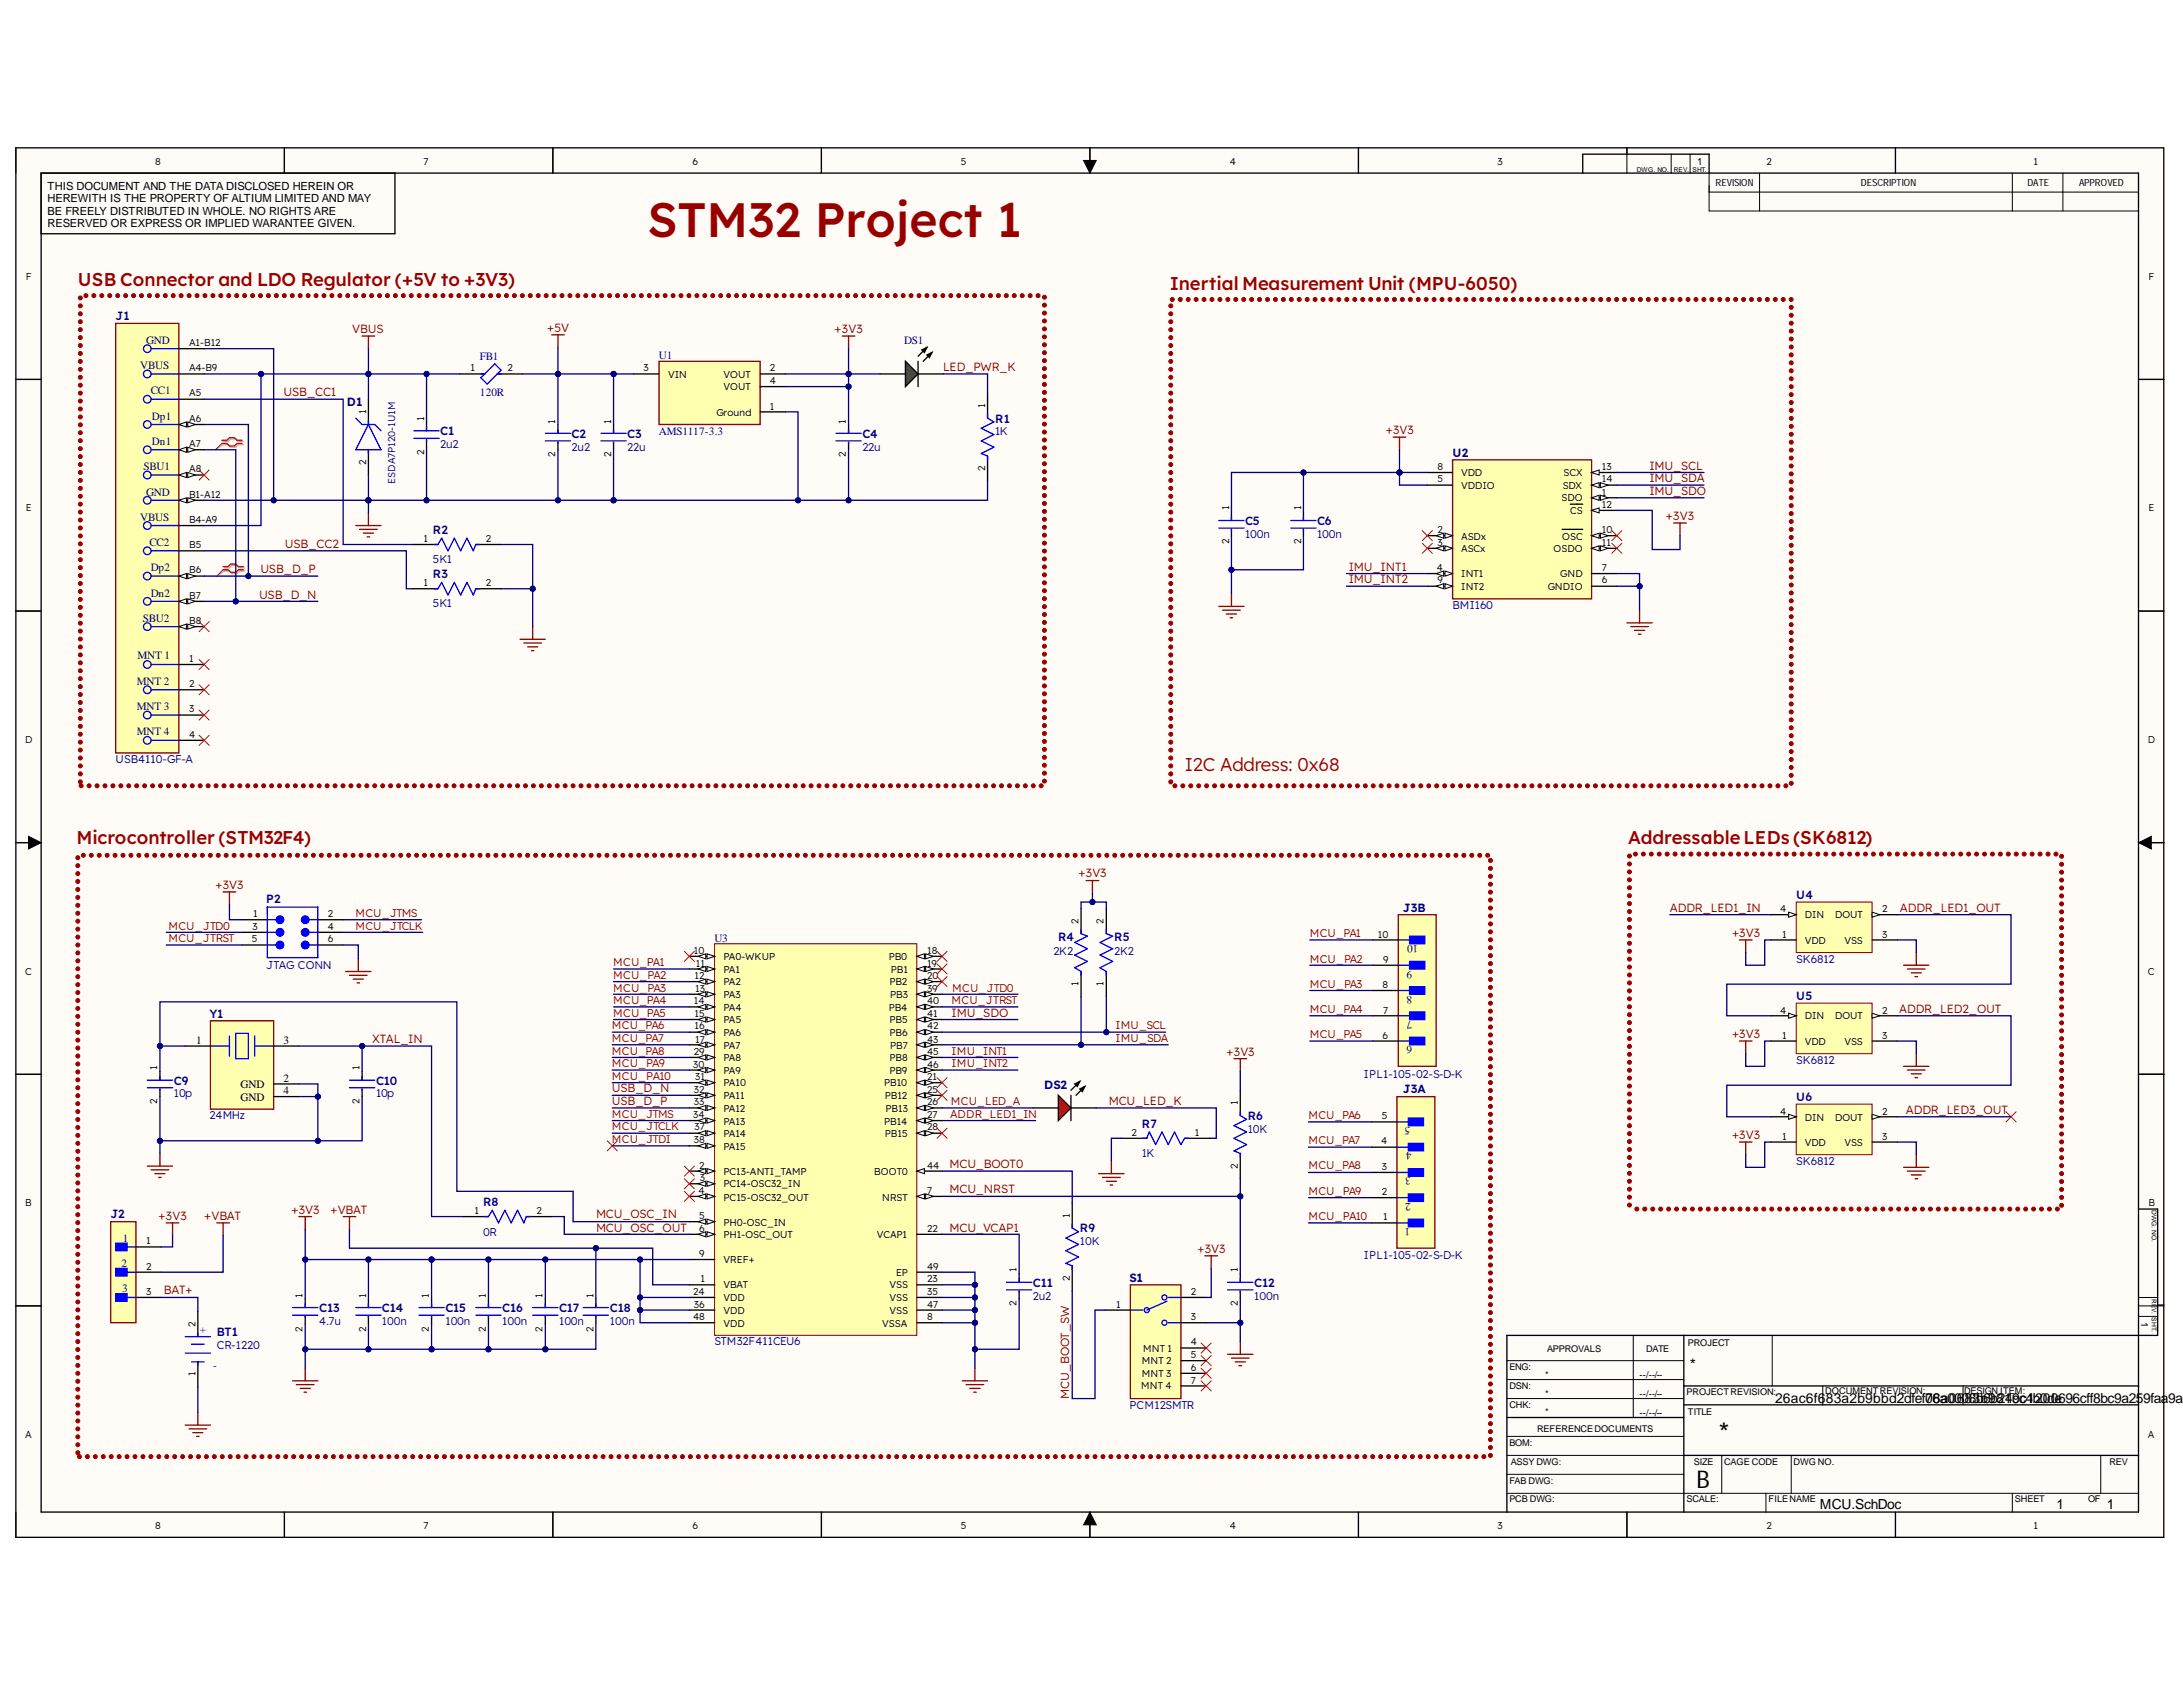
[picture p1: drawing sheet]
<svg xmlns="http://www.w3.org/2000/svg" width="279mm" height="216mm" viewBox="0 0 279 216" stroke-linecap="round" stroke-linejoin="round" font-family="sans-serif">
<defs><g id="words">
<text font-size="6.2" fill="#980000" x="82.9" y="30.3">STM32 Project 1</text>
<text font-size="3.5" x="220" y="184.6">*</text>
<text font-size="3.1" x="217.1" y="190.4">B</text>
<g font-size="2.4" fill="#980000">
<text x="10" y="36.6">USB Connector and LDO Regulator (+5V to +3V3)</text>
<text x="149.7" y="37.1">Inertial Measurement Unit (MPU-6050)</text>
<text x="151.7" y="98.7">I2C Address: 0x68</text>
<text x="9.8" y="108.1">Microcontroller (STM32F4)</text>
<text x="208.4" y="108.1">AddressableLEDs (SK6812)</text>
</g>
<text font-size="2" x="216.3" y="175.3">*</text>
<g font-size="1.8">
<text x="227.2" y="179.6">26ac6f6</text>
<text x="233.7" y="179.6">83a2b9bbd2dfef06a000883bb69b8219c1200696cff8bc9a259faa9a95</text>
<text x="246.4" y="179.6">78a06</text>
<text x="256.6" y="179.6">4cc4b0de</text>
<text x="232.9" y="193.1">MCU.SchDoc</text>
<text x="263.2" y="193.1">1</text>
<text x="269.6" y="193.1">1</text>
</g>
<g font-size="1.5" fill="#000080">
<text x="14.8" y="41">J1</text>
<text x="44.4" y="52">D1</text>
<text x="56.3" y="55.7">C1</text>
<text x="73.2" y="56.1">C2</text>
<text x="80.3" y="56.1">C3</text>
<text x="110.4" y="56.1">C4</text>
<text x="127.4" y="54.1">R1</text>
<text x="185.9" y="58.4">U2</text>
<text x="55.4" y="68.3">R2</text>
<text x="159.3" y="67.2">C5</text>
<text x="168.6" y="67.2">C6</text>
<text x="55.4" y="74">R3</text>
<text x="34.1" y="115.5">P2</text>
<text x="179.6" y="116.7">J3B</text>
<text x="229.9" y="115.1">U4</text>
<text x="135.4" y="120.4">R4</text>
<text x="142.6" y="120.4">R5</text>
<text x="26.8" y="130.2">Y1</text>
<text x="229.9" y="128">U5</text>
<text x="22.2" y="138.8">C9</text>
<text x="48.1" y="138.8">C10</text>
<text x="133.6" y="139.4">DS2</text>
<text x="159.7" y="143.3">R6</text>
<text x="179.6" y="139.9">J3A</text>
<text x="229.9" y="141">U6</text>
<text x="146.2" y="144.3">R7</text>
<text x="14.1" y="155.9">J2</text>
<text x="61.8" y="154.3">R8</text>
<text x="138.2" y="157.7">R9</text>
<text x="40.9" y="167.9">C13</text>
<text x="48.9" y="167.9">C14</text>
<text x="57" y="167.9">C15</text>
<text x="64.3" y="167.9">C16</text>
<text x="71.6" y="167.9">C17</text>
<text x="78.1" y="167.9">C18</text>
<text x="132.2" y="164.7">C11</text>
<text x="144.5" y="164">S1</text>
<text x="160.5" y="164.7">C12</text>
<text x="27.7" y="171">BT1</text>
</g>
<g font-size="1.5" fill="#800000">
<text x="45.1" y="42.6">VBUS</text>
<text x="70" y="42.4">+5V</text>
<text x="106.8" y="42.6">+3V3</text>
<text x="120.7" y="47.4">LED_PWR_K</text>
<text x="36.3" y="50.7">USB_CC1</text>
<text x="177.4" y="55.6">+3V3</text>
<text x="211.1" y="60.1">IMU_SCL</text>
<text x="211.1" y="61.7">IMU_SDA</text>
<text x="211.1" y="63.3">IMU_SDO</text>
<text x="36.5" y="70.1">USB_CC2</text>
<text x="213.2" y="66.5">+3V3</text>
<text x="33.2" y="76.6">USB_D_N</text>
<text x="33.3" y="73.3">USB_D_P</text>
<text x="172.6" y="73.1">IMU_INT1</text>
<text x="172.6" y="74.7">IMU_INT2</text>
<text x="27.6" y="113.7">+3V3</text>
<text x="138" y="112.3">+3V3</text>
<text x="213.7" y="116.7">ADDR_LED1_IN</text>
<text x="221.7" y="119.9">+3V3</text>
<text x="243.2" y="116.7">ADDR_LED1_OUT</text>
<text x="121.8" y="130.1">IMU_SDO</text>
<text x="243.1" y="129.6">ADDR_LED2_OUT</text>
<text x="47.6" y="133.5">XTAL_IN</text>
<text x="157" y="135.1">+3V3</text>
<text x="221.7" y="132.8">+3V3</text>
<text x="78.3" y="139.8">USB_D_N</text>
<text x="78.3" y="141.4">USB_D_P</text>
<text x="141.9" y="141.4">MCU_LED_K</text>
<text x="243.9" y="142.6">ADDR_LED3_OUT</text>
<text x="121.5" y="149.5">MCU_BOOT0</text>
<text x="221.7" y="145.8">+3V3</text>
<text x="37.3" y="155.3">+3V3</text>
<text x="42.3" y="155.3">+VBAT</text>
<text x="76.3" y="155.9">MCU_OSC_IN</text>
<text x="121.5" y="152.7">MCU_NRST</text>
<text x="20.3" y="156.1">+3V3</text>
<text x="26.1" y="156.1">+VBAT</text>
<text x="76.3" y="157.6">MCU_OSC_OUT</text>
<text x="121.5" y="157.6">MCU_VCAP1</text>
<text x="153.3" y="160.3">+3V3</text>
<text x="21" y="165.6">BAT+</text>
<text x="136.9" y="179" transform="rotate(-90 136.9 179)">MCU_BOOT_SW</text>
</g>
<g font-size="1.4">
<text x="6.1" y="24.3">THIS DOCUMENT AND THE DATA DISCLOSED HEREIN OR</text>
<text x="6.1" y="25.9">HEREWITH IS THE PROPERTY OF ALTIUM LIMITED AND MAY</text>
<text x="6.1" y="27.5">BE FREELY DISTRIBUTED IN WHOLE. NO RIGHTS ARE</text>
<text x="6.1" y="29.1">RESERVED OR EXPRESS OR IMPLIED WARANTEE GIVEN.</text>
<text x="25.1" y="133.6">1</text>
<text x="36.3" y="133.6">3</text>
<text x="30.8" y="139.2">GND</text>
<text x="30.8" y="140.9">GND</text>
<text x="36.3" y="138.4">2</text>
<text x="36.3" y="140">4</text>
</g>
<g font-size="1.4" fill="#000080">
<text x="17.9" y="47.2">VBUS</text>
<text x="18.7" y="44">GND</text>
<text x="61.4" y="46.1">FB1</text>
<text x="84.3" y="45.9">U1</text>
<text x="115.7" y="44">DS1</text>
<text x="19.3" y="50.5">CC1</text>
<text x="19.5" y="53.7">Dp1</text>
<text x="61.4" y="50.6">120R</text>
<text x="19.5" y="56.9">Dn1</text>
<text x="56.3" y="57.3">2u2</text>
<text x="73.2" y="57.7">2u2</text>
<text x="80.3" y="57.7">22u</text>
<text x="84.3" y="55.6">AMS1117-3.3</text>
<text x="110.4" y="57.7">22u</text>
<text x="127.4" y="55.7">1K</text>
<text x="18.4" y="60.1">SBU1</text>
<text x="18.7" y="63.4">GND</text>
<text x="17.9" y="66.6">VBUS</text>
<text x="19.1" y="69.8">CC2</text>
<text x="159.3" y="68.8">100n</text>
<text x="168.6" y="68.8">100n</text>
<text x="19.3" y="73.1">Dp2</text>
<text x="19.3" y="76.4">Dn2</text>
<text x="55.4" y="72">5K1</text>
<text x="55.4" y="77.7">5K1</text>
<text x="185.9" y="77.9">BMI160</text>
<text x="18.3" y="79.6">SBU2</text>
<text x="17.5" y="87.7">MNT 2</text>
<text x="17.6" y="84.4">MNT 1</text>
<text x="17.5" y="90.9">MNT 3</text>
<text x="17.5" y="94.1">MNT 4</text>
<text x="14.8" y="97.7">USB4110-GF-A</text>
<text x="34.1" y="124">JTAG CONN</text>
<text x="91.4" y="120.5">U3</text>
<text x="134.8" y="122.2">2K2</text>
<text x="142.6" y="122.2">2K2</text>
<text x="180.7" y="124.2" transform="rotate(-180 180.7 124.2)">9</text>
<text x="181.5" y="120.9" transform="rotate(-180 181.5 120.9)">10</text>
<text x="229.9" y="123.2">SK6812</text>
<text x="180.7" y="130.6" transform="rotate(-180 180.7 130.6)">7</text>
<text x="180.7" y="127.4" transform="rotate(-180 180.7 127.4)">8</text>
<text x="174.6" y="137.9">IPL1-105-02-S-D-K</text>
<text x="180.7" y="133.9" transform="rotate(-180 180.7 133.9)">6</text>
<text x="229.9" y="136.1">SK6812</text>
<text x="22.2" y="140.5">10p</text>
<text x="26.8" y="143.2">24MHz</text>
<text x="48.1" y="140.5">10p</text>
<text x="146.2" y="148.1">1K</text>
<text x="159.7" y="145">10K</text>
<text x="180.5" y="144.3" transform="rotate(-180 180.5 144.3)">5</text>
<text x="180.7" y="147.4" transform="rotate(-180 180.7 147.4)">4</text>
<text x="229.9" y="149.1">SK6812</text>
<text x="180.6" y="153.9" transform="rotate(-180 180.6 153.9)">2</text>
<text x="180.6" y="150.7" transform="rotate(-180 180.6 150.7)">3</text>
<text x="15.7" y="159">1</text>
<text x="61.8" y="158.1">0R</text>
<text x="138.2" y="159.4">10K</text>
<text x="174.6" y="161.2">IPL1-105-02-S-D-K</text>
<text x="180.5" y="157.2" transform="rotate(-180 180.5 157.2)">1</text>
<text x="15.6" y="162.2">2</text>
<text x="15.6" y="165.4">3</text>
<text x="132.2" y="166.3">2u2</text>
<text x="160.5" y="166.3">100n</text>
<text x="25.6" y="169.8" transform="rotate(90 25.6 169.8)">+</text>
<text x="27.7" y="172.7">CR-1220</text>
<text x="40.9" y="169.5">4.7u</text>
<text x="48.9" y="169.5">100n</text>
<text x="57" y="169.5">100n</text>
<text x="64.3" y="169.5">100n</text>
<text x="71.6" y="169.5">100n</text>
<text x="78.1" y="169.5">100n</text>
<text x="91.4" y="172.2">STM32F411CEU6</text>
<text x="27.7" y="174.6" transform="rotate(-180 27.7 174.6)">-</text>
<text x="144.5" y="180.3">PCM12SMTR</text>
</g>
<g font-size="1.4" fill="#800000">
<text x="21.6" y="119">MCU_JTD0</text>
<text x="45.5" y="119">MCU_JTCLK</text>
<text x="45.5" y="117.4">MCU_JTMS</text>
<text x="167.6" y="119.9">MCU_PA1</text>
<text x="21.6" y="120.6">MCU_JTRST</text>
<text x="78.5" y="123.6">MCU_PA1</text>
<text x="78.5" y="125.3">MCU_PA2</text>
<text x="167.6" y="123.2">MCU_PA2</text>
<text x="78.3" y="131.7">MCU_PA6</text>
<text x="78.5" y="126.9">MCU_PA3</text>
<text x="78.5" y="128.5">MCU_PA4</text>
<text x="78.5" y="130.1">MCU_PA5</text>
<text x="121.8" y="128.5">MCU_JTRST</text>
<text x="121.9" y="126.9">MCU_JTD0</text>
<text x="142.8" y="131.7">IMU_SCL</text>
<text x="167.6" y="126.4">MCU_PA3</text>
<text x="167.6" y="129.6">MCU_PA4</text>
<text x="78.3" y="133.3">MCU_PA7</text>
<text x="78.3" y="135">MCU_PA8</text>
<text x="78.3" y="136.6">MCU_PA9</text>
<text x="121.8" y="135">IMU_INT1</text>
<text x="121.8" y="136.6">IMU_INT2</text>
<text x="142.8" y="133.3">IMU_SDA</text>
<text x="167.6" y="132.8">MCU_PA5</text>
<text x="78.3" y="143.1">MCU_JTMS</text>
<text x="78.3" y="138.3">MCU_PA10</text>
<text x="121.6" y="143.1">ADDR_LED1_IN</text>
<text x="121.7" y="141.5">MCU_LED_A</text>
<text x="167.5" y="143.2">MCU_PA6</text>
<text x="78.3" y="144.7">MCU_JTCLK</text>
<text x="78.3" y="146.3">MCU_JTDI</text>
<text x="167.5" y="146.5">MCU_PA7</text>
<text x="167.5" y="149.7">MCU_PA8</text>
<text x="167.5" y="152.9">MCU_PA9</text>
<text x="167.5" y="156.2">MCU_PA10</text>
</g>
<g font-size="1.3">
<text x="19.9" y="21.1">8</text>
<text x="54.2" y="21.1">7</text>
<text x="88.6" y="21.1">6</text>
<text x="123" y="21.1">5</text>
<text x="157.4" y="21.1">4</text>
<text x="191.7" y="21.1">3</text>
<text x="217.2" y="21.1">1</text>
<text x="219.6" y="23.8">REVISION</text>
<text x="226.1" y="21.1">2</text>
<text x="238.2" y="23.8">DESCRIPTION</text>
<text x="259.5" y="23.8">DATE</text>
<text x="260.3" y="21.1">1</text>
<text x="266.1" y="23.8">APPROVED</text>
<text x="3.3" y="35.9">F</text>
<text x="275" y="35.9">F</text>
<text x="24.2" y="44.3">A1-B12</text>
<text x="24.2" y="47.5">A4-B9</text>
<text x="60.2" y="47.5">1</text>
<text x="65" y="47.5">2</text>
<text x="82.4" y="47.5">3</text>
<text x="98.5" y="47.5">2</text>
<text x="24.2" y="50.7">A5</text>
<text x="46.9" y="53" transform="rotate(-90 46.9 53)">1</text>
<text x="54.3" y="53.9" transform="rotate(-90 54.3 53.9)">1</text>
<text x="85.5" y="48.4">VIN</text>
<text x="91.7" y="53.2">Ground</text>
<text x="92.6" y="48.4">VOUT</text>
<text x="92.6" y="50">VOUT</text>
<text x="98.5" y="49.1">4</text>
<text x="98.5" y="52.4">1</text>
<text x="126.1" y="52.3" transform="rotate(-90 126.1 52.3)">1</text>
<text x="24.2" y="54">A6</text>
<text x="24.2" y="57.2">A7</text>
<text x="46.9" y="59.5" transform="rotate(-90 46.9 59.5)">2</text>
<text x="54.3" y="58.3" transform="rotate(-90 54.3 58.3)">2</text>
<text x="71" y="58.5" transform="rotate(-90 71 58.5)">2</text>
<text x="71" y="54.2" transform="rotate(-90 71 54.2)">1</text>
<text x="78.2" y="58.5" transform="rotate(-90 78.2 58.5)">2</text>
<text x="78.2" y="54.2" transform="rotate(-90 78.2 54.2)">1</text>
<text x="108.3" y="58.5" transform="rotate(-90 108.3 58.5)">2</text>
<text x="108.3" y="54.2" transform="rotate(-90 108.3 54.2)">1</text>
<text x="3.3" y="65.4">E</text>
<text x="24.2" y="60.5">A8</text>
<text x="24.2" y="63.7">B1-A12</text>
<text x="126.1" y="60.3" transform="rotate(-90 126.1 60.3)">2</text>
<text x="157.3" y="65.3" transform="rotate(-90 157.3 65.3)">1</text>
<text x="166.5" y="65.3" transform="rotate(-90 166.5 65.3)">1</text>
<text x="184" y="60.1">8</text>
<text x="184" y="61.7">5</text>
<text x="187" y="61">VDD</text>
<text x="187" y="62.6">VDDIO</text>
<text x="199.9" y="64.2">SDO</text>
<text x="200" y="62.6">SDX</text>
<text x="200.1" y="61">SCX</text>
<text x="201" y="65.8">CS</text>
<text x="205" y="65">12</text>
<text x="205" y="60.1">13</text>
<text x="205" y="63.4">1</text>
<text x="205" y="61.7">14</text>
<text x="275" y="65.4">E</text>
<text x="24.2" y="67">B4-A9</text>
<text x="24.2" y="70.2">B5</text>
<text x="54.2" y="69.3">1</text>
<text x="62.2" y="69.3">2</text>
<text x="157.3" y="69.7" transform="rotate(-90 157.3 69.7)">2</text>
<text x="166.5" y="69.7" transform="rotate(-90 166.5 69.7)">2</text>
<text x="184" y="69.8">3</text>
<text x="184" y="68.2">2</text>
<text x="187" y="70.7">ASCx</text>
<text x="187" y="69.1">ASDx</text>
<text x="198.8" y="70.7">OSDO</text>
<text x="199.9" y="69.1">OSC</text>
<text x="205" y="68.2">10</text>
<text x="205" y="69.8">11</text>
<text x="24.2" y="73.4">B6</text>
<text x="24.2" y="76.6">B7</text>
<text x="54.2" y="75">1</text>
<text x="62.2" y="75">2</text>
<text x="183.9" y="73.1">4</text>
<text x="184" y="74.7">9</text>
<text x="187" y="73.9">INT1</text>
<text x="187" y="75.5">INT2</text>
<text x="198.1" y="75.5">GNDIO</text>
<text x="199.7" y="73.9">GND</text>
<text x="205" y="73.1">7</text>
<text x="205" y="74.7">6</text>
<text x="24.2" y="79.9">B8</text>
<text x="24.2" y="84.7">1</text>
<text x="24.2" y="87.9">2</text>
<text x="3.2" y="95.1">D</text>
<text x="24.2" y="91.2">3</text>
<text x="24.2" y="94.5">4</text>
<text x="274.9" y="95.1">D</text>
<text x="32.3" y="119">3</text>
<text x="32.4" y="117.4">1</text>
<text x="42" y="119">4</text>
<text x="42" y="117.4">2</text>
<text x="138" y="118.2" transform="rotate(-90 138 118.2)">2</text>
<text x="141.2" y="118.2" transform="rotate(-90 141.2 118.2)">2</text>
<text x="176.4" y="120">10</text>
<text x="227.9" y="116.8">4</text>
<text x="228.1" y="120">1</text>
<text x="231" y="117.5">DIN</text>
<text x="234.9" y="117.5">DOUT</text>
<text x="240.9" y="116.8">2</text>
<text x="240.9" y="120">3</text>
<text x="3.2" y="124.8">C</text>
<text x="32.2" y="120.6">5</text>
<text x="42" y="120.6">6</text>
<text x="88.8" y="122.1">10</text>
<text x="88.9" y="125.3">12</text>
<text x="89.1" y="123.7">11</text>
<text x="92.6" y="122.9">PA0-WKUP</text>
<text x="92.6" y="124.5">PA1</text>
<text x="113.8" y="122.9">PB0</text>
<text x="114" y="124.5">PB1</text>
<text x="118.7" y="122.1">18</text>
<text x="118.7" y="123.7">19</text>
<text x="118.7" y="125.3">20</text>
<text x="177" y="123.2">9</text>
<text x="231" y="120.7">VDD</text>
<text x="236.1" y="120.7">VSS</text>
<text x="274.9" y="124.8">C</text>
<text x="88.8" y="128.5">14</text>
<text x="88.9" y="130.1">15</text>
<text x="88.9" y="131.7">16</text>
<text x="89" y="126.9">13</text>
<text x="92.6" y="126.1">PA2</text>
<text x="92.6" y="127.8">PA3</text>
<text x="92.6" y="129.4">PA4</text>
<text x="92.6" y="131">PA5</text>
<text x="113.8" y="129.4">PB4</text>
<text x="113.8" y="126.1">PB2</text>
<text x="113.8" y="131">PB5</text>
<text x="113.9" y="127.8">PB3</text>
<text x="118.7" y="126.9">39</text>
<text x="118.7" y="128.5">40</text>
<text x="118.7" y="130.1">41</text>
<text x="118.7" y="131.7">42</text>
<text x="138" y="126.2" transform="rotate(-90 138 126.2)">1</text>
<text x="141.2" y="126.2" transform="rotate(-90 141.2 126.2)">1</text>
<text x="176.9" y="126.4">8</text>
<text x="177" y="129.7">7</text>
<text x="227.9" y="129.7">4</text>
<text x="231" y="130.5">DIN</text>
<text x="234.9" y="130.5">DOUT</text>
<text x="240.9" y="129.7">2</text>
<text x="20.1" y="137" transform="rotate(-90 20.1 137)">1</text>
<text x="46" y="137" transform="rotate(-90 46 137)">1</text>
<text x="88.7" y="136.6">30</text>
<text x="88.8" y="135">29</text>
<text x="89" y="133.4">17</text>
<text x="92.6" y="132.6">PA6</text>
<text x="92.6" y="134.2">PA7</text>
<text x="92.6" y="135.8">PA8</text>
<text x="92.6" y="137.4">PA9</text>
<text x="113.8" y="132.6">PB6</text>
<text x="113.8" y="135.8">PB8</text>
<text x="113.8" y="137.4">PB9</text>
<text x="113.9" y="134.2">PB7</text>
<text x="118.7" y="133.4">43</text>
<text x="118.7" y="135">45</text>
<text x="118.7" y="136.6">46</text>
<text x="176.9" y="132.9">6</text>
<text x="228.1" y="132.9">1</text>
<text x="231" y="133.7">VDD</text>
<text x="236.1" y="133.7">VSS</text>
<text x="240.9" y="132.9">3</text>
<text x="20.1" y="141.3" transform="rotate(-90 20.1 141.3)">2</text>
<text x="46" y="141.3" transform="rotate(-90 46 141.3)">2</text>
<text x="88.7" y="143.1">34</text>
<text x="88.8" y="139.9">32</text>
<text x="88.8" y="141.5">33</text>
<text x="89" y="138.3">31</text>
<text x="92.6" y="139">PA10</text>
<text x="92.6" y="140.7">PA11</text>
<text x="92.6" y="142.3">PA12</text>
<text x="92.6" y="143.9">PA13</text>
<text x="113.2" y="139">PB10</text>
<text x="113.2" y="143.9">PB14</text>
<text x="113.3" y="140.7">PB12</text>
<text x="113.3" y="142.3">PB13</text>
<text x="118.7" y="138.3">21</text>
<text x="118.7" y="139.9">25</text>
<text x="118.7" y="141.5">26</text>
<text x="118.7" y="143.1">27</text>
<text x="158.4" y="141.5" transform="rotate(-90 158.4 141.5)">1</text>
<text x="176.9" y="143.2">5</text>
<text x="227.9" y="142.6">4</text>
<text x="231" y="143.4">DIN</text>
<text x="234.9" y="143.4">DOUT</text>
<text x="240.9" y="142.6">2</text>
<text x="88.8" y="146.3">38</text>
<text x="88.9" y="144.7">37</text>
<text x="89.5" y="149.6">2</text>
<text x="92.6" y="145.5">PA14</text>
<text x="92.6" y="147.1">PA15</text>
<text x="113.3" y="145.5">PB15</text>
<text x="118.7" y="144.7">28</text>
<text x="118.7" y="149.6">44</text>
<text x="144.8" y="145.4">2</text>
<text x="152.9" y="145.4">1</text>
<text x="158.4" y="149.6" transform="rotate(-90 158.4 149.6)">2</text>
<text x="176.8" y="146.5">4</text>
<text x="176.9" y="149.8">3</text>
<text x="228.1" y="145.9">1</text>
<text x="231" y="146.6">VDD</text>
<text x="236.1" y="146.6">VSS</text>
<text x="240.9" y="145.9">3</text>
<text x="3.2" y="154.4">B</text>
<text x="60.7" y="155.4">1</text>
<text x="68.7" y="155.4">2</text>
<text x="89.4" y="152.8">4</text>
<text x="89.6" y="151.2">3</text>
<text x="92.6" y="150.3">PC13-ANTI_TAMP</text>
<text x="92.6" y="152">PC14-OSC32_IN</text>
<text x="92.6" y="153.6">PC15-OSC32_OUT</text>
<text x="111.9" y="150.3">BOOT0</text>
<text x="112.9" y="153.6">NRST</text>
<text x="118.7" y="152.8">7</text>
<text x="136.9" y="155.8" transform="rotate(-90 136.9 155.8)">1</text>
<text x="176.9" y="153">2</text>
<text x="275" y="154.4">B</text>
<text x="18.7" y="159.2">1</text>
<text x="89.5" y="156">5</text>
<text x="89.5" y="157.6">6</text>
<text x="89.5" y="160.9">9</text>
<text x="92.6" y="156.9">PH0-OSC_IN</text>
<text x="92.6" y="158.5">PH1-OSC_OUT</text>
<text x="92.6" y="161.7">VREF+</text>
<text x="112.2" y="158.5">VCAP1</text>
<text x="118.7" y="157.6">22</text>
<text x="177" y="156.2">1</text>
<text x="18.7" y="162.5">2</text>
<text x="18.7" y="165.7">3</text>
<text x="38.7" y="166.1" transform="rotate(-90 38.7 166.1)">1</text>
<text x="46.9" y="166.1" transform="rotate(-90 46.9 166.1)">1</text>
<text x="54.9" y="166.1" transform="rotate(-90 54.9 166.1)">1</text>
<text x="62.2" y="166.1" transform="rotate(-90 62.2 166.1)">1</text>
<text x="69.4" y="166.1" transform="rotate(-90 69.4 166.1)">1</text>
<text x="76" y="166.1" transform="rotate(-90 76 166.1)">1</text>
<text x="88.7" y="165.7">24</text>
<text x="88.8" y="167.3">36</text>
<text x="89.7" y="164.1">1</text>
<text x="92.6" y="164.9">VBAT</text>
<text x="92.6" y="166.5">VDD</text>
<text x="113.8" y="164.9">VSS</text>
<text x="113.8" y="166.5">VSS</text>
<text x="114.7" y="163.3">EP</text>
<text x="118.7" y="164.1">23</text>
<text x="118.7" y="165.7">35</text>
<text x="118.7" y="167.3">47</text>
<text x="118.7" y="162.5">49</text>
<text x="130.1" y="167.2" transform="rotate(-90 130.1 167.2)">2</text>
<text x="130.1" y="162.8" transform="rotate(-90 130.1 162.8)">1</text>
<text x="136.9" y="164" transform="rotate(-90 136.9 164)">2</text>
<text x="142.9" y="167.3">1</text>
<text x="152.4" y="165.7">2</text>
<text x="158.4" y="167.2" transform="rotate(-90 158.4 167.2)">2</text>
<text x="158.4" y="162.8" transform="rotate(-90 158.4 162.8)">1</text>
<text x="25" y="169.8" transform="rotate(-90 25 169.8)">2</text>
<text x="38.7" y="170.5" transform="rotate(-90 38.7 170.5)">2</text>
<text x="46.9" y="170.5" transform="rotate(-90 46.9 170.5)">2</text>
<text x="54.9" y="170.5" transform="rotate(-90 54.9 170.5)">2</text>
<text x="62.2" y="170.5" transform="rotate(-90 62.2 170.5)">2</text>
<text x="69.4" y="170.5" transform="rotate(-90 69.4 170.5)">2</text>
<text x="76" y="170.5" transform="rotate(-90 76 170.5)">2</text>
<text x="88.7" y="168.9">48</text>
<text x="92.6" y="168.2">VDD</text>
<text x="92.6" y="169.8">VDD</text>
<text x="112.9" y="169.8">VSSA</text>
<text x="113.8" y="168.2">VSS</text>
<text x="118.7" y="168.9">8</text>
<text x="146.3" y="173">MNT 1</text>
<text x="152.4" y="172.2">4</text>
<text x="152.4" y="173.9">5</text>
<text x="152.4" y="168.9">3</text>
<text x="274" y="169.2" transform="rotate(90 274 169.2)">1</text>
<text x="25" y="176" transform="rotate(-90 25 176)">1</text>
<text x="146.1" y="177.8">MNT 4</text>
<text x="146.2" y="174.6">MNT 2</text>
<text x="146.2" y="176.2">MNT 3</text>
<text x="152.4" y="175.5">6</text>
<text x="152.4" y="177.1">7</text>
<text x="3.2" y="184.1">A</text>
<text x="274.9" y="184.1">A</text>
<text x="19.9" y="195.7">8</text>
<text x="54.2" y="195.7">7</text>
<text x="88.6" y="195.7">6</text>
<text x="123" y="195.7">5</text>
<text x="157.4" y="195.7">4</text>
<text x="191.7" y="195.7">3</text>
<text x="226.1" y="195.7">2</text>
<text x="260.3" y="195.7">1</text>
</g>
<text font-size="1.3" fill="#000080" x="50.6" y="61.9" transform="rotate(-90 50.6 61.9)">ESDA7P120-1U1M</text>
<g font-size="1.2">
<text x="198" y="173.1">APPROVALS</text>
<text x="210.7" y="173.1">DATE</text>
<text x="216" y="172.2">PROJECT</text>
<text x="193.2" y="175.4">ENG:</text>
<text x="193.2" y="177.7">DSN:</text>
<text x="197.7" y="176.3">*</text>
<text x="197.7" y="178.8">*</text>
<text x="209.8" y="176.3">--/--/--</text>
<text x="209.8" y="178.8">--/--/--</text>
<text x="215.8" y="178.6">PROJECTREVISION:</text>
<text x="233.6" y="178.4">DOCUMENTREVISION:</text>
<text x="251.4" y="178.4">DESIGN ITEM:</text>
<text x="193.2" y="180.2">CHK:</text>
<text x="193.2" y="185">BOM:</text>
<text x="196.7" y="183.2">REFERENCEDOCUMENTS</text>
<text x="197.7" y="181">*</text>
<text x="209.8" y="181.2">--/--/--</text>
<text x="216" y="181">TITLE</text>
<text x="193.2" y="189.9">FAB DWG:</text>
<text x="193.4" y="187.5">ASSY DWG:</text>
<text x="216.8" y="187.5">SIZE</text>
<text x="220.7" y="187.5">CAGE CODE</text>
<text x="229.6" y="187.5">DWG NO.</text>
<text x="270" y="187.5">REV</text>
<text x="193.2" y="192.3">PCB DWG:</text>
<text x="215.8" y="192.3">SCALE:</text>
<text x="226.3" y="192.3">FILENAME</text>
<text x="257.9" y="192.3">SHEET</text>
<text x="267.3" y="192.3">OF</text>
</g>
<g font-size=".8">
<text x="209.5" y="22">DWG. NO.</text>
<text x="214.2" y="22">REV.</text>
<text x="216.6" y="22">SHT.</text>
<text x="275.4" y="154.9" transform="rotate(90 275.4 154.9)">DWG. NO.</text>
<text x="275.4" y="166.2" transform="rotate(90 275.4 166.2)">REV.</text>
<text x="275.4" y="168.6" transform="rotate(90 275.4 168.6)">SHT.</text>
</g>
</g></defs>
<g fill="#fffcf8">
<path d="M2 18.9h275v177.9h-275z" fill-rule="evenodd"/>
<path d="M5.3 22.2h268.4v171.3h-268.4z" fill-rule="evenodd"/>
</g>
<g fill="none" stroke="#000" stroke-width=".13">
<path d="M2 18.9v3.3M36.4 18.9v3.3M70.8 18.9v3.3M105.1 18.9v3.3M139.5 18.9v3.3M173.9 18.9v3.3M208.2 18.9v3.3M213.9 19.7v2.5M216.3 19.7v2.5M242.6 18.9v3.3M138.7 20.5h1.6l-.8 1.7zM218.7 22.2v4.8h55"/>
<path d="M218.7 24.6h55M225.2 22.2v4.8M257.6 22.2v4.8M264 22.2v4.8M2 48.6h3.3M273.7 48.6h3.3M2 78.2h3.3M273.7 78.2h3.3M2 107.8h3.3M3.6 107l1.7 .8-1.7 .9zM273.7 107.8l1.6-.8v1.7zM273.7 107.8h3.3"/>
<path d="M2 137.5h3.3M273.7 137.5h3.3M2 167.1h3.3M192.9 176.6h22.6M192.9 174.1h22.6M192.9 179h22.6M209 170.9v10.5M226.8 170.9v6.5M233.3 177.4v2.4M251.2 177.4v2.4M273.7 167.1h3.3M273.7 168.5h2.5"/>
<path d="M273.7 166.1h2.5M2 193.5v3.3h3.3M36.4 193.5v3.3M70.8 193.5v3.3M105.1 193.5v3.3M139.5 193.5l.8 1.6h-1.6zM139.5 193.5v3.3M173.9 193.5v3.3M192.9 191.1h80.8M192.9 186.3h22.6M192.9 183.8h22.6M192.9 188.7h22.6"/>
<path d="M208.2 193.5v3.3M220.4 186.3v4.8M226 191.1v2.4M229.3 186.3v4.8M242.6 193.5v3.3M257.6 191.1v2.4M268.9 186.3v4.8M273.7 196.8h3.3"/>
</g>
<g fill="none" stroke="#000" stroke-width=".17">
<path d="M2 18.9h274.9v177.8h-274.9zM36.4 18.9v3.3M70.8 18.9v3.3M105.1 18.9v3.3M139.5 18.9v3.3M173.9 18.9v3.3M208.2 18.9v.8M242.6 18.9v3.3M5.3 22.2h268.4v171.3h-268.4zM50.5 22.2v7.7h-45.2M202.6 22.2v-2.5h16.1v2.5M2 48.6h3.3"/>
<path d="M273.7 48.6h3.3M2 78.2h3.3M273.7 78.2h3.3M2 107.8h3.3M273.7 107.8h3.3M2 137.5h3.3M273.7 137.5h3.3M273.7 154.7h2.5v16.2h-83.3v22.6M2 167.1h3.3M215.5 177.4h58.2M215.5 170.9v22.6M215.5 179.8h58.2"/>
<path d="M276.2 167h.8M36.4 193.5v3.3M70.8 193.5v3.3M105.1 193.5v3.3M139.5 193.5v3.3M173.9 193.5v3.3M192.9 181.4h22.6M208.2 193.5v3.3M215.5 186.3h58.2M242.6 193.5v3.3"/>
</g>
<path d="M138.7 20.5h1.6l-.8 1.7zM3.6 107l1.7 .8-1.7 .9zM273.7 107.8l1.6-.8v1.7zM139.5 193.5l.8 1.6h-1.6z" fill="#000"/>
<path d="M91.5 120.8h25.8v50.1h-25.8z" fill-rule="evenodd" fill="#ffffb0"/>
<path d="M91.5 120.8h25.8v50.1h-25.8z" fill="none" stroke="#800000" stroke-width=".13"/>
<path d="M88.2 149.9h3.3M88.2 164.4h3.3" fill="none" stroke="#000" stroke-width=".17"/>
<path d="M90.5 149.6l1 .3-1 .3z" fill="#f8fcff"/>
<path d="M90.5 149.6l1 .3-1 .3z" fill="none" stroke="#000" stroke-width=".13"/>
<path d="M89.4 149.9l.9-.3v.6z" fill="#f8fcff"/>
<path d="M89.4 149.9l.9-.3v.6z" fill="none" stroke="#000" stroke-width=".13"/>
<path d="M88.2 151.5h3.3" fill="none" stroke="#000" stroke-width=".17"/>
<path d="M90.5 151.2l1 .3-1 .3z" fill="#f8fcff"/>
<path d="M90.5 151.2l1 .3-1 .3z" fill="none" stroke="#000" stroke-width=".13"/>
<path d="M89.4 151.5l.9-.3v.6z" fill="#f8fcff"/>
<path d="M89.4 151.5l.9-.3v.6z" fill="none" stroke="#000" stroke-width=".13"/>
<path d="M88.2 153.1h3.3" fill="none" stroke="#000" stroke-width=".17"/>
<path d="M90.5 152.8l1 .3-1 .3z" fill="#f8fcff"/>
<path d="M90.5 152.8l1 .3-1 .3z" fill="none" stroke="#000" stroke-width=".13"/>
<path d="M89.4 153.1l.9-.3v.6z" fill="#f8fcff"/>
<path d="M89.4 153.1l.9-.3v.6z" fill="none" stroke="#000" stroke-width=".13"/>
<path d="M88.2 156.3h3.3" fill="none" stroke="#000" stroke-width=".17"/>
<path d="M90.5 156l1 .3-1 .4z" fill="#f8fcff"/>
<path d="M90.5 156l1 .3-1 .4z" fill="none" stroke="#000" stroke-width=".13"/>
<path d="M89.4 156.3l.9-.3v.7z" fill="#f8fcff"/>
<path d="M89.4 156.3l.9-.3v.7z" fill="none" stroke="#000" stroke-width=".13"/>
<path d="M88.2 158h3.3" fill="none" stroke="#000" stroke-width=".17"/>
<path d="M90.5 157.6l1 .4-1 .3z" fill="#f8fcff"/>
<path d="M90.5 157.6l1 .4-1 .3z" fill="none" stroke="#000" stroke-width=".13"/>
<path d="M89.4 158l.9-.4v.7z" fill="#f8fcff"/>
<path d="M89.4 158l.9-.4v.7z" fill="none" stroke="#000" stroke-width=".13"/>
<path d="M117.3 153.1h3.3" fill="none" stroke="#000" stroke-width=".17"/>
<path d="M117.3 153.1l1-.3v.6z" fill="#f8fcff"/>
<path d="M117.3 153.1l1-.3v.6z" fill="none" stroke="#000" stroke-width=".13"/>
<path d="M118.5 152.8l.9 .3-.9 .3z" fill="#f8fcff"/>
<path d="M118.5 152.8l.9 .3-.9 .3z" fill="none" stroke="#000" stroke-width=".13"/>
<path d="M88.2 122.4h3.3M88.2 161.2h3.3M117.3 169.3h3.3" fill="none" stroke="#000" stroke-width=".17"/>
<path d="M90.5 122.1l1 .3-1 .3z" fill="#f8fcff"/>
<path d="M90.5 122.1l1 .3-1 .3z" fill="none" stroke="#000" stroke-width=".13"/>
<path d="M89.4 122.4l.9-.3v.6z" fill="#f8fcff"/>
<path d="M89.4 122.4l.9-.3v.6z" fill="none" stroke="#000" stroke-width=".13"/>
<path d="M88.2 124h3.3" fill="none" stroke="#000" stroke-width=".17"/>
<path d="M90.5 123.7l1 .3-1 .3z" fill="#f8fcff"/>
<path d="M90.5 123.7l1 .3-1 .3z" fill="none" stroke="#000" stroke-width=".13"/>
<path d="M89.4 124l.9-.3v.6z" fill="#f8fcff"/>
<path d="M89.4 124l.9-.3v.6z" fill="none" stroke="#000" stroke-width=".13"/>
<path d="M88.2 125.6h3.3" fill="none" stroke="#000" stroke-width=".17"/>
<path d="M90.5 125.3l1 .3-1 .3z" fill="#f8fcff"/>
<path d="M90.5 125.3l1 .3-1 .3z" fill="none" stroke="#000" stroke-width=".13"/>
<path d="M89.4 125.6l.9-.3v.6z" fill="#f8fcff"/>
<path d="M89.4 125.6l.9-.3v.6z" fill="none" stroke="#000" stroke-width=".13"/>
<path d="M88.2 127.2h3.3" fill="none" stroke="#000" stroke-width=".17"/>
<path d="M90.5 126.9l1 .3-1 .4z" fill="#f8fcff"/>
<path d="M90.5 126.9l1 .3-1 .4z" fill="none" stroke="#000" stroke-width=".13"/>
<path d="M89.4 127.2l.9-.3v.7z" fill="#f8fcff"/>
<path d="M89.4 127.2l.9-.3v.7z" fill="none" stroke="#000" stroke-width=".13"/>
<path d="M88.2 128.9h3.3" fill="none" stroke="#000" stroke-width=".17"/>
<path d="M90.5 128.5l1 .4-1 .3z" fill="#f8fcff"/>
<path d="M90.5 128.5l1 .4-1 .3z" fill="none" stroke="#000" stroke-width=".13"/>
<path d="M89.4 128.9l.9-.4v.7z" fill="#f8fcff"/>
<path d="M89.4 128.9l.9-.4v.7z" fill="none" stroke="#000" stroke-width=".13"/>
<path d="M88.2 130.5h3.3" fill="none" stroke="#000" stroke-width=".17"/>
<path d="M90.5 130.2l1 .3-1 .3z" fill="#f8fcff"/>
<path d="M90.5 130.2l1 .3-1 .3z" fill="none" stroke="#000" stroke-width=".13"/>
<path d="M89.4 130.5l.9-.3v.6z" fill="#f8fcff"/>
<path d="M89.4 130.5l.9-.3v.6z" fill="none" stroke="#000" stroke-width=".13"/>
<path d="M88.2 132.1h3.3" fill="none" stroke="#000" stroke-width=".17"/>
<path d="M90.5 131.8l1 .3-1 .3z" fill="#f8fcff"/>
<path d="M90.5 131.8l1 .3-1 .3z" fill="none" stroke="#000" stroke-width=".13"/>
<path d="M89.4 132.1l.9-.3v.6z" fill="#f8fcff"/>
<path d="M89.4 132.1l.9-.3v.6z" fill="none" stroke="#000" stroke-width=".13"/>
<path d="M88.2 133.7h3.3" fill="none" stroke="#000" stroke-width=".17"/>
<path d="M90.5 133.4l1 .3-1 .3z" fill="#f8fcff"/>
<path d="M90.5 133.4l1 .3-1 .3z" fill="none" stroke="#000" stroke-width=".13"/>
<path d="M89.4 133.7l.9-.3v.6z" fill="#f8fcff"/>
<path d="M89.4 133.7l.9-.3v.6z" fill="none" stroke="#000" stroke-width=".13"/>
<path d="M117.3 122.4h3.3" fill="none" stroke="#000" stroke-width=".17"/>
<path d="M117.3 122.4l1-.3v.6z" fill="#f8fcff"/>
<path d="M117.3 122.4l1-.3v.6z" fill="none" stroke="#000" stroke-width=".13"/>
<path d="M118.5 122.1l.9 .3-.9 .3z" fill="#f8fcff"/>
<path d="M118.5 122.1l.9 .3-.9 .3z" fill="none" stroke="#000" stroke-width=".13"/>
<path d="M117.3 124h3.3" fill="none" stroke="#000" stroke-width=".17"/>
<path d="M117.3 124l1-.3v.6z" fill="#f8fcff"/>
<path d="M117.3 124l1-.3v.6z" fill="none" stroke="#000" stroke-width=".13"/>
<path d="M118.5 123.7l.9 .3-.9 .3z" fill="#f8fcff"/>
<path d="M118.5 123.7l.9 .3-.9 .3z" fill="none" stroke="#000" stroke-width=".13"/>
<path d="M117.3 125.6h3.3" fill="none" stroke="#000" stroke-width=".17"/>
<path d="M117.3 125.6l1-.3v.6z" fill="#f8fcff"/>
<path d="M117.3 125.6l1-.3v.6z" fill="none" stroke="#000" stroke-width=".13"/>
<path d="M118.5 125.3l.9 .3-.9 .3z" fill="#f8fcff"/>
<path d="M118.5 125.3l.9 .3-.9 .3z" fill="none" stroke="#000" stroke-width=".13"/>
<path d="M117.3 138.6h3.3" fill="none" stroke="#000" stroke-width=".17"/>
<path d="M117.3 138.6l1-.4v.7z" fill="#f8fcff"/>
<path d="M117.3 138.6l1-.4v.7z" fill="none" stroke="#000" stroke-width=".13"/>
<path d="M118.5 138.2l.9 .4-.9 .3z" fill="#f8fcff"/>
<path d="M118.5 138.2l.9 .4-.9 .3z" fill="none" stroke="#000" stroke-width=".13"/>
<path d="M117.3 158h3.3M117.3 140.2h3.3M88.2 166h3.3M117.3 164.4h3.3" fill="none" stroke="#000" stroke-width=".17"/>
<path d="M117.3 140.2l1-.3v.6z" fill="#f8fcff"/>
<path d="M117.3 140.2l1-.3v.6z" fill="none" stroke="#000" stroke-width=".13"/>
<path d="M118.5 139.9l.9 .3-.9 .3z" fill="#f8fcff"/>
<path d="M118.5 139.9l.9 .3-.9 .3z" fill="none" stroke="#000" stroke-width=".13"/>
<path d="M117.3 141.8h3.3" fill="none" stroke="#000" stroke-width=".17"/>
<path d="M117.3 141.8l1-.3v.6z" fill="#f8fcff"/>
<path d="M117.3 141.8l1-.3v.6z" fill="none" stroke="#000" stroke-width=".13"/>
<path d="M118.5 141.5l.9 .3-.9 .3z" fill="#f8fcff"/>
<path d="M118.5 141.5l.9 .3-.9 .3z" fill="none" stroke="#000" stroke-width=".13"/>
<path d="M117.3 143.4h3.3" fill="none" stroke="#000" stroke-width=".17"/>
<path d="M117.3 143.4l1-.3v.6z" fill="#f8fcff"/>
<path d="M117.3 143.4l1-.3v.6z" fill="none" stroke="#000" stroke-width=".13"/>
<path d="M118.5 143.1l.9 .3-.9 .3z" fill="#f8fcff"/>
<path d="M118.5 143.1l.9 .3-.9 .3z" fill="none" stroke="#000" stroke-width=".13"/>
<path d="M117.3 145h3.3" fill="none" stroke="#000" stroke-width=".17"/>
<path d="M117.3 145l1-.3v.6z" fill="#f8fcff"/>
<path d="M117.3 145l1-.3v.6z" fill="none" stroke="#000" stroke-width=".13"/>
<path d="M118.5 144.7l.9 .3-.9 .3z" fill="#f8fcff"/>
<path d="M118.5 144.7l.9 .3-.9 .3z" fill="none" stroke="#000" stroke-width=".13"/>
<path d="M88.2 135.3h3.3" fill="none" stroke="#000" stroke-width=".17"/>
<path d="M90.5 135l1 .3-1 .4z" fill="#f8fcff"/>
<path d="M90.5 135l1 .3-1 .4z" fill="none" stroke="#000" stroke-width=".13"/>
<path d="M89.4 135.3l.9-.3v.7z" fill="#f8fcff"/>
<path d="M89.4 135.3l.9-.3v.7z" fill="none" stroke="#000" stroke-width=".13"/>
<path d="M88.2 136.9h3.3" fill="none" stroke="#000" stroke-width=".17"/>
<path d="M90.5 136.6l1 .3-1 .4z" fill="#f8fcff"/>
<path d="M90.5 136.6l1 .3-1 .4z" fill="none" stroke="#000" stroke-width=".13"/>
<path d="M89.4 136.9l.9-.3v.7z" fill="#f8fcff"/>
<path d="M89.4 136.9l.9-.3v.7z" fill="none" stroke="#000" stroke-width=".13"/>
<path d="M88.2 138.6h3.3" fill="none" stroke="#000" stroke-width=".17"/>
<path d="M90.5 138.2l1 .4-1 .3z" fill="#f8fcff"/>
<path d="M90.5 138.2l1 .4-1 .3z" fill="none" stroke="#000" stroke-width=".13"/>
<path d="M89.4 138.6l.9-.4v.7z" fill="#f8fcff"/>
<path d="M89.4 138.6l.9-.4v.7z" fill="none" stroke="#000" stroke-width=".13"/>
<path d="M88.2 140.2h3.3" fill="none" stroke="#000" stroke-width=".17"/>
<path d="M90.5 139.9l1 .3-1 .3z" fill="#f8fcff"/>
<path d="M90.5 139.9l1 .3-1 .3z" fill="none" stroke="#000" stroke-width=".13"/>
<path d="M89.4 140.2l.9-.3v.6z" fill="#f8fcff"/>
<path d="M89.4 140.2l.9-.3v.6z" fill="none" stroke="#000" stroke-width=".13"/>
<path d="M88.2 141.8h3.3" fill="none" stroke="#000" stroke-width=".17"/>
<path d="M90.5 141.5l1 .3-1 .3z" fill="#f8fcff"/>
<path d="M90.5 141.5l1 .3-1 .3z" fill="none" stroke="#000" stroke-width=".13"/>
<path d="M89.4 141.8l.9-.3v.6z" fill="#f8fcff"/>
<path d="M89.4 141.8l.9-.3v.6z" fill="none" stroke="#000" stroke-width=".13"/>
<path d="M88.2 143.4h3.3" fill="none" stroke="#000" stroke-width=".17"/>
<path d="M90.5 143.1l1 .3-1 .3z" fill="#f8fcff"/>
<path d="M90.5 143.1l1 .3-1 .3z" fill="none" stroke="#000" stroke-width=".13"/>
<path d="M89.4 143.4l.9-.3v.6z" fill="#f8fcff"/>
<path d="M89.4 143.4l.9-.3v.6z" fill="none" stroke="#000" stroke-width=".13"/>
<path d="M88.2 145h3.3M88.2 167.7h3.3M117.3 166h3.3" fill="none" stroke="#000" stroke-width=".17"/>
<path d="M90.5 144.7l1 .3-1 .3z" fill="#f8fcff"/>
<path d="M90.5 144.7l1 .3-1 .3z" fill="none" stroke="#000" stroke-width=".13"/>
<path d="M89.4 145l.9-.3v.6z" fill="#f8fcff"/>
<path d="M89.4 145l.9-.3v.6z" fill="none" stroke="#000" stroke-width=".13"/>
<path d="M88.2 146.6h3.3" fill="none" stroke="#000" stroke-width=".17"/>
<path d="M90.5 146.3l1 .3-1 .4z" fill="#f8fcff"/>
<path d="M90.5 146.3l1 .3-1 .4z" fill="none" stroke="#000" stroke-width=".13"/>
<path d="M89.4 146.6l.9-.3v.7z" fill="#f8fcff"/>
<path d="M89.4 146.6l.9-.3v.7z" fill="none" stroke="#000" stroke-width=".13"/>
<path d="M117.3 127.2h3.3" fill="none" stroke="#000" stroke-width=".17"/>
<path d="M117.3 127.2l1-.3v.7z" fill="#f8fcff"/>
<path d="M117.3 127.2l1-.3v.7z" fill="none" stroke="#000" stroke-width=".13"/>
<path d="M118.5 126.9l.9 .3-.9 .4z" fill="#f8fcff"/>
<path d="M118.5 126.9l.9 .3-.9 .4z" fill="none" stroke="#000" stroke-width=".13"/>
<path d="M117.3 128.9h3.3" fill="none" stroke="#000" stroke-width=".17"/>
<path d="M117.3 128.9l1-.4v.7z" fill="#f8fcff"/>
<path d="M117.3 128.9l1-.4v.7z" fill="none" stroke="#000" stroke-width=".13"/>
<path d="M118.5 128.5l.9 .4-.9 .3z" fill="#f8fcff"/>
<path d="M118.5 128.5l.9 .4-.9 .3z" fill="none" stroke="#000" stroke-width=".13"/>
<path d="M117.3 130.5h3.3" fill="none" stroke="#000" stroke-width=".17"/>
<path d="M117.3 130.5l1-.3v.6z" fill="#f8fcff"/>
<path d="M117.3 130.5l1-.3v.6z" fill="none" stroke="#000" stroke-width=".13"/>
<path d="M118.5 130.2l.9 .3-.9 .3z" fill="#f8fcff"/>
<path d="M118.5 130.2l.9 .3-.9 .3z" fill="none" stroke="#000" stroke-width=".13"/>
<path d="M117.3 132.1h3.3" fill="none" stroke="#000" stroke-width=".17"/>
<path d="M117.3 132.1l1-.3v.6z" fill="#f8fcff"/>
<path d="M117.3 132.1l1-.3v.6z" fill="none" stroke="#000" stroke-width=".13"/>
<path d="M118.5 131.8l.9 .3-.9 .3z" fill="#f8fcff"/>
<path d="M118.5 131.8l.9 .3-.9 .3z" fill="none" stroke="#000" stroke-width=".13"/>
<path d="M117.3 133.7h3.3" fill="none" stroke="#000" stroke-width=".17"/>
<path d="M117.3 133.7l1-.3v.6z" fill="#f8fcff"/>
<path d="M117.3 133.7l1-.3v.6z" fill="none" stroke="#000" stroke-width=".13"/>
<path d="M118.5 133.4l.9 .3-.9 .3z" fill="#f8fcff"/>
<path d="M118.5 133.4l.9 .3-.9 .3z" fill="none" stroke="#000" stroke-width=".13"/>
<path d="M117.3 149.9h3.3" fill="none" stroke="#000" stroke-width=".17"/>
<path d="M117.3 149.9l1-.3v.6z" fill="#f8fcff"/>
<path d="M117.3 149.9l1-.3v.6z" fill="none" stroke="#000" stroke-width=".13"/>
<path d="M117.3 135.3h3.3" fill="none" stroke="#000" stroke-width=".17"/>
<path d="M117.3 135.3l1-.3v.7z" fill="#f8fcff"/>
<path d="M117.3 135.3l1-.3v.7z" fill="none" stroke="#000" stroke-width=".13"/>
<path d="M118.5 135l.9 .3-.9 .4z" fill="#f8fcff"/>
<path d="M118.5 135l.9 .3-.9 .4z" fill="none" stroke="#000" stroke-width=".13"/>
<path d="M117.3 136.9h3.3" fill="none" stroke="#000" stroke-width=".17"/>
<path d="M117.3 136.9l1-.3v.7z" fill="#f8fcff"/>
<path d="M117.3 136.9l1-.3v.7z" fill="none" stroke="#000" stroke-width=".13"/>
<path d="M118.5 136.6l.9 .3-.9 .4z" fill="#f8fcff"/>
<path d="M118.5 136.6l.9 .3-.9 .4z" fill="none" stroke="#000" stroke-width=".13"/>
<g fill="none" stroke="#000" stroke-width=".17">
<path d="M158.7 139.5v3.3M137.2 153.9v3.3M158.7 147.6v3.3M39.1 166.2v1.1M39.1 168.5v.9M47.2 166.2v1.1M47.2 168.5v.9M55.2 166.2v1.1M55.2 168.5v.9M62.5 166.2v1.1M62.5 168.5v.9M69.8 166.2v1.1"/>
<path d="M69.8 168.5v.9M76.3 166.2v1.1M76.3 168.5v.9M88.2 169.3h3.3M117.3 167.7h3.3M117.3 162.8h3.3M130.4 163v1.1M130.4 165.2v1M137.2 162v3.2M158.7 163v1.1M158.7 165.2v1"/>
</g>
<g fill="none" stroke="#800000" stroke-width=".17">
<path d="M157.9 135.5h1.7M158.7 135.5v1.6M21.3 156.5h1.6M22.1 156.5v1.6M27.7 156.5h1.7M28.6 156.5v1.6M38.3 155.7h1.6M39.1 155.7v1.6M43.9 155.7h1.6M44.7 155.7v1.6M37.4 176.7h3.3M37.9 177.2h2.3"/>
<path d="M38.4 177.7h1.3M38.9 178.2h.3M39.1 175.1v1.6M123.2 176.7h3.2M123.6 177.2h2.3M124.1 177.7h1.3M124.6 178.2h.3M124.8 175.1v1.6M154.2 160.7h1.6M155 160.7v1.6M157.1 173.3h3.3M157.6 173.8h2.3"/>
<path d="M158.1 174.3h1.3M158.6 174.8h.3M158.7 171.7v1.6M23.7 182.4h3.2M24.2 182.9h2.3M24.7 183.4h1.3M25.2 183.8h.3M25.3 180.8v1.6"/>
</g>
<g fill="none" stroke="#00f" stroke-width=".17">
<path d="M137.2 156.7v.5l.8 .4-1.6 .8 1.6 .9-1.6 .8 1.6 .8-1.6 .8 .8 .3v.5M158.7 142.3v.5l.9 .5-1.7 .8 1.7 .8-1.7 .8 1.7 .8-1.7 .8 .8 .3v.5M37.4 167.3h3.3M37.4 168.3h3.3M39.1 166.9v.4M39.1 168.5v.1M45.5 167.3h3.3M45.5 168.3h3.3M47.2 166.9v.4M47.2 168.5v.1M53.6 167.3h3.3M53.6 168.3h3.3"/>
<path d="M55.2 166.9v.4M55.2 168.5v.1M60.9 167.3h3.2M60.9 168.3h3.2M62.5 166.9v.4M62.5 168.5v.1M68.2 167.3h3.2M68.2 168.3h3.2M69.8 166.9v.4M69.8 168.5v.1M74.6 167.3h3.3M74.6 168.3h3.3"/>
<path d="M76.3 166.9v.4M76.3 168.5v.1M128.8 164.1h3.3M128.8 165.1h3.3M130.4 163.6v.5M130.4 165.2v.2M157.1 164.1h3.3M157.1 165.1h3.3M158.7 163.6v.5M158.7 165.2v.2"/>
</g>
<path d="M26.9 130.6h8.1v11.4h-8.1z" fill-rule="evenodd" fill="#ffffb0"/>
<path d="M26.9 130.6h8.1v11.4h-8.1zM18.9 149.2h3.2M19.3 149.7h2.3M19.8 150.2h1.3M20.3 150.7h.3M20.5 147.6v1.6" fill="none" stroke="#800000" stroke-width=".17"/>
<g fill="none" stroke="#00f" stroke-width=".17">
<path d="M18.9 138.2h3.2M18.9 139.2h3.2M20.5 137.8v.4M20.5 139.4v.1M26.9 133.9h2.5M29.4 132.6v2.6M30.2 132.3h1.6v3.2h-1.6zM32.6 132.6v2.6M32.6 133.9h2.4M44.7 138.2h3.3M44.7 139.2h3.3M46.3 137.8v.4"/>
<path d="M46.3 139.4v.1M62 155.7h.5l.5-.8 .8 1.6 .8-1.6 .8 1.6 .8-1.6 .8 1.6 .4-.8h.5"/>
</g>
<path d="M20.5 137.1v1.1M20.5 139.4v.9M23.7 133.9h3.2M35 133.9h3.3M35 138.7h3.3M46.3 137.1v1.1M46.3 139.4v.9M35 140.3h3.3M59.3 155.7h3.2M67.4 155.7h3.2" fill="none" stroke="#000" stroke-width=".17"/>
<path d="M84.3 46.2h13v8.1h-13z" fill-rule="evenodd" fill="#ffffb0"/>
<path d="M84.3 46.2h13v8.1h-13z" fill="none" stroke="#800000" stroke-width=".17"/>
<path d="M81.1 47.9h3.2M97.3 47.9h3.2M97.3 49.5h3.2M97.3 52.7h3.2" fill="none" stroke="#000" stroke-width=".17"/>
<path d="M14.8 41.4h8.1v55h-8.1z" fill-rule="evenodd" fill="#ffffb0"/>
<path d="M14.8 41.4h8.1v55h-8.1z" fill="none" stroke="#800000" stroke-width=".17"/>
<g fill="none" stroke="#00f" stroke-width=".17">
<path d="M19.3 44.6h3.6M19.3 47.9h3.6M19.3 51.1h3.6M19.3 54.3h3.6M19.3 57.6h3.6M19.3 60.8h3.6M19.3 64h3.6M19.3 67.3h3.6M19.3 70.5h3.6M19.3 73.7h3.6M19.3 77h3.6M19.3 85h3.6"/>
<path d="M19.3 88.3h3.6M19.3 91.5h3.6M19.3 94.7h3.6M19.3 80.2h3.6"/>
<circle cx="18.8" cy="57.6" r=".49"/>
<circle cx="18.8" cy="54.3" r=".49"/>
<circle cx="18.9" cy="51.1" r=".49"/>
<circle cx="18.9" cy="44.6" r=".49"/>
<circle cx="18.9" cy="47.9" r=".49"/>
<circle cx="18.8" cy="60.8" r=".49"/>
<circle cx="18.8" cy="77" r=".49"/>
<circle cx="18.9" cy="73.7" r=".49"/>
<circle cx="18.9" cy="64" r=".49"/>
<circle cx="18.9" cy="67.3" r=".49"/>
<circle cx="18.9" cy="70.5" r=".49"/>
<circle cx="18.8" cy="80.2" r=".49"/>
<circle cx="18.9" cy="85" r=".49"/>
<circle cx="18.9" cy="91.5" r=".49"/>
<circle cx="18.9" cy="88.3" r=".49"/>
<circle cx="18.9" cy="94.7" r=".49"/>
</g>
<path d="M22.9 44.6h3.2M22.9 47.9h3.2M22.9 51.1h3.2M22.9 54.3h3.2M22.9 85h3.2M22.9 88.3h3.2M22.9 91.5h3.2M22.9 94.7h3.2" fill="none" stroke="#000" stroke-width=".17"/>
<path d="M22.9 54.3l1-.3v.7z" fill="#f8fcff"/>
<path d="M22.9 54.3l1-.3v.7z" fill="none" stroke="#000" stroke-width=".13"/>
<path d="M24 54l1 .3-1 .4z" fill="#f8fcff"/>
<path d="M24 54l1 .3-1 .4z" fill="none" stroke="#000" stroke-width=".13"/>
<path d="M22.9 57.6h3.2" fill="none" stroke="#000" stroke-width=".17"/>
<path d="M22.9 57.6l1-.4v.7z" fill="#f8fcff"/>
<path d="M22.9 57.6l1-.4v.7z" fill="none" stroke="#000" stroke-width=".13"/>
<path d="M24 57.2l1 .4-1 .3z" fill="#f8fcff"/>
<path d="M24 57.2l1 .4-1 .3z" fill="none" stroke="#000" stroke-width=".13"/>
<path d="M22.9 60.8h3.2" fill="none" stroke="#000" stroke-width=".17"/>
<path d="M22.9 60.8l1-.3v.6z" fill="#f8fcff"/>
<path d="M22.9 60.8l1-.3v.6z" fill="none" stroke="#000" stroke-width=".13"/>
<path d="M24 60.5l1 .3-1 .3z" fill="#f8fcff"/>
<path d="M24 60.5l1 .3-1 .3z" fill="none" stroke="#000" stroke-width=".13"/>
<path d="M22.9 64h3.2" fill="none" stroke="#000" stroke-width=".17"/>
<path d="M22.9 64l1-.3v.6z" fill="#f8fcff"/>
<path d="M22.9 64l1-.3v.6z" fill="none" stroke="#000" stroke-width=".13"/>
<path d="M24 63.7l1 .3-1 .3z" fill="#f8fcff"/>
<path d="M24 63.7l1 .3-1 .3z" fill="none" stroke="#000" stroke-width=".13"/>
<path d="M22.9 67.3h3.2M22.9 70.5h3.2M22.9 73.7h3.2" fill="none" stroke="#000" stroke-width=".17"/>
<path d="M22.9 73.7l1-.3v.7z" fill="#f8fcff"/>
<path d="M22.9 73.7l1-.3v.7z" fill="none" stroke="#000" stroke-width=".13"/>
<path d="M24 73.4l1 .3-1 .4z" fill="#f8fcff"/>
<path d="M24 73.4l1 .3-1 .4z" fill="none" stroke="#000" stroke-width=".13"/>
<path d="M22.9 77h3.2" fill="none" stroke="#000" stroke-width=".17"/>
<path d="M22.9 77l1-.4v.7z" fill="#f8fcff"/>
<path d="M22.9 77l1-.4v.7z" fill="none" stroke="#000" stroke-width=".13"/>
<path d="M24 76.6l1 .4-1 .3z" fill="#f8fcff"/>
<path d="M24 76.6l1 .4-1 .3z" fill="none" stroke="#000" stroke-width=".13"/>
<path d="M22.9 80.2h3.2" fill="none" stroke="#000" stroke-width=".17"/>
<path d="M22.9 80.2l1-.3v.6z" fill="#f8fcff"/>
<path d="M22.9 80.2l1-.3v.6z" fill="none" stroke="#000" stroke-width=".13"/>
<path d="M24 79.9l1 .3-1 .3z" fill="#f8fcff"/>
<path d="M24 79.9l1 .3-1 .3z" fill="none" stroke="#000" stroke-width=".13"/>
<g fill="none" stroke="#000" stroke-width=".17">
<path d="M54.6 54v1.1M54.6 56.3v.9M58.8 47.9h3.2M63.6 47.9h3.3M71.4 54.3v1.2M71.4 56.6v1M78.5 54.3v1.2M78.5 56.6v1M108.6 54.3v1.2M108.6 56.6v1M112.7 47.9h3.2M117.5 47.9h3.2"/>
<path d="M52.8 69.7h3.2M52.8 75.3h3.2M60.9 69.7h3.2M60.9 75.3h3.2"/>
</g>
<g fill="none" stroke="#00f" stroke-width=".17">
<path d="M53 55.1h3.2M53 56.1h3.2M54.6 54.7v.4M54.6 56.3v.1M61.5 47.9h.5M63.3 46.6l.8 .8-1.7 1.8-.9-.9zM63.6 47.9h.5M69.8 55.5h3.2M69.8 56.4h3.2M71.4 55v.5M71.4 56.6v.2M76.9 55.5h3.2"/>
<path d="M76.9 56.4h3.2M78.5 55v.5M78.5 56.6v.2M107 55.5h3.2M107 56.4h3.2M108.6 55v.5M108.6 56.6v.2M55.6 69.7h.4l.5-.8 .8 1.6 .8-1.6 .9 1.6 .8-1.6 .8 1.6 .3-.8h.5M55.6 75.3h.4l.5-.8 .8 1.7 .8-1.7 .9 1.7 .8-1.7 .8 1.7 .3-.9h.5"/>
</g>
<g fill="none" stroke="#800000" stroke-width=".17">
<path d="M46.3 43h1.7M47.2 43v1.6M70.6 42.8h1.6M71.4 42.8v1.7M107.8 43h1.6M108.6 43v1.6M45.5 67.3h3.3M46 67.7h2.3M46.5 68.2h1.3M47 68.7h.3M47.2 65.6v1.7M66.6 81.8h3.2"/>
<path d="M67 82.3h2.3M67.5 82.8h1.3M68 83.3h.3M68.2 80.2v1.6"/>
</g>
<g fill="none" stroke="#f00" stroke-width=".13">
<path d="M28.4 56.8l-.8 .8M25.5 79.5l1.3 1.3M25.5 60.1l1.3 1.3M26.8 79.5l-1.3 1.3M26.8 60.1l-1.3 1.3M28.6 72.9l-.9 .8M25.5 84.4l1.3 1.3M25.5 87.6l1.3 1.3M25.5 90.9l1.3 1.3M25.5 94.1l1.3 1.3M26.8 84.4l-1.3 1.3M26.8 87.6l-1.3 1.3"/>
<path d="M26.8 90.9l-1.3 1.3M26.8 94.1l-1.3 1.3"/>
</g>
<path d="M28.6 56.5h.6l.3-.3h.7l.3 .3h.6M28.6 56.9h.6l.3 .3h.7l.3-.3h.6M28.7 72.7h.7l.3-.3h.6l.4 .3h.6M28.7 73.1h.7l.3 .3h.6l.4-.3h.6" fill="none" stroke="#d0a19e" stroke-width=".17"/>
<path d="M28.6 56.9l-1 .7M28.7 73.1l-1 .6" fill="none" stroke="#d0a19e" stroke-width=".13"/>
<path d="M28.4 56.3h.6l.4-.3h.6l.3 .3h.7M28.4 56.8h.6l.4 .3h.6l.3-.3h.7M28.6 72.5h.6l.3-.3h.7l.3 .3h.6M28.6 72.9h.6l.3 .3h.7l.3-.3h.6" fill="none" stroke="#f00" stroke-width=".17"/>
<path d="M115.9 46.2l1.6 1.7-1.6 1.6z" fill="#00bf00"/>
<path d="M115.9 46.2l1.6 1.7-1.6 1.6zM117.5 46.2v3.3M118 44.8l.6-.3-.3 .6zM118.6 45.4l.7-.3-.3 .7zM118.6 44.5l-1.1 1.1M119.3 45.1l-1.2 1.1M126.4 50.3v3.2M126.4 58.4v3.2" fill="none" stroke="#000" stroke-width=".17"/>
<path d="M118 44.8l.6-.3-.3 .6zM118.6 45.4l.7-.3-.3 .7z" fill="#000"/>
<path d="M126.4 53v.5l.8 .5-1.6 .8 1.6 .8-1.6 .8 1.6 .8-1.6 .8 .8 .4v.5" fill="none" stroke="#00f" stroke-width=".17"/>
<path d="M229.9 115.4h9.7v6.5h-9.7z" fill-rule="evenodd" fill="#ffffb0"/>
<path d="M229.9 115.4h9.7v6.5h-9.7z" fill="none" stroke="#800000" stroke-width=".13"/>
<path d="M239.6 117.1h3.2M226.7 120.3h3.2" fill="none" stroke="#000" stroke-width=".17"/>
<path d="M239.6 116.7l1 .4-1 .3z" fill="#f8fcff"/>
<path d="M239.6 116.7l1 .4-1 .3z" fill="none" stroke="#000" stroke-width=".13"/>
<path d="M226.7 117.1h3.2M239.6 120.3h3.2" fill="none" stroke="#000" stroke-width=".17"/>
<path d="M228.9 116.7l1 .4-1 .3z" fill="#f8fcff"/>
<path d="M228.9 116.7l1 .4-1 .3z" fill="none" stroke="#000" stroke-width=".13"/>
<path d="M222.6 120.3h1.6M223.4 120.3v1.6M243.6 123.5h3.3M244.1 124h2.3M244.6 124.5h1.3M245.1 125h.3M245.3 121.9v1.6" fill="none" stroke="#800000" stroke-width=".17"/>
<path d="M229.9 128.4h9.7v6.4h-9.7z" fill-rule="evenodd" fill="#ffffb0"/>
<path d="M229.9 128.4h9.7v6.4h-9.7z" fill="none" stroke="#800000" stroke-width=".13"/>
<path d="M226.7 133.2h3.2M239.6 130h3.2" fill="none" stroke="#000" stroke-width=".17"/>
<path d="M239.6 129.7l1 .3-1 .3z" fill="#f8fcff"/>
<path d="M239.6 129.7l1 .3-1 .3z" fill="none" stroke="#000" stroke-width=".13"/>
<path d="M226.7 130h3.2M239.6 133.2h3.2" fill="none" stroke="#000" stroke-width=".17"/>
<path d="M228.9 129.7l1 .3-1 .3z" fill="#f8fcff"/>
<path d="M228.9 129.7l1 .3-1 .3z" fill="none" stroke="#000" stroke-width=".13"/>
<path d="M222.6 133.2h1.6M223.4 133.2v1.6M243.6 136.5h3.3M244.1 136.9h2.3M244.6 137.4h1.3M245.1 137.9h.3M245.3 134.8v1.7" fill="none" stroke="#800000" stroke-width=".17"/>
<path d="M229.9 141.3h9.7v6.5h-9.7z" fill-rule="evenodd" fill="#ffffb0"/>
<path d="M229.9 141.3h9.7v6.5h-9.7z" fill="none" stroke="#800000" stroke-width=".13"/>
<path d="M226.7 146.2h3.2M239.6 142.9h3.2" fill="none" stroke="#000" stroke-width=".17"/>
<path d="M239.6 142.6l1 .3-1 .4z" fill="#f8fcff"/>
<path d="M239.6 142.6l1 .3-1 .4z" fill="none" stroke="#000" stroke-width=".13"/>
<path d="M226.7 142.9h3.2M239.6 146.2h3.2" fill="none" stroke="#000" stroke-width=".17"/>
<path d="M228.9 142.6l1 .3-1 .4z" fill="#f8fcff"/>
<path d="M228.9 142.6l1 .3-1 .4z" fill="none" stroke="#000" stroke-width=".13"/>
<path d="M222.6 146.2h1.6M223.4 146.2v1.6M243.6 149.4h3.3M244.1 149.9h2.3M244.6 150.4h1.3M245.1 150.9h.3M245.3 147.8v1.6" fill="none" stroke="#800000" stroke-width=".17"/>
<path d="M132.2 141.8h3.3M137.1 141.8h3.2" fill="none" stroke="#000" stroke-width=".17"/>
<path d="M135.5 140.2l1.6 1.6-1.6 1.6z" fill="#f00"/>
<g fill="none" stroke="#000" stroke-width=".17">
<path d="M31 119.3h3.2M31 117.7h3.2M138.4 116.3v3.2M141.6 116.3v3.2M137.6 138.7l.6-.3-.3 .6zM138.2 139.4l.6-.4-.3 .7zM138.2 138.4l-1.1 1.1M138.4 124.3v3.3M138.8 139l-1.1 1.2M141.6 124.3v3.3M135.5 140.2l1.6 1.6-1.6 1.6zM137.1 140.2v3.2"/>
<path d="M143.5 145.7h3.3M151.6 145.7h3.3"/>
</g>
<path d="M137.6 138.7l.6-.3-.3 .6zM138.2 139.4l.6-.4-.3 .7z" fill="#000"/>
<path d="M34.2 119.3h1.1M138.4 119v.5l.8 .3-1.6 .8 1.6 .8-1.6 .8 1.6 .8-1.6 .9 .8 .4v.5M141.6 119v.5l.8 .3-1.6 .8 1.6 .8-1.6 .8 1.6 .8-1.6 .9 .8 .4v.5M146.3 145.7h.5l.3-.8 .8 1.6 .8-1.6 .8 1.6 .8-1.6 .8 1.6 .5-.8h.5" fill="none" stroke="#00f" stroke-width=".17"/>
<g fill="none" stroke="#800000" stroke-width=".17">
<path d="M28.6 114.1h1.6M29.4 114.1v1.7M139 112.7h1.6M139.8 112.7v1.6M44.2 124.3h3.3M44.7 124.8h2.3M45.2 125.3h1.3M45.7 125.8h.3M45.9 122.7v1.6M140.6 150.2h3.3M141.1 150.7h2.3M141.6 151.2h1.3"/>
<path d="M142.1 151.7h.3M142.2 148.6v1.6"/>
</g>
<g fill="none" stroke="#f00" stroke-width=".13">
<path d="M87.6 121.7l1.3 1.3M88.9 121.7l-1.3 1.3M119.9 137.9l1.3 1.3M119.9 139.5l1.3 1.3M119.9 125l1.3 1.3M119.9 123.4l1.3 1.3M119.9 121.7l1.3 1.3M121.2 137.9l-1.3 1.3M121.2 139.5l-1.3 1.3M121.2 125l-1.3 1.3M121.2 123.4l-1.3 1.3M121.2 121.7l-1.3 1.3"/>
<path d="M87.6 149.2l1.3 1.3M87.6 150.9l1.3 1.2M87.6 152.5l1.3 1.3M88.9 149.2l-1.3 1.3M88.9 150.9l-1.3 1.2M88.9 152.5l-1.3 1.3M119.9 144.4l1.3 1.3M121.2 144.4l-1.3 1.3"/>
</g>
<circle cx="35.8" cy="119.3" r=".48" fill="#00f"/>
<g fill="none" stroke="#00f" stroke-width=".17">
<path d="M34.2 117.7h1.1M39.6 119.3h1.1"/>
<circle cx="35.8" cy="119.3" r=".48"/>
</g>
<path d="M40.7 119.3h3.2M40.7 117.7h3.2" fill="none" stroke="#000" stroke-width=".17"/>
<circle cx="39.1" cy="119.3" r=".49" fill="#00f"/>
<g fill="none" stroke="#00f" stroke-width=".17">
<path d="M39.6 117.7h1.1"/>
<circle cx="39.1" cy="119.3" r=".49"/>
</g>
<circle cx="39.1" cy="117.7" r=".49" fill="#00f"/>
<g fill="none" stroke="#00f" stroke-width=".17">
<path d="M34.2 120.9h1.1"/>
<circle cx="39.1" cy="117.7" r=".49"/>
</g>
<path d="M31 120.9h3.2M40.7 120.9h3.2" fill="none" stroke="#000" stroke-width=".17"/>
<circle cx="35.8" cy="120.9" r=".48" fill="#00f"/>
<g fill="none" stroke="#00f" stroke-width=".17">
<path d="M39.6 120.9h1.1"/>
<circle cx="35.8" cy="120.9" r=".48"/>
</g>
<circle cx="39.1" cy="120.9" r=".49" fill="#00f"/>
<g fill="none" stroke="#00f" stroke-width=".17">
<path d="M34.2 116.1h6.5v6.5h-6.5z"/>
<circle cx="39.1" cy="120.9" r=".49"/>
</g>
<circle cx="35.8" cy="117.7" r=".48" fill="#00f"/>
<g fill="none" stroke="#00f" stroke-width=".17">
<path d="M23.7 171.1h3.2M23.7 173.2h3.2M24.5 172h1.6M24.5 174.3h1.6M25.3 170.6v.5M25.3 174.3v.5"/>
<circle cx="35.8" cy="117.7" r=".48"/>
</g>
<g fill="#980000" stroke="#980000" stroke-width=".13">
<path d="M9.7 185.9a.25 .25 0 0 1 .5 0 .25 .25 0 0 1-.5 0zM9.7 184.9a.25 .25 0 0 1 .5 0 .25 .25 0 0 1-.5 0zM9.7 183.9a.25 .25 0 0 1 .5 0 .25 .25 0 0 1-.5 0zM9.7 182.9a.25 .25 0 0 1 .5 0 .25 .25 0 0 1-.5 0zM9.7 181.9a.25 .25 0 0 1 .5 0 .25 .25 0 0 1-.5 0zM9.7 180.8a.25 .25 0 0 1 .5 0 .25 .25 0 0 1-.5 0zM9.7 179.8a.25 .25 0 0 1 .5 0 .25 .25 0 0 1-.5 0zM9.7 178.8a.25 .25 0 0 1 .5 0 .25 .25 0 0 1-.5 0zM9.7 177.8a.25 .25 0 0 1 .5 0 .25 .25 0 0 1-.5 0zM9.7 176.8a.25 .25 0 0 1 .5 0 .25 .25 0 0 1-.5 0zM9.7 175.8a.25 .25 0 0 1 .5 0 .25 .25 0 0 1-.5 0zM9.7 174.7a.25 .25 0 0 1 .5 0 .25 .25 0 0 1-.5 0zM9.7 173.7a.25 .25 0 0 1 .5 0 .25 .25 0 0 1-.5 0zM9.7 172.7a.25 .25 0 0 1 .5 0 .25 .25 0 0 1-.5 0zM9.7 171.7a.25 .25 0 0 1 .5 0 .25 .25 0 0 1-.5 0zM9.7 170.7a.25 .25 0 0 1 .5 0 .25 .25 0 0 1-.5 0zM9.7 169.7a.25 .25 0 0 1 .5 0 .25 .25 0 0 1-.5 0zM9.7 168.7a.25 .25 0 0 1 .5 0 .25 .25 0 0 1-.5 0zM9.7 167.6a.25 .25 0 0 1 .5 0 .25 .25 0 0 1-.5 0zM9.7 166.6a.25 .25 0 0 1 .5 0 .25 .25 0 0 1-.5 0zM9.7 165.6a.25 .25 0 0 1 .5 0 .25 .25 0 0 1-.5 0zM9.7 164.6a.25 .25 0 0 1 .5 0 .25 .25 0 0 1-.5 0zM9.7 163.6a.25 .25 0 0 1 .5 0 .25 .25 0 0 1-.5 0zM9.7 162.6a.25 .25 0 0 1 .5 0 .25 .25 0 0 1-.5 0zM9.7 161.5a.25 .25 0 0 1 .5 0 .25 .25 0 0 1-.5 0zM9.7 160.5a.25 .25 0 0 1 .5 0 .25 .25 0 0 1-.5 0zM9.7 159.5a.25 .25 0 0 1 .5 0 .25 .25 0 0 1-.5 0zM9.7 158.5a.25 .25 0 0 1 .5 0 .25 .25 0 0 1-.5 0zM9.7 157.5a.25 .25 0 0 1 .5 0 .25 .25 0 0 1-.5 0zM9.7 156.5a.25 .25 0 0 1 .5 0 .25 .25 0 0 1-.5 0zM9.7 155.4a.25 .25 0 0 1 .5 0 .25 .25 0 0 1-.5 0zM9.7 154.4a.25 .25 0 0 1 .5 0 .25 .25 0 0 1-.5 0zM9.7 153.4a.25 .25 0 0 1 .5 0 .25 .25 0 0 1-.5 0zM9.7 152.4a.25 .25 0 0 1 .5 0 .25 .25 0 0 1-.5 0zM9.7 151.4a.25 .25 0 0 1 .5 0 .25 .25 0 0 1-.5 0zM9.7 150.4a.25 .25 0 0 1 .5 0 .25 .25 0 0 1-.5 0zM9.7 149.4a.25 .25 0 0 1 .5 0 .25 .25 0 0 1-.5 0zM9.7 148.3a.25 .25 0 0 1 .5 0 .25 .25 0 0 1-.5 0zM9.7 147.3a.25 .25 0 0 1 .5 0 .25 .25 0 0 1-.5 0zM9.7 146.3a.25 .25 0 0 1 .5 0 .25 .25 0 0 1-.5 0zM9.7 145.3a.25 .25 0 0 1 .5 0 .25 .25 0 0 1-.5 0zM9.7 144.3a.25 .25 0 0 1 .5 0 .25 .25 0 0 1-.5 0zM9.7 143.3a.25 .25 0 0 1 .5 0 .25 .25 0 0 1-.5 0zM9.7 142.3a.25 .25 0 0 1 .5 0 .25 .25 0 0 1-.5 0zM9.7 141.2a.25 .25 0 0 1 .5 0 .25 .25 0 0 1-.5 0zM9.7 140.2a.25 .25 0 0 1 .5 0 .25 .25 0 0 1-.5 0zM9.7 139.2a.25 .25 0 0 1 .5 0 .25 .25 0 0 1-.5 0zM9.7 138.2a.25 .25 0 0 1 .5 0 .25 .25 0 0 1-.5 0zM9.7 137.2a.25 .25 0 0 1 .5 0 .25 .25 0 0 1-.5 0zM9.7 136.2a.25 .25 0 0 1 .5 0 .25 .25 0 0 1-.5 0zM9.7 135.1a.25 .25 0 0 1 .5 0 .25 .25 0 0 1-.5 0zM9.7 134.1a.25 .25 0 0 1 .5 0 .25 .25 0 0 1-.5 0zM9.7 133.1a.25 .25 0 0 1 .5 0 .25 .25 0 0 1-.5 0zM9.7 132.1a.25 .25 0 0 1 .5 0 .25 .25 0 0 1-.5 0zM9.7 131.1a.25 .25 0 0 1 .5 0 .25 .25 0 0 1-.5 0zM9.7 130.1a.25 .25 0 0 1 .5 0 .25 .25 0 0 1-.5 0zM9.7 129.1a.25 .25 0 0 1 .5 0 .25 .25 0 0 1-.5 0zM9.7 128a.25 .25 0 0 1 .5 0 .25 .25 0 0 1-.5 0zM9.7 127a.25 .25 0 0 1 .5 0 .25 .25 0 0 1-.5 0zM9.7 126a.25 .25 0 0 1 .5 0 .25 .25 0 0 1-.5 0zM9.7 125a.25 .25 0 0 1 .5 0 .25 .25 0 0 1-.5 0zM9.7 124a.25 .25 0 0 1 .5 0 .25 .25 0 0 1-.5 0zM9.7 123a.25 .25 0 0 1 .5 0 .25 .25 0 0 1-.5 0zM9.7 122a.25 .25 0 0 1 .5 0 .25 .25 0 0 1-.5 0zM9.7 120.9a.25 .25 0 0 1 .5 0 .25 .25 0 0 1-.5 0zM9.7 119.9a.25 .25 0 0 1 .5 0 .25 .25 0 0 1-.5 0zM9.7 118.9a.25 .25 0 0 1 .5 0 .25 .25 0 0 1-.5 0zM9.7 117.9a.25 .25 0 0 1 .5 0 .25 .25 0 0 1-.5 0zM9.7 116.9a.25 .25 0 0 1 .5 0 .25 .25 0 0 1-.5 0zM9.7 115.9a.25 .25 0 0 1 .5 0 .25 .25 0 0 1-.5 0zM9.7 114.8a.25 .25 0 0 1 .5 0 .25 .25 0 0 1-.5 0zM9.7 113.8a.25 .25 0 0 1 .5 0 .25 .25 0 0 1-.5 0zM9.7 112.8a.25 .25 0 0 1 .5 0 .25 .25 0 0 1-.5 0zM9.7 111.8a.25 .25 0 0 1 .5 0 .25 .25 0 0 1-.5 0zM9.7 110.8a.25 .25 0 0 1 .5 0 .25 .25 0 0 1-.5 0zM9.7 109.8a.25 .25 0 0 1 .5 0 .25 .25 0 0 1-.5 0zM10.4 109.5a.25 .25 0 0 1 .5 0 .25 .25 0 0 1-.5 0zM11.4 109.5a.25 .25 0 0 1 .5 0 .25 .25 0 0 1-.5 0zM12.4 109.5a.3 .3 0 0 1 .6 0 .3 .3 0 0 1-.6 0zM13.5 109.5a.25 .25 0 0 1 .5 0 .25 .25 0 0 1-.5 0zM14.5 109.5a.25 .25 0 0 1 .5 0 .25 .25 0 0 1-.5 0zM15.5 109.5a.25 .25 0 0 1 .5 0 .25 .25 0 0 1-.5 0zM16.5 109.5a.25 .25 0 0 1 .5 0 .25 .25 0 0 1-.5 0zM17.5 109.5a.25 .25 0 0 1 .5 0 .25 .25 0 0 1-.5 0zM18.5 109.5a.25 .25 0 0 1 .5 0 .25 .25 0 0 1-.5 0zM19.5 109.5a.3 .3 0 0 1 .6 0 .3 .3 0 0 1-.6 0zM20.6 109.5a.25 .25 0 0 1 .5 0 .25 .25 0 0 1-.5 0zM21.6 109.5a.25 .25 0 0 1 .5 0 .25 .25 0 0 1-.5 0zM22.6 109.5a.25 .25 0 0 1 .5 0 .25 .25 0 0 1-.5 0zM23.6 109.5a.25 .25 0 0 1 .5 0 .25 .25 0 0 1-.5 0zM24.6 109.5a.25 .25 0 0 1 .5 0 .25 .25 0 0 1-.5 0zM25.6 109.5a.3 .3 0 0 1 .6 0 .3 .3 0 0 1-.6 0zM26.7 109.5a.25 .25 0 0 1 .5 0 .25 .25 0 0 1-.5 0zM27.7 109.5a.25 .25 0 0 1 .5 0 .25 .25 0 0 1-.5 0zM28.7 109.5a.25 .25 0 0 1 .5 0 .25 .25 0 0 1-.5 0zM29.7 109.5a.25 .25 0 0 1 .5 0 .25 .25 0 0 1-.5 0zM30.7 109.5a.25 .25 0 0 1 .5 0 .25 .25 0 0 1-.5 0zM31.7 109.5a.25 .25 0 0 1 .5 0 .25 .25 0 0 1-.5 0zM32.8 109.5a.25 .25 0 0 1 .5 0 .25 .25 0 0 1-.5 0zM33.8 109.5a.25 .25 0 0 1 .5 0 .25 .25 0 0 1-.5 0zM34.8 109.5a.25 .25 0 0 1 .5 0 .25 .25 0 0 1-.5 0zM35.8 109.5a.25 .25 0 0 1 .5 0 .25 .25 0 0 1-.5 0zM36.8 109.5a.25 .25 0 0 1 .5 0 .25 .25 0 0 1-.5 0zM37.8 109.5a.25 .25 0 0 1 .5 0 .25 .25 0 0 1-.5 0zM38.8 109.5a.3 .3 0 0 1 .6 0 .3 .3 0 0 1-.6 0zM39.9 109.5a.25 .25 0 0 1 .5 0 .25 .25 0 0 1-.5 0zM40.9 109.5a.25 .25 0 0 1 .5 0 .25 .25 0 0 1-.5 0zM41.9 109.5a.25 .25 0 0 1 .5 0 .25 .25 0 0 1-.5 0zM42.9 109.5a.25 .25 0 0 1 .5 0 .25 .25 0 0 1-.5 0zM43.9 109.5a.25 .25 0 0 1 .5 0 .25 .25 0 0 1-.5 0zM44.9 109.5a.25 .25 0 0 1 .5 0 .25 .25 0 0 1-.5 0zM46 109.5a.25 .25 0 0 1 .5 0 .25 .25 0 0 1-.5 0zM47 109.5a.25 .25 0 0 1 .5 0 .25 .25 0 0 1-.5 0zM48 109.5a.25 .25 0 0 1 .5 0 .25 .25 0 0 1-.5 0zM49 109.5a.25 .25 0 0 1 .5 0 .25 .25 0 0 1-.5 0zM50 109.5a.25 .25 0 0 1 .5 0 .25 .25 0 0 1-.5 0zM51 109.5a.25 .25 0 0 1 .5 0 .25 .25 0 0 1-.5 0zM52.1 109.5a.25 .25 0 0 1 .5 0 .25 .25 0 0 1-.5 0zM53.1 109.5a.25 .25 0 0 1 .5 0 .25 .25 0 0 1-.5 0zM54.1 109.5a.25 .25 0 0 1 .5 0 .25 .25 0 0 1-.5 0zM55.1 109.5a.25 .25 0 0 1 .5 0 .25 .25 0 0 1-.5 0zM56.1 109.5a.25 .25 0 0 1 .5 0 .25 .25 0 0 1-.5 0zM57.1 109.5a.25 .25 0 0 1 .5 0 .25 .25 0 0 1-.5 0zM58.1 109.5a.25 .25 0 0 1 .5 0 .25 .25 0 0 1-.5 0zM59.2 109.5a.25 .25 0 0 1 .5 0 .25 .25 0 0 1-.5 0zM60.2 109.5a.25 .25 0 0 1 .5 0 .25 .25 0 0 1-.5 0zM61.2 109.5a.25 .25 0 0 1 .5 0 .25 .25 0 0 1-.5 0zM62.2 109.5a.25 .25 0 0 1 .5 0 .25 .25 0 0 1-.5 0zM63.2 109.5a.25 .25 0 0 1 .5 0 .25 .25 0 0 1-.5 0zM64.2 109.5a.25 .25 0 0 1 .5 0 .25 .25 0 0 1-.5 0zM65.2 109.5a.3 .3 0 0 1 .6 0 .3 .3 0 0 1-.6 0zM66.3 109.5a.25 .25 0 0 1 .5 0 .25 .25 0 0 1-.5 0zM67.3 109.5a.25 .25 0 0 1 .5 0 .25 .25 0 0 1-.5 0zM68.3 109.5a.25 .25 0 0 1 .5 0 .25 .25 0 0 1-.5 0zM69.3 109.5a.25 .25 0 0 1 .5 0 .25 .25 0 0 1-.5 0zM70.3 109.5a.25 .25 0 0 1 .5 0 .25 .25 0 0 1-.5 0zM71.3 109.5a.3 .3 0 0 1 .6 0 .3 .3 0 0 1-.6 0zM72.4 109.5a.25 .25 0 0 1 .5 0 .25 .25 0 0 1-.5 0zM73.4 109.5a.25 .25 0 0 1 .5 0 .25 .25 0 0 1-.5 0zM74.4 109.5a.25 .25 0 0 1 .5 0 .25 .25 0 0 1-.5 0zM75.4 109.5a.25 .25 0 0 1 .5 0 .25 .25 0 0 1-.5 0zM76.4 109.5a.25 .25 0 0 1 .5 0 .25 .25 0 0 1-.5 0zM77.4 109.5a.25 .25 0 0 1 .5 0 .25 .25 0 0 1-.5 0zM78.4 109.5a.3 .3 0 0 1 .6 0 .3 .3 0 0 1-.6 0zM79.5 109.5a.25 .25 0 0 1 .5 0 .25 .25 0 0 1-.5 0zM80.5 109.5a.25 .25 0 0 1 .5 0 .25 .25 0 0 1-.5 0zM81.5 109.5a.25 .25 0 0 1 .5 0 .25 .25 0 0 1-.5 0zM82.5 109.5a.25 .25 0 0 1 .5 0 .25 .25 0 0 1-.5 0zM83.5 109.5a.25 .25 0 0 1 .5 0 .25 .25 0 0 1-.5 0zM84.5 109.5a.25 .25 0 0 1 .5 0 .25 .25 0 0 1-.5 0zM85.6 109.5a.25 .25 0 0 1 .5 0 .25 .25 0 0 1-.5 0zM86.6 109.5a.25 .25 0 0 1 .5 0 .25 .25 0 0 1-.5 0zM87.6 109.5a.25 .25 0 0 1 .5 0 .25 .25 0 0 1-.5 0zM88.6 109.5a.25 .25 0 0 1 .5 0 .25 .25 0 0 1-.5 0zM89.6 109.5a.25 .25 0 0 1 .5 0 .25 .25 0 0 1-.5 0zM90.6 109.5a.25 .25 0 0 1 .5 0 .25 .25 0 0 1-.5 0zM91.7 109.5a.25 .25 0 0 1 .5 0 .25 .25 0 0 1-.5 0zM92.7 109.5a.25 .25 0 0 1 .5 0 .25 .25 0 0 1-.5 0zM93.7 109.5a.25 .25 0 0 1 .5 0 .25 .25 0 0 1-.5 0zM94.7 109.5a.25 .25 0 0 1 .5 0 .25 .25 0 0 1-.5 0zM95.7 109.5a.25 .25 0 0 1 .5 0 .25 .25 0 0 1-.5 0zM96.7 109.5a.25 .25 0 0 1 .5 0 .25 .25 0 0 1-.5 0zM97.7 109.5a.3 .3 0 0 1 .6 0 .3 .3 0 0 1-.6 0zM98.8 109.5a.25 .25 0 0 1 .5 0 .25 .25 0 0 1-.5 0zM99.8 109.5a.25 .25 0 0 1 .5 0 .25 .25 0 0 1-.5 0zM100.8 109.5a.25 .25 0 0 1 .5 0 .25 .25 0 0 1-.5 0zM101.8 109.5a.25 .25 0 0 1 .5 0 .25 .25 0 0 1-.5 0zM102.8 109.5a.25 .25 0 0 1 .5 0 .25 .25 0 0 1-.5 0zM103.8 109.5a.25 .25 0 0 1 .5 0 .25 .25 0 0 1-.5 0zM104.8 109.5a.3 .3 0 0 1 .6 0 .3 .3 0 0 1-.6 0zM105.9 109.5a.25 .25 0 0 1 .5 0 .25 .25 0 0 1-.5 0zM106.9 109.5a.25 .25 0 0 1 .5 0 .25 .25 0 0 1-.5 0zM107.9 109.5a.25 .25 0 0 1 .5 0 .25 .25 0 0 1-.5 0zM108.9 109.5a.25 .25 0 0 1 .5 0 .25 .25 0 0 1-.5 0zM109.9 109.5a.26 .26 0 0 1 .5 0 .26 .26 0 0 1-.5 0zM110.9 109.5a.3 .3 0 0 1 .6 0 .3 .3 0 0 1-.6 0zM112 109.5a.25 .25 0 0 1 .5 0 .25 .25 0 0 1-.5 0zM113 109.5a.25 .25 0 0 1 .5 0 .25 .25 0 0 1-.5 0zM114 109.5a.25 .25 0 0 1 .5 0 .25 .25 0 0 1-.5 0zM115 109.5a.25 .25 0 0 1 .5 0 .25 .25 0 0 1-.5 0zM116 109.5a.25 .25 0 0 1 .5 0 .25 .25 0 0 1-.5 0zM117 109.5a.25 .25 0 0 1 .5 0 .25 .25 0 0 1-.5 0zM118.1 109.5a.25 .25 0 0 1 .5 0 .25 .25 0 0 1-.5 0zM119.1 109.5a.25 .25 0 0 1 .5 0 .25 .25 0 0 1-.5 0zM120.1 109.5a.25 .25 0 0 1 .5 0 .25 .25 0 0 1-.5 0zM121.1 109.5a.25 .25 0 0 1 .5 0 .25 .25 0 0 1-.5 0zM122.1 109.5a.25 .25 0 0 1 .5 0 .25 .25 0 0 1-.5 0zM123.1 109.5a.25 .25 0 0 1 .5 0 .25 .25 0 0 1-.5 0zM124.1 109.5a.3 .3 0 0 1 .6 0 .3 .3 0 0 1-.6 0zM125.2 109.5a.25 .25 0 0 1 .5 0 .25 .25 0 0 1-.5 0zM126.2 109.5a.25 .25 0 0 1 .5 0 .25 .25 0 0 1-.5 0zM127.2 109.5a.25 .25 0 0 1 .5 0 .25 .25 0 0 1-.5 0zM128.2 109.5a.25 .25 0 0 1 .5 0 .25 .25 0 0 1-.5 0zM129.2 109.5a.25 .25 0 0 1 .5 0 .25 .25 0 0 1-.5 0zM130.2 109.5a.3 .3 0 0 1 .6 0 .3 .3 0 0 1-.6 0zM131.3 109.5a.25 .25 0 0 1 .5 0 .25 .25 0 0 1-.5 0zM132.3 109.5a.25 .25 0 0 1 .5 0 .25 .25 0 0 1-.5 0zM133.3 109.5a.25 .25 0 0 1 .5 0 .25 .25 0 0 1-.5 0zM134.3 109.5a.25 .25 0 0 1 .5 0 .25 .25 0 0 1-.5 0zM135.3 109.5a.25 .25 0 0 1 .5 0 .25 .25 0 0 1-.5 0zM136.3 109.5a.25 .25 0 0 1 .5 0 .25 .25 0 0 1-.5 0zM137.3 109.5a.3 .3 0 0 1 .6 0 .3 .3 0 0 1-.6 0zM138.4 109.5a.25 .25 0 0 1 .5 0 .25 .25 0 0 1-.5 0zM139.4 109.5a.25 .25 0 0 1 .5 0 .25 .25 0 0 1-.5 0zM140.4 109.5a.25 .25 0 0 1 .5 0 .25 .25 0 0 1-.5 0zM141.4 109.5a.25 .25 0 0 1 .5 0 .25 .25 0 0 1-.5 0zM142.4 109.5a.25 .25 0 0 1 .5 0 .25 .25 0 0 1-.5 0zM143.4 109.5a.25 .25 0 0 1 .5 0 .25 .25 0 0 1-.5 0zM144.5 109.5a.25 .25 0 0 1 .5 0 .25 .25 0 0 1-.5 0zM145.5 109.5a.25 .25 0 0 1 .5 0 .25 .25 0 0 1-.5 0zM146.5 109.5a.25 .25 0 0 1 .5 0 .25 .25 0 0 1-.5 0zM147.5 109.5a.25 .25 0 0 1 .5 0 .25 .25 0 0 1-.5 0zM148.5 109.5a.25 .25 0 0 1 .5 0 .25 .25 0 0 1-.5 0zM149.5 109.5a.25 .25 0 0 1 .5 0 .25 .25 0 0 1-.5 0zM150.5 109.5a.3 .3 0 0 1 .6 0 .3 .3 0 0 1-.6 0zM151.6 109.5a.25 .25 0 0 1 .5 0 .25 .25 0 0 1-.5 0zM152.6 109.5a.25 .25 0 0 1 .5 0 .25 .25 0 0 1-.5 0zM153.6 109.5a.25 .25 0 0 1 .5 0 .25 .25 0 0 1-.5 0zM154.6 109.5a.25 .25 0 0 1 .5 0 .25 .25 0 0 1-.5 0zM155.6 109.5a.25 .25 0 0 1 .5 0 .25 .25 0 0 1-.5 0zM156.6 109.5a.3 .3 0 0 1 .6 0 .3 .3 0 0 1-.6 0zM157.7 109.5a.25 .25 0 0 1 .5 0 .25 .25 0 0 1-.5 0zM158.7 109.5a.25 .25 0 0 1 .5 0 .25 .25 0 0 1-.5 0zM159.7 109.5a.25 .25 0 0 1 .5 0 .25 .25 0 0 1-.5 0zM160.7 109.5a.25 .25 0 0 1 .5 0 .25 .25 0 0 1-.5 0zM161.7 109.5a.25 .25 0 0 1 .5 0 .25 .25 0 0 1-.5 0zM162.7 109.5a.25 .25 0 0 1 .5 0 .25 .25 0 0 1-.5 0zM163.7 109.5a.3 .3 0 0 1 .6 0 .3 .3 0 0 1-.6 0zM164.8 109.5a.25 .25 0 0 1 .5 0 .25 .25 0 0 1-.5 0zM165.8 109.5a.25 .25 0 0 1 .5 0 .25 .25 0 0 1-.5 0zM166.8 109.5a.25 .25 0 0 1 .5 0 .25 .25 0 0 1-.5 0zM167.8 109.5a.25 .25 0 0 1 .5 0 .25 .25 0 0 1-.5 0zM168.8 109.5a.25 .25 0 0 1 .5 0 .25 .25 0 0 1-.5 0zM169.8 109.5a.25 .25 0 0 1 .5 0 .25 .25 0 0 1-.5 0zM170.9 109.5a.25 .25 0 0 1 .5 0 .25 .25 0 0 1-.5 0zM171.9 109.5a.25 .25 0 0 1 .5 0 .25 .25 0 0 1-.5 0zM172.9 109.5a.25 .25 0 0 1 .5 0 .25 .25 0 0 1-.5 0zM173.9 109.5a.25 .25 0 0 1 .5 0 .25 .25 0 0 1-.5 0zM174.9 109.5a.25 .25 0 0 1 .5 0 .25 .25 0 0 1-.5 0zM175.9 109.5a.25 .25 0 0 1 .5 0 .25 .25 0 0 1-.5 0zM177 109.5a.25 .25 0 0 1 .5 0 .25 .25 0 0 1-.5 0zM178 109.5a.25 .25 0 0 1 .5 0 .25 .25 0 0 1-.5 0zM179 109.5a.25 .25 0 0 1 .5 0 .25 .25 0 0 1-.5 0zM180 109.5a.25 .25 0 0 1 .5 0 .25 .25 0 0 1-.5 0zM181 109.5a.25 .25 0 0 1 .5 0 .25 .25 0 0 1-.5 0zM182 109.5a.25 .25 0 0 1 .5 0 .25 .25 0 0 1-.5 0zM183 109.5a.3 .3 0 0 1 .6 0 .3 .3 0 0 1-.6 0zM184.1 109.5a.25 .25 0 0 1 .5 0 .25 .25 0 0 1-.5 0zM185.1 109.5a.25 .25 0 0 1 .5 0 .25 .25 0 0 1-.5 0zM186.1 109.5a.25 .25 0 0 1 .5 0 .25 .25 0 0 1-.5 0zM187.1 109.5a.25 .25 0 0 1 .5 0 .25 .25 0 0 1-.5 0zM188.1 109.5a.25 .25 0 0 1 .5 0 .25 .25 0 0 1-.5 0zM189.1 109.5a.25 .25 0 0 1 .5 0 .25 .25 0 0 1-.5 0zM190.1 109.5a.3 .3 0 0 1 .6 0 .3 .3 0 0 1-.6 0zM190.5 110.1a.25 .25 0 0 1 .5 0 .25 .25 0 0 1-.5 0zM190.5 111.1a.25 .25 0 0 1 .5 0 .25 .25 0 0 1-.5 0zM190.5 112.1a.25 .25 0 0 1 .5 0 .25 .25 0 0 1-.5 0zM190.5 113.2a.25 .25 0 0 1 .5 0 .25 .25 0 0 1-.5 0zM190.5 114.2a.25 .25 0 0 1 .5 0 .25 .25 0 0 1-.5 0zM190.5 115.2a.25 .25 0 0 1 .5 0 .25 .25 0 0 1-.5 0zM190.5 116.2a.25 .25 0 0 1 .5 0 .25 .25 0 0 1-.5 0zM190.5 117.2a.25 .25 0 0 1 .5 0 .25 .25 0 0 1-.5 0zM190.5 118.2a.25 .25 0 0 1 .5 0 .25 .25 0 0 1-.5 0zM190.5 119.3a.25 .25 0 0 1 .5 0 .25 .25 0 0 1-.5 0zM190.5 120.3a.25 .25 0 0 1 .5 0 .25 .25 0 0 1-.5 0zM190.5 121.3a.25 .25 0 0 1 .5 0 .25 .25 0 0 1-.5 0zM190.5 122.3a.25 .25 0 0 1 .5 0 .25 .25 0 0 1-.5 0zM190.5 123.3a.25 .25 0 0 1 .5 0 .25 .25 0 0 1-.5 0zM190.5 124.3a.25 .25 0 0 1 .5 0 .25 .25 0 0 1-.5 0zM190.5 125.3a.25 .25 0 0 1 .5 0 .25 .25 0 0 1-.5 0zM190.5 126.4a.25 .25 0 0 1 .5 0 .25 .25 0 0 1-.5 0zM190.5 127.4a.25 .25 0 0 1 .5 0 .25 .25 0 0 1-.5 0zM190.5 128.4a.25 .25 0 0 1 .5 0 .25 .25 0 0 1-.5 0zM190.5 129.4a.25 .25 0 0 1 .5 0 .25 .25 0 0 1-.5 0zM190.5 130.4a.25 .25 0 0 1 .5 0 .25 .25 0 0 1-.5 0zM190.5 131.4a.25 .25 0 0 1 .5 0 .25 .25 0 0 1-.5 0zM190.5 132.4a.25 .25 0 0 1 .5 0 .25 .25 0 0 1-.5 0zM190.5 133.5a.25 .25 0 0 1 .5 0 .25 .25 0 0 1-.5 0zM190.5 134.5a.25 .25 0 0 1 .5 0 .25 .25 0 0 1-.5 0zM190.5 135.5a.25 .25 0 0 1 .5 0 .25 .25 0 0 1-.5 0zM190.5 136.5a.25 .25 0 0 1 .5 0 .25 .25 0 0 1-.5 0zM190.5 137.5a.25 .25 0 0 1 .5 0 .25 .25 0 0 1-.5 0zM190.5 138.5a.25 .25 0 0 1 .5 0 .25 .25 0 0 1-.5 0zM190.5 139.6a.25 .25 0 0 1 .5 0 .25 .25 0 0 1-.5 0zM190.5 140.6a.25 .25 0 0 1 .5 0 .25 .25 0 0 1-.5 0zM190.5 141.6a.25 .25 0 0 1 .5 0 .25 .25 0 0 1-.5 0zM190.5 142.6a.25 .25 0 0 1 .5 0 .25 .25 0 0 1-.5 0zM190.5 143.6a.25 .25 0 0 1 .5 0 .25 .25 0 0 1-.5 0zM190.5 144.6a.25 .25 0 0 1 .5 0 .25 .25 0 0 1-.5 0zM190.5 145.7a.25 .25 0 0 1 .5 0 .25 .25 0 0 1-.5 0zM190.5 146.7a.25 .25 0 0 1 .5 0 .25 .25 0 0 1-.5 0zM190.5 147.7a.25 .25 0 0 1 .5 0 .25 .25 0 0 1-.5 0zM190.5 148.7a.25 .25 0 0 1 .5 0 .25 .25 0 0 1-.5 0zM190.5 149.7a.25 .25 0 0 1 .5 0 .25 .25 0 0 1-.5 0zM190.5 150.7a.25 .25 0 0 1 .5 0 .25 .25 0 0 1-.5 0zM190.5 151.7a.25 .25 0 0 1 .5 0 .25 .25 0 0 1-.5 0zM190.5 152.8a.25 .25 0 0 1 .5 0 .25 .25 0 0 1-.5 0zM190.5 153.8a.25 .25 0 0 1 .5 0 .25 .25 0 0 1-.5 0zM190.5 154.8a.25 .25 0 0 1 .5 0 .25 .25 0 0 1-.5 0zM190.5 155.8a.25 .25 0 0 1 .5 0 .25 .25 0 0 1-.5 0zM190.5 156.8a.25 .25 0 0 1 .5 0 .25 .25 0 0 1-.5 0zM190.5 157.8a.25 .25 0 0 1 .5 0 .25 .25 0 0 1-.5 0zM190.5 158.8a.26 .26 0 0 1 .5 0 .26 .26 0 0 1-.5 0zM190.5 159.9a.25 .25 0 0 1 .5 0 .25 .25 0 0 1-.5 0zM190.5 160.9a.25 .25 0 0 1 .5 0 .25 .25 0 0 1-.5 0zM190.5 161.9a.25 .25 0 0 1 .5 0 .25 .25 0 0 1-.5 0zM190.5 162.9a.25 .25 0 0 1 .5 0 .25 .25 0 0 1-.5 0zM190.5 163.9a.25 .25 0 0 1 .5 0 .25 .25 0 0 1-.5 0zM190.5 164.9a.25 .25 0 0 1 .5 0 .25 .25 0 0 1-.5 0zM190.5 166a.25 .25 0 0 1 .5 0 .25 .25 0 0 1-.5 0zM190.5 167a.25 .25 0 0 1 .5 0 .25 .25 0 0 1-.5 0zM190.5 168a.25 .25 0 0 1 .5 0 .25 .25 0 0 1-.5 0zM190.5 169a.25 .25 0 0 1 .5 0 .25 .25 0 0 1-.5 0zM190.5 170a.25 .25 0 0 1 .5 0 .25 .25 0 0 1-.5 0zM190.5 171a.25 .25 0 0 1 .5 0 .25 .25 0 0 1-.5 0zM190.5 172a.25 .25 0 0 1 .5 0 .25 .25 0 0 1-.5 0zM190.5 173.1a.25 .25 0 0 1 .5 0 .25 .25 0 0 1-.5 0zM190.5 174.1a.25 .25 0 0 1 .5 0 .25 .25 0 0 1-.5 0zM190.5 175.1a.25 .25 0 0 1 .5 0 .25 .25 0 0 1-.5 0zM190.5 176.1a.25 .25 0 0 1 .5 0 .25 .25 0 0 1-.5 0zM190.5 177.1a.25 .25 0 0 1 .5 0 .25 .25 0 0 1-.5 0zM190.5 178.1a.25 .25 0 0 1 .5 0 .25 .25 0 0 1-.5 0zM190.5 179.2a.25 .25 0 0 1 .5 0 .25 .25 0 0 1-.5 0zM190.5 180.2a.25 .25 0 0 1 .5 0 .25 .25 0 0 1-.5 0zM190.5 181.2a.25 .25 0 0 1 .5 0 .25 .25 0 0 1-.5 0zM190.5 182.2a.25 .25 0 0 1 .5 0 .25 .25 0 0 1-.5 0zM190.5 183.2a.25 .25 0 0 1 .5 0 .25 .25 0 0 1-.5 0zM190.5 184.2a.25 .25 0 0 1 .5 0 .25 .25 0 0 1-.5 0zM190.5 185.2a.25 .25 0 0 1 .5 0 .25 .25 0 0 1-.5 0zM190.5 186.3a.25 .25 0 0 1 .5 0 .25 .25 0 0 1-.5 0zM189.7 186.4a.25 .25 0 0 1 .5 0 .25 .25 0 0 1-.5 0zM188.6 186.4a.3 .3 0 0 1 .6 0 .3 .3 0 0 1-.6 0zM187.6 186.4a.25 .25 0 0 1 .5 0 .25 .25 0 0 1-.5 0zM186.6 186.4a.25 .25 0 0 1 .5 0 .25 .25 0 0 1-.5 0zM185.6 186.4a.25 .25 0 0 1 .5 0 .25 .25 0 0 1-.5 0zM184.6 186.4a.25 .25 0 0 1 .5 0 .25 .25 0 0 1-.5 0zM183.6 186.4a.25 .25 0 0 1 .5 0 .25 .25 0 0 1-.5 0zM182.5 186.4a.3 .3 0 0 1 .6 0 .3 .3 0 0 1-.6 0zM181.5 186.4a.25 .25 0 0 1 .5 0 .25 .25 0 0 1-.5 0zM180.5 186.4a.25 .25 0 0 1 .5 0 .25 .25 0 0 1-.5 0zM179.5 186.4a.25 .25 0 0 1 .5 0 .25 .25 0 0 1-.5 0zM178.5 186.4a.25 .25 0 0 1 .5 0 .25 .25 0 0 1-.5 0zM177.5 186.4a.25 .25 0 0 1 .5 0 .25 .25 0 0 1-.5 0zM176.5 186.4a.25 .25 0 0 1 .5 0 .25 .25 0 0 1-.5 0zM175.4 186.4a.25 .25 0 0 1 .5 0 .25 .25 0 0 1-.5 0zM174.4 186.4a.25 .25 0 0 1 .5 0 .25 .25 0 0 1-.5 0zM173.4 186.4a.25 .25 0 0 1 .5 0 .25 .25 0 0 1-.5 0zM172.4 186.4a.25 .25 0 0 1 .5 0 .25 .25 0 0 1-.5 0zM171.4 186.4a.25 .25 0 0 1 .5 0 .25 .25 0 0 1-.5 0zM170.4 186.4a.25 .25 0 0 1 .5 0 .25 .25 0 0 1-.5 0zM169.4 186.4a.25 .25 0 0 1 .5 0 .25 .25 0 0 1-.5 0zM168.3 186.4a.25 .25 0 0 1 .5 0 .25 .25 0 0 1-.5 0zM167.3 186.4a.25 .25 0 0 1 .5 0 .25 .25 0 0 1-.5 0zM166.3 186.4a.25 .25 0 0 1 .5 0 .25 .25 0 0 1-.5 0zM165.3 186.4a.25 .25 0 0 1 .5 0 .25 .25 0 0 1-.5 0zM164.3 186.4a.25 .25 0 0 1 .5 0 .25 .25 0 0 1-.5 0zM163.3 186.4a.25 .25 0 0 1 .5 0 .25 .25 0 0 1-.5 0zM162.2 186.4a.25 .25 0 0 1 .5 0 .25 .25 0 0 1-.5 0zM161.2 186.4a.25 .25 0 0 1 .5 0 .25 .25 0 0 1-.5 0zM160.2 186.4a.25 .25 0 0 1 .5 0 .25 .25 0 0 1-.5 0zM159.2 186.4a.25 .25 0 0 1 .5 0 .25 .25 0 0 1-.5 0zM158.2 186.4a.25 .25 0 0 1 .5 0 .25 .25 0 0 1-.5 0zM157.2 186.4a.25 .25 0 0 1 .5 0 .25 .25 0 0 1-.5 0zM156.1 186.4a.3 .3 0 0 1 .6 0 .3 .3 0 0 1-.6 0zM155.1 186.4a.25 .25 0 0 1 .5 0 .25 .25 0 0 1-.5 0zM154.1 186.4a.25 .25 0 0 1 .5 0 .25 .25 0 0 1-.5 0zM153.1 186.4a.25 .25 0 0 1 .5 0 .25 .25 0 0 1-.5 0zM152.1 186.4a.25 .25 0 0 1 .5 0 .25 .25 0 0 1-.5 0zM151.1 186.4a.25 .25 0 0 1 .5 0 .25 .25 0 0 1-.5 0zM150.1 186.4a.25 .25 0 0 1 .5 0 .25 .25 0 0 1-.5 0zM149 186.4a.25 .25 0 0 1 .5 0 .25 .25 0 0 1-.5 0zM148 186.4a.25 .25 0 0 1 .5 0 .25 .25 0 0 1-.5 0zM147 186.4a.25 .25 0 0 1 .5 0 .25 .25 0 0 1-.5 0zM146 186.4a.25 .25 0 0 1 .5 0 .25 .25 0 0 1-.5 0zM145 186.4a.25 .25 0 0 1 .5 0 .25 .25 0 0 1-.5 0zM144 186.4a.25 .25 0 0 1 .5 0 .25 .25 0 0 1-.5 0zM142.9 186.4a.25 .25 0 0 1 .5 0 .25 .25 0 0 1-.5 0zM141.9 186.4a.25 .25 0 0 1 .5 0 .25 .25 0 0 1-.5 0zM140.9 186.4a.25 .25 0 0 1 .5 0 .25 .25 0 0 1-.5 0zM139.9 186.4a.25 .25 0 0 1 .5 0 .25 .25 0 0 1-.5 0zM138.9 186.4a.25 .25 0 0 1 .5 0 .25 .25 0 0 1-.5 0zM137.9 186.4a.25 .25 0 0 1 .5 0 .25 .25 0 0 1-.5 0zM136.9 186.4a.25 .25 0 0 1 .5 0 .25 .25 0 0 1-.5 0zM135.8 186.4a.25 .25 0 0 1 .5 0 .25 .25 0 0 1-.5 0zM134.8 186.4a.25 .25 0 0 1 .5 0 .25 .25 0 0 1-.5 0zM133.8 186.4a.25 .25 0 0 1 .5 0 .25 .25 0 0 1-.5 0zM132.8 186.4a.25 .25 0 0 1 .5 0 .25 .25 0 0 1-.5 0zM131.8 186.4a.25 .25 0 0 1 .5 0 .25 .25 0 0 1-.5 0zM130.8 186.4a.25 .25 0 0 1 .5 0 .25 .25 0 0 1-.5 0zM129.7 186.4a.3 .3 0 0 1 .6 0 .3 .3 0 0 1-.6 0zM128.7 186.4a.25 .25 0 0 1 .5 0 .25 .25 0 0 1-.5 0zM127.7 186.4a.25 .25 0 0 1 .5 0 .25 .25 0 0 1-.5 0zM126.7 186.4a.25 .25 0 0 1 .5 0 .25 .25 0 0 1-.5 0zM125.7 186.4a.25 .25 0 0 1 .5 0 .25 .25 0 0 1-.5 0zM124.7 186.4a.25 .25 0 0 1 .5 0 .25 .25 0 0 1-.5 0zM123.6 186.4a.3 .3 0 0 1 .6 0 .3 .3 0 0 1-.6 0zM122.6 186.4a.25 .25 0 0 1 .5 0 .25 .25 0 0 1-.5 0zM121.6 186.4a.25 .25 0 0 1 .5 0 .25 .25 0 0 1-.5 0zM120.6 186.4a.25 .25 0 0 1 .5 0 .25 .25 0 0 1-.5 0zM119.6 186.4a.25 .25 0 0 1 .5 0 .25 .25 0 0 1-.5 0zM118.6 186.4a.25 .25 0 0 1 .5 0 .25 .25 0 0 1-.5 0zM117.6 186.4a.25 .25 0 0 1 .5 0 .25 .25 0 0 1-.5 0zM116.5 186.4a.25 .25 0 0 1 .5 0 .25 .25 0 0 1-.5 0zM115.5 186.4a.25 .25 0 0 1 .5 0 .25 .25 0 0 1-.5 0zM114.5 186.4a.25 .25 0 0 1 .5 0 .25 .25 0 0 1-.5 0zM113.5 186.4a.25 .25 0 0 1 .5 0 .25 .25 0 0 1-.5 0zM112.5 186.4a.25 .25 0 0 1 .5 0 .25 .25 0 0 1-.5 0zM111.5 186.4a.25 .25 0 0 1 .5 0 .25 .25 0 0 1-.5 0zM110.5 186.4a.25 .25 0 0 1 .5 0 .25 .25 0 0 1-.5 0zM109.4 186.4a.25 .25 0 0 1 .5 0 .25 .25 0 0 1-.5 0zM108.4 186.4a.25 .25 0 0 1 .5 0 .25 .25 0 0 1-.5 0zM107.4 186.4a.25 .25 0 0 1 .5 0 .25 .25 0 0 1-.5 0zM106.4 186.4a.25 .25 0 0 1 .5 0 .25 .25 0 0 1-.5 0zM105.4 186.4a.25 .25 0 0 1 .5 0 .25 .25 0 0 1-.5 0zM104.4 186.4a.25 .25 0 0 1 .5 0 .25 .25 0 0 1-.5 0zM103.3 186.4a.25 .25 0 0 1 .5 0 .25 .25 0 0 1-.5 0zM102.3 186.4a.25 .25 0 0 1 .5 0 .25 .25 0 0 1-.5 0zM101.3 186.4a.25 .25 0 0 1 .5 0 .25 .25 0 0 1-.5 0zM100.3 186.4a.25 .25 0 0 1 .5 0 .25 .25 0 0 1-.5 0zM99.3 186.4a.25 .25 0 0 1 .5 0 .25 .25 0 0 1-.5 0zM98.3 186.4a.25 .25 0 0 1 .5 0 .25 .25 0 0 1-.5 0zM97.2 186.4a.3 .3 0 0 1 .6 0 .3 .3 0 0 1-.6 0zM96.2 186.4a.25 .25 0 0 1 .5 0 .25 .25 0 0 1-.5 0zM95.2 186.4a.25 .25 0 0 1 .5 0 .25 .25 0 0 1-.5 0zM94.2 186.4a.25 .25 0 0 1 .5 0 .25 .25 0 0 1-.5 0zM93.2 186.4a.25 .25 0 0 1 .5 0 .25 .25 0 0 1-.5 0zM92.2 186.4a.25 .25 0 0 1 .5 0 .25 .25 0 0 1-.5 0zM91.2 186.4a.25 .25 0 0 1 .5 0 .25 .25 0 0 1-.5 0zM90.1 186.4a.25 .25 0 0 1 .5 0 .25 .25 0 0 1-.5 0zM89.1 186.4a.25 .25 0 0 1 .5 0 .25 .25 0 0 1-.5 0zM88.1 186.4a.25 .25 0 0 1 .5 0 .25 .25 0 0 1-.5 0zM87.1 186.4a.25 .25 0 0 1 .5 0 .25 .25 0 0 1-.5 0zM86.1 186.4a.25 .25 0 0 1 .5 0 .25 .25 0 0 1-.5 0zM85.1 186.4a.25 .25 0 0 1 .5 0 .25 .25 0 0 1-.5 0zM84.1 186.4a.25 .25 0 0 1 .5 0 .25 .25 0 0 1-.5 0zM83 186.4a.25 .25 0 0 1 .5 0 .25 .25 0 0 1-.5 0zM82 186.4a.25 .25 0 0 1 .5 0 .25 .25 0 0 1-.5 0zM81 186.4a.25 .25 0 0 1 .5 0 .25 .25 0 0 1-.5 0zM80 186.4a.25 .25 0 0 1 .5 0 .25 .25 0 0 1-.5 0zM79 186.4a.25 .25 0 0 1 .5 0 .25 .25 0 0 1-.5 0zM78 186.4a.25 .25 0 0 1 .5 0 .25 .25 0 0 1-.5 0zM76.9 186.4a.25 .25 0 0 1 .5 0 .25 .25 0 0 1-.5 0zM75.9 186.4a.25 .25 0 0 1 .5 0 .25 .25 0 0 1-.5 0zM74.9 186.4a.25 .25 0 0 1 .5 0 .25 .25 0 0 1-.5 0zM73.9 186.4a.25 .25 0 0 1 .5 0 .25 .25 0 0 1-.5 0zM72.9 186.4a.25 .25 0 0 1 .5 0 .25 .25 0 0 1-.5 0zM71.9 186.4a.25 .25 0 0 1 .5 0 .25 .25 0 0 1-.5 0zM70.8 186.4a.3 .3 0 0 1 .6 0 .3 .3 0 0 1-.6 0zM69.8 186.4a.25 .25 0 0 1 .5 0 .25 .25 0 0 1-.5 0zM68.8 186.4a.25 .25 0 0 1 .5 0 .25 .25 0 0 1-.5 0zM67.8 186.4a.25 .25 0 0 1 .5 0 .25 .25 0 0 1-.5 0zM66.8 186.4a.25 .25 0 0 1 .5 0 .25 .25 0 0 1-.5 0zM65.8 186.4a.25 .25 0 0 1 .5 0 .25 .25 0 0 1-.5 0zM64.8 186.4a.25 .25 0 0 1 .5 0 .25 .25 0 0 1-.5 0zM63.7 186.4a.25 .25 0 0 1 .5 0 .25 .25 0 0 1-.5 0zM62.7 186.4a.25 .25 0 0 1 .5 0 .25 .25 0 0 1-.5 0zM61.7 186.4a.25 .25 0 0 1 .5 0 .25 .25 0 0 1-.5 0zM60.7 186.4a.25 .25 0 0 1 .5 0 .25 .25 0 0 1-.5 0zM59.7 186.4a.25 .25 0 0 1 .5 0 .25 .25 0 0 1-.5 0zM58.7 186.4a.25 .25 0 0 1 .5 0 .25 .25 0 0 1-.5 0zM57.6 186.4a.3 .3 0 0 1 .6 0 .3 .3 0 0 1-.6 0zM56.6 186.4a.25 .25 0 0 1 .5 0 .25 .25 0 0 1-.5 0zM55.6 186.4a.25 .25 0 0 1 .5 0 .25 .25 0 0 1-.5 0zM54.6 186.4a.25 .25 0 0 1 .5 0 .25 .25 0 0 1-.5 0zM53.6 186.4a.25 .25 0 0 1 .5 0 .25 .25 0 0 1-.5 0zM52.6 186.4a.25 .25 0 0 1 .5 0 .25 .25 0 0 1-.5 0zM51.6 186.4a.25 .25 0 0 1 .5 0 .25 .25 0 0 1-.5 0zM50.5 186.4a.25 .25 0 0 1 .5 0 .25 .25 0 0 1-.5 0zM49.5 186.4a.25 .25 0 0 1 .5 0 .25 .25 0 0 1-.5 0zM48.5 186.4a.25 .25 0 0 1 .5 0 .25 .25 0 0 1-.5 0zM47.5 186.4a.25 .25 0 0 1 .5 0 .25 .25 0 0 1-.5 0zM46.5 186.4a.25 .25 0 0 1 .5 0 .25 .25 0 0 1-.5 0zM45.5 186.4a.25 .25 0 0 1 .5 0 .25 .25 0 0 1-.5 0zM44.4 186.4a.3 .3 0 0 1 .6 0 .3 .3 0 0 1-.6 0zM43.4 186.4a.25 .25 0 0 1 .5 0 .25 .25 0 0 1-.5 0zM42.4 186.4a.25 .25 0 0 1 .5 0 .25 .25 0 0 1-.5 0zM41.4 186.4a.25 .25 0 0 1 .5 0 .25 .25 0 0 1-.5 0zM40.4 186.4a.25 .25 0 0 1 .5 0 .25 .25 0 0 1-.5 0zM39.4 186.4a.25 .25 0 0 1 .5 0 .25 .25 0 0 1-.5 0zM38.3 186.4a.3 .3 0 0 1 .6 0 .3 .3 0 0 1-.6 0zM37.3 186.4a.25 .25 0 0 1 .5 0 .25 .25 0 0 1-.5 0zM36.3 186.4a.25 .25 0 0 1 .5 0 .25 .25 0 0 1-.5 0zM35.3 186.4a.25 .25 0 0 1 .5 0 .25 .25 0 0 1-.5 0zM34.3 186.4a.25 .25 0 0 1 .5 0 .25 .25 0 0 1-.5 0zM33.3 186.4a.25 .25 0 0 1 .5 0 .25 .25 0 0 1-.5 0zM32.3 186.4a.25 .25 0 0 1 .5 0 .25 .25 0 0 1-.5 0zM31.2 186.4a.25 .25 0 0 1 .5 0 .25 .25 0 0 1-.5 0zM30.2 186.4a.25 .25 0 0 1 .5 0 .25 .25 0 0 1-.5 0zM29.2 186.4a.25 .25 0 0 1 .5 0 .25 .25 0 0 1-.5 0zM28.2 186.4a.25 .25 0 0 1 .5 0 .25 .25 0 0 1-.5 0zM27.2 186.4a.25 .25 0 0 1 .5 0 .25 .25 0 0 1-.5 0zM26.2 186.4a.25 .25 0 0 1 .5 0 .25 .25 0 0 1-.5 0zM25.2 186.4a.25 .25 0 0 1 .5 0 .25 .25 0 0 1-.5 0zM24.1 186.4a.25 .25 0 0 1 .5 0 .25 .25 0 0 1-.5 0zM23.1 186.4a.25 .25 0 0 1 .5 0 .25 .25 0 0 1-.5 0zM22.1 186.4a.25 .25 0 0 1 .5 0 .25 .25 0 0 1-.5 0zM21.1 186.4a.25 .25 0 0 1 .5 0 .25 .25 0 0 1-.5 0zM20.1 186.4a.25 .25 0 0 1 .5 0 .25 .25 0 0 1-.5 0zM19.1 186.4a.25 .25 0 0 1 .5 0 .25 .25 0 0 1-.5 0zM18 186.4a.25 .25 0 0 1 .5 0 .25 .25 0 0 1-.5 0zM17 186.4a.25 .25 0 0 1 .5 0 .25 .25 0 0 1-.5 0zM16 186.4a.25 .25 0 0 1 .5 0 .25 .25 0 0 1-.5 0zM15 186.4a.25 .25 0 0 1 .5 0 .25 .25 0 0 1-.5 0zM14 186.4a.25 .25 0 0 1 .5 0 .25 .25 0 0 1-.5 0zM13 186.4a.25 .25 0 0 1 .5 0 .25 .25 0 0 1-.5 0zM11.9 186.4a.3 .3 0 0 1 .6 0 .3 .3 0 0 1-.6 0zM10.9 186.4a.25 .25 0 0 1 .5 0 .25 .25 0 0 1-.5 0zM9.9 186.4a.25 .25 0 0 1 .5 0 .25 .25 0 0 1-.5 0z"/>
<path d="M10 100.1a.25 .25 0 0 1 .5 0 .25 .25 0 0 1-.5 0zM10 99a.25 .25 0 0 1 .5 0 .25 .25 0 0 1-.5 0zM10 98a.25 .25 0 0 1 .5 0 .25 .25 0 0 1-.5 0zM10 97a.25 .25 0 0 1 .5 0 .25 .25 0 0 1-.5 0zM10 96a.25 .25 0 0 1 .5 0 .25 .25 0 0 1-.5 0zM10 95a.25 .25 0 0 1 .5 0 .25 .25 0 0 1-.5 0zM10 94a.25 .25 0 0 1 .5 0 .25 .25 0 0 1-.5 0zM10 92.9a.25 .25 0 0 1 .5 0 .25 .25 0 0 1-.5 0zM10 91.9a.25 .25 0 0 1 .5 0 .25 .25 0 0 1-.5 0zM10 90.9a.25 .25 0 0 1 .5 0 .25 .25 0 0 1-.5 0zM10 89.9a.25 .25 0 0 1 .5 0 .25 .25 0 0 1-.5 0zM10 88.9a.25 .25 0 0 1 .5 0 .25 .25 0 0 1-.5 0zM10 87.9a.25 .25 0 0 1 .5 0 .25 .25 0 0 1-.5 0zM10 86.9a.25 .25 0 0 1 .5 0 .25 .25 0 0 1-.5 0zM10 85.8a.25 .25 0 0 1 .5 0 .25 .25 0 0 1-.5 0zM10 84.8a.25 .25 0 0 1 .5 0 .25 .25 0 0 1-.5 0zM10 83.8a.25 .25 0 0 1 .5 0 .25 .25 0 0 1-.5 0zM10 82.8a.25 .25 0 0 1 .5 0 .25 .25 0 0 1-.5 0zM10 81.8a.25 .25 0 0 1 .5 0 .25 .25 0 0 1-.5 0zM10 80.8a.25 .25 0 0 1 .5 0 .25 .25 0 0 1-.5 0zM10 79.8a.25 .25 0 0 1 .5 0 .25 .25 0 0 1-.5 0zM10 78.7a.25 .25 0 0 1 .5 0 .25 .25 0 0 1-.5 0zM10 77.7a.25 .25 0 0 1 .5 0 .25 .25 0 0 1-.5 0zM10 76.7a.25 .25 0 0 1 .5 0 .25 .25 0 0 1-.5 0zM10 75.7a.25 .25 0 0 1 .5 0 .25 .25 0 0 1-.5 0zM10 74.7a.25 .25 0 0 1 .5 0 .25 .25 0 0 1-.5 0zM10 73.7a.25 .25 0 0 1 .5 0 .25 .25 0 0 1-.5 0zM10 72.6a.25 .25 0 0 1 .5 0 .25 .25 0 0 1-.5 0zM10 71.6a.25 .25 0 0 1 .5 0 .25 .25 0 0 1-.5 0zM10 70.6a.25 .25 0 0 1 .5 0 .25 .25 0 0 1-.5 0zM10 69.6a.25 .25 0 0 1 .5 0 .25 .25 0 0 1-.5 0zM10 68.6a.25 .25 0 0 1 .5 0 .25 .25 0 0 1-.5 0zM10 67.6a.25 .25 0 0 1 .5 0 .25 .25 0 0 1-.5 0zM10 66.6a.25 .25 0 0 1 .5 0 .25 .25 0 0 1-.5 0zM10 65.5a.25 .25 0 0 1 .5 0 .25 .25 0 0 1-.5 0zM10 64.5a.25 .25 0 0 1 .5 0 .25 .25 0 0 1-.5 0zM10 63.5a.25 .25 0 0 1 .5 0 .25 .25 0 0 1-.5 0zM10 62.5a.25 .25 0 0 1 .5 0 .25 .25 0 0 1-.5 0zM10 61.5a.25 .25 0 0 1 .5 0 .25 .25 0 0 1-.5 0zM10 60.5a.25 .25 0 0 1 .5 0 .25 .25 0 0 1-.5 0zM10 59.4a.25 .25 0 0 1 .5 0 .25 .25 0 0 1-.5 0zM10 58.4a.25 .25 0 0 1 .5 0 .25 .25 0 0 1-.5 0zM10 57.4a.25 .25 0 0 1 .5 0 .25 .25 0 0 1-.5 0zM10 56.4a.25 .25 0 0 1 .5 0 .25 .25 0 0 1-.5 0zM10 55.4a.25 .25 0 0 1 .5 0 .25 .25 0 0 1-.5 0zM10 54.4a.25 .25 0 0 1 .5 0 .25 .25 0 0 1-.5 0zM10 53.4a.25 .25 0 0 1 .5 0 .25 .25 0 0 1-.5 0zM10 52.3a.25 .25 0 0 1 .5 0 .25 .25 0 0 1-.5 0zM10 51.3a.25 .25 0 0 1 .5 0 .25 .25 0 0 1-.5 0zM10 50.3a.25 .25 0 0 1 .5 0 .25 .25 0 0 1-.5 0zM10 49.3a.25 .25 0 0 1 .5 0 .25 .25 0 0 1-.5 0zM10 48.3a.25 .25 0 0 1 .5 0 .25 .25 0 0 1-.5 0zM10 47.3a.25 .25 0 0 1 .5 0 .25 .25 0 0 1-.5 0zM10 46.2a.25 .25 0 0 1 .5 0 .25 .25 0 0 1-.5 0zM10 45.2a.25 .25 0 0 1 .5 0 .25 .25 0 0 1-.5 0zM10 44.2a.25 .25 0 0 1 .5 0 .25 .25 0 0 1-.5 0zM10 43.2a.25 .25 0 0 1 .5 0 .25 .25 0 0 1-.5 0zM10 42.2a.25 .25 0 0 1 .5 0 .25 .25 0 0 1-.5 0zM10 41.2a.25 .25 0 0 1 .5 0 .25 .25 0 0 1-.5 0zM10 40.2a.25 .25 0 0 1 .5 0 .25 .25 0 0 1-.5 0zM10 39.1a.25 .25 0 0 1 .5 0 .25 .25 0 0 1-.5 0zM10 38.1a.25 .25 0 0 1 .5 0 .25 .25 0 0 1-.5 0zM10.7 37.8a.3 .3 0 0 1 .6 0 .3 .3 0 0 1-.6 0zM11.8 37.8a.25 .25 0 0 1 .5 0 .25 .25 0 0 1-.5 0zM12.8 37.8a.25 .25 0 0 1 .5 0 .25 .25 0 0 1-.5 0zM13.8 37.8a.25 .25 0 0 1 .5 0 .25 .25 0 0 1-.5 0zM14.8 37.8a.25 .25 0 0 1 .5 0 .25 .25 0 0 1-.5 0zM15.8 37.8a.25 .25 0 0 1 .5 0 .25 .25 0 0 1-.5 0zM16.8 37.8a.25 .25 0 0 1 .5 0 .25 .25 0 0 1-.5 0zM17.9 37.8a.25 .25 0 0 1 .5 0 .25 .25 0 0 1-.5 0zM18.9 37.8a.25 .25 0 0 1 .5 0 .25 .25 0 0 1-.5 0zM19.9 37.8a.25 .25 0 0 1 .5 0 .25 .25 0 0 1-.5 0zM20.9 37.8a.25 .25 0 0 1 .5 0 .25 .25 0 0 1-.5 0zM21.9 37.8a.25 .25 0 0 1 .5 0 .25 .25 0 0 1-.5 0zM22.9 37.8a.25 .25 0 0 1 .5 0 .25 .25 0 0 1-.5 0zM24 37.8a.25 .25 0 0 1 .5 0 .25 .25 0 0 1-.5 0zM25 37.8a.25 .25 0 0 1 .5 0 .25 .25 0 0 1-.5 0zM26 37.8a.25 .25 0 0 1 .5 0 .25 .25 0 0 1-.5 0zM27 37.8a.25 .25 0 0 1 .5 0 .25 .25 0 0 1-.5 0zM28 37.8a.25 .25 0 0 1 .5 0 .25 .25 0 0 1-.5 0zM29 37.8a.25 .25 0 0 1 .5 0 .25 .25 0 0 1-.5 0zM30 37.8a.25 .25 0 0 1 .5 0 .25 .25 0 0 1-.5 0zM31.1 37.8a.25 .25 0 0 1 .5 0 .25 .25 0 0 1-.5 0zM32.1 37.8a.25 .25 0 0 1 .5 0 .25 .25 0 0 1-.5 0zM33.1 37.8a.25 .25 0 0 1 .5 0 .25 .25 0 0 1-.5 0zM34.1 37.8a.25 .25 0 0 1 .5 0 .25 .25 0 0 1-.5 0zM35.1 37.8a.25 .25 0 0 1 .5 0 .25 .25 0 0 1-.5 0zM36.1 37.8a.25 .25 0 0 1 .5 0 .25 .25 0 0 1-.5 0zM37.2 37.8a.25 .25 0 0 1 .5 0 .25 .25 0 0 1-.5 0zM38.2 37.8a.25 .25 0 0 1 .5 0 .25 .25 0 0 1-.5 0zM39.2 37.8a.25 .25 0 0 1 .5 0 .25 .25 0 0 1-.5 0zM40.2 37.8a.25 .25 0 0 1 .5 0 .25 .25 0 0 1-.5 0zM41.2 37.8a.25 .25 0 0 1 .5 0 .25 .25 0 0 1-.5 0zM42.2 37.8a.25 .25 0 0 1 .5 0 .25 .25 0 0 1-.5 0zM43.2 37.8a.25 .25 0 0 1 .5 0 .25 .25 0 0 1-.5 0zM44.3 37.8a.25 .25 0 0 1 .5 0 .25 .25 0 0 1-.5 0zM45.3 37.8a.25 .25 0 0 1 .5 0 .25 .25 0 0 1-.5 0zM46.3 37.8a.25 .25 0 0 1 .5 0 .25 .25 0 0 1-.5 0zM47.3 37.8a.25 .25 0 0 1 .5 0 .25 .25 0 0 1-.5 0zM48.3 37.8a.25 .25 0 0 1 .5 0 .25 .25 0 0 1-.5 0zM49.3 37.8a.25 .25 0 0 1 .5 0 .25 .25 0 0 1-.5 0zM50.4 37.8a.25 .25 0 0 1 .5 0 .25 .25 0 0 1-.5 0zM51.4 37.8a.25 .25 0 0 1 .5 0 .25 .25 0 0 1-.5 0zM52.4 37.8a.25 .25 0 0 1 .5 0 .25 .25 0 0 1-.5 0zM53.4 37.8a.25 .25 0 0 1 .5 0 .25 .25 0 0 1-.5 0zM54.4 37.8a.25 .25 0 0 1 .5 0 .25 .25 0 0 1-.5 0zM55.4 37.8a.25 .25 0 0 1 .5 0 .25 .25 0 0 1-.5 0zM56.4 37.8a.3 .3 0 0 1 .6 0 .3 .3 0 0 1-.6 0zM57.5 37.8a.25 .25 0 0 1 .5 0 .25 .25 0 0 1-.5 0zM58.5 37.8a.25 .25 0 0 1 .5 0 .25 .25 0 0 1-.5 0zM59.5 37.8a.25 .25 0 0 1 .5 0 .25 .25 0 0 1-.5 0zM60.5 37.8a.25 .25 0 0 1 .5 0 .25 .25 0 0 1-.5 0zM61.5 37.8a.25 .25 0 0 1 .5 0 .25 .25 0 0 1-.5 0zM62.5 37.8a.25 .25 0 0 1 .5 0 .25 .25 0 0 1-.5 0zM63.6 37.8a.25 .25 0 0 1 .5 0 .25 .25 0 0 1-.5 0zM64.6 37.8a.25 .25 0 0 1 .5 0 .25 .25 0 0 1-.5 0zM65.6 37.8a.25 .25 0 0 1 .5 0 .25 .25 0 0 1-.5 0zM66.6 37.8a.25 .25 0 0 1 .5 0 .25 .25 0 0 1-.5 0zM67.6 37.8a.25 .25 0 0 1 .5 0 .25 .25 0 0 1-.5 0zM68.6 37.8a.25 .25 0 0 1 .5 0 .25 .25 0 0 1-.5 0zM69.6 37.8a.3 .3 0 0 1 .6 0 .3 .3 0 0 1-.6 0zM70.7 37.8a.25 .25 0 0 1 .5 0 .25 .25 0 0 1-.5 0zM71.7 37.8a.25 .25 0 0 1 .5 0 .25 .25 0 0 1-.5 0zM72.7 37.8a.25 .25 0 0 1 .5 0 .25 .25 0 0 1-.5 0zM73.7 37.8a.25 .25 0 0 1 .5 0 .25 .25 0 0 1-.5 0zM74.7 37.8a.25 .25 0 0 1 .5 0 .25 .25 0 0 1-.5 0zM75.7 37.8a.25 .25 0 0 1 .5 0 .25 .25 0 0 1-.5 0zM76.8 37.8a.25 .25 0 0 1 .5 0 .25 .25 0 0 1-.5 0zM77.8 37.8a.25 .25 0 0 1 .5 0 .25 .25 0 0 1-.5 0zM78.8 37.8a.25 .25 0 0 1 .5 0 .25 .25 0 0 1-.5 0zM79.8 37.8a.25 .25 0 0 1 .5 0 .25 .25 0 0 1-.5 0zM80.8 37.8a.25 .25 0 0 1 .5 0 .25 .25 0 0 1-.5 0zM81.8 37.8a.25 .25 0 0 1 .5 0 .25 .25 0 0 1-.5 0zM82.8 37.8a.3 .3 0 0 1 .6 0 .3 .3 0 0 1-.6 0zM83.9 37.8a.25 .25 0 0 1 .5 0 .25 .25 0 0 1-.5 0zM84.9 37.8a.25 .25 0 0 1 .5 0 .25 .25 0 0 1-.5 0zM85.9 37.8a.25 .25 0 0 1 .5 0 .25 .25 0 0 1-.5 0zM86.9 37.8a.25 .25 0 0 1 .5 0 .25 .25 0 0 1-.5 0zM87.9 37.8a.25 .25 0 0 1 .5 0 .25 .25 0 0 1-.5 0zM88.9 37.8a.25 .25 0 0 1 .5 0 .25 .25 0 0 1-.5 0zM90 37.8a.25 .25 0 0 1 .5 0 .25 .25 0 0 1-.5 0zM91 37.8a.25 .25 0 0 1 .5 0 .25 .25 0 0 1-.5 0zM92 37.8a.25 .25 0 0 1 .5 0 .25 .25 0 0 1-.5 0zM93 37.8a.25 .25 0 0 1 .5 0 .25 .25 0 0 1-.5 0zM94 37.8a.25 .25 0 0 1 .5 0 .25 .25 0 0 1-.5 0zM95 37.8a.25 .25 0 0 1 .5 0 .25 .25 0 0 1-.5 0zM96 37.8a.3 .3 0 0 1 .6 0 .3 .3 0 0 1-.6 0zM97.1 37.8a.25 .25 0 0 1 .5 0 .25 .25 0 0 1-.5 0zM98.1 37.8a.25 .25 0 0 1 .5 0 .25 .25 0 0 1-.5 0zM99.1 37.8a.25 .25 0 0 1 .5 0 .25 .25 0 0 1-.5 0zM100.1 37.8a.25 .25 0 0 1 .5 0 .25 .25 0 0 1-.5 0zM101.1 37.8a.25 .25 0 0 1 .5 0 .25 .25 0 0 1-.5 0zM102.1 37.8a.25 .25 0 0 1 .5 0 .25 .25 0 0 1-.5 0zM103.2 37.8a.25 .25 0 0 1 .5 0 .25 .25 0 0 1-.5 0zM104.2 37.8a.25 .25 0 0 1 .5 0 .25 .25 0 0 1-.5 0zM105.2 37.8a.25 .25 0 0 1 .5 0 .25 .25 0 0 1-.5 0zM106.2 37.8a.25 .25 0 0 1 .5 0 .25 .25 0 0 1-.5 0zM107.2 37.8a.25 .25 0 0 1 .5 0 .25 .25 0 0 1-.5 0zM108.2 37.8a.25 .25 0 0 1 .5 0 .25 .25 0 0 1-.5 0zM109.3 37.8a.25 .25 0 0 1 .5 0 .25 .25 0 0 1-.5 0zM110.3 37.8a.25 .25 0 0 1 .5 0 .25 .25 0 0 1-.5 0zM111.3 37.8a.25 .25 0 0 1 .5 0 .25 .25 0 0 1-.5 0zM112.3 37.8a.25 .25 0 0 1 .5 0 .25 .25 0 0 1-.5 0zM113.3 37.8a.25 .25 0 0 1 .5 0 .25 .25 0 0 1-.5 0zM114.3 37.8a.25 .25 0 0 1 .5 0 .25 .25 0 0 1-.5 0zM115.3 37.8a.25 .25 0 0 1 .5 0 .25 .25 0 0 1-.5 0zM116.4 37.8a.25 .25 0 0 1 .5 0 .25 .25 0 0 1-.5 0zM117.4 37.8a.25 .25 0 0 1 .5 0 .25 .25 0 0 1-.5 0zM118.4 37.8a.25 .25 0 0 1 .5 0 .25 .25 0 0 1-.5 0zM119.4 37.8a.25 .25 0 0 1 .5 0 .25 .25 0 0 1-.5 0zM120.4 37.8a.25 .25 0 0 1 .5 0 .25 .25 0 0 1-.5 0zM121.4 37.8a.25 .25 0 0 1 .5 0 .25 .25 0 0 1-.5 0zM122.5 37.8a.25 .25 0 0 1 .5 0 .25 .25 0 0 1-.5 0zM123.5 37.8a.25 .25 0 0 1 .5 0 .25 .25 0 0 1-.5 0zM124.5 37.8a.25 .25 0 0 1 .5 0 .25 .25 0 0 1-.5 0zM125.5 37.8a.25 .25 0 0 1 .5 0 .25 .25 0 0 1-.5 0zM126.5 37.8a.25 .25 0 0 1 .5 0 .25 .25 0 0 1-.5 0zM127.5 37.8a.25 .25 0 0 1 .5 0 .25 .25 0 0 1-.5 0zM128.5 37.8a.25 .25 0 0 1 .5 0 .25 .25 0 0 1-.5 0zM129.6 37.8a.25 .25 0 0 1 .5 0 .25 .25 0 0 1-.5 0zM130.6 37.8a.25 .25 0 0 1 .5 0 .25 .25 0 0 1-.5 0zM131.6 37.8a.25 .25 0 0 1 .5 0 .25 .25 0 0 1-.5 0zM132.6 37.8a.25 .25 0 0 1 .5 0 .25 .25 0 0 1-.5 0zM133.4 38a.25 .25 0 0 1 .5 0 .25 .25 0 0 1-.5 0zM133.4 39a.25 .25 0 0 1 .5 0 .25 .25 0 0 1-.5 0zM133.4 40.1a.25 .25 0 0 1 .5 0 .25 .25 0 0 1-.5 0zM133.4 41.1a.25 .25 0 0 1 .5 0 .25 .25 0 0 1-.5 0zM133.4 42.1a.25 .25 0 0 1 .5 0 .25 .25 0 0 1-.5 0zM133.4 43.1a.25 .25 0 0 1 .5 0 .25 .25 0 0 1-.5 0zM133.4 44.1a.25 .25 0 0 1 .5 0 .25 .25 0 0 1-.5 0zM133.4 45.1a.25 .25 0 0 1 .5 0 .25 .25 0 0 1-.5 0zM133.4 46.2a.25 .25 0 0 1 .5 0 .25 .25 0 0 1-.5 0zM133.4 47.2a.25 .25 0 0 1 .5 0 .25 .25 0 0 1-.5 0zM133.4 48.2a.25 .25 0 0 1 .5 0 .25 .25 0 0 1-.5 0zM133.4 49.2a.25 .25 0 0 1 .5 0 .25 .25 0 0 1-.5 0zM133.4 50.2a.25 .25 0 0 1 .5 0 .25 .25 0 0 1-.5 0zM133.4 51.2a.25 .25 0 0 1 .5 0 .25 .25 0 0 1-.5 0zM133.4 52.3a.25 .25 0 0 1 .5 0 .25 .25 0 0 1-.5 0zM133.4 53.3a.25 .25 0 0 1 .5 0 .25 .25 0 0 1-.5 0zM133.4 54.3a.25 .25 0 0 1 .5 0 .25 .25 0 0 1-.5 0zM133.4 55.3a.25 .25 0 0 1 .5 0 .25 .25 0 0 1-.5 0zM133.4 56.3a.25 .25 0 0 1 .5 0 .25 .25 0 0 1-.5 0zM133.4 57.3a.25 .25 0 0 1 .5 0 .25 .25 0 0 1-.5 0zM133.4 58.3a.25 .25 0 0 1 .5 0 .25 .25 0 0 1-.5 0zM133.4 59.4a.25 .25 0 0 1 .5 0 .25 .25 0 0 1-.5 0zM133.4 60.4a.25 .25 0 0 1 .5 0 .25 .25 0 0 1-.5 0zM133.4 61.4a.25 .25 0 0 1 .5 0 .25 .25 0 0 1-.5 0zM133.4 62.4a.25 .25 0 0 1 .5 0 .25 .25 0 0 1-.5 0zM133.4 63.4a.25 .25 0 0 1 .5 0 .25 .25 0 0 1-.5 0zM133.4 64.4a.25 .25 0 0 1 .5 0 .25 .25 0 0 1-.5 0zM133.4 65.4a.25 .25 0 0 1 .5 0 .25 .25 0 0 1-.5 0zM133.4 66.5a.25 .25 0 0 1 .5 0 .25 .25 0 0 1-.5 0zM133.4 67.5a.25 .25 0 0 1 .5 0 .25 .25 0 0 1-.5 0zM133.4 68.5a.25 .25 0 0 1 .5 0 .25 .25 0 0 1-.5 0zM133.4 69.5a.25 .25 0 0 1 .5 0 .25 .25 0 0 1-.5 0zM133.4 70.5a.25 .25 0 0 1 .5 0 .25 .25 0 0 1-.5 0zM133.4 71.5a.25 .25 0 0 1 .5 0 .25 .25 0 0 1-.5 0zM133.4 72.5a.25 .25 0 0 1 .5 0 .25 .25 0 0 1-.5 0zM133.4 73.6a.25 .25 0 0 1 .5 0 .25 .25 0 0 1-.5 0zM133.4 74.6a.25 .25 0 0 1 .5 0 .25 .25 0 0 1-.5 0zM133.4 75.6a.25 .25 0 0 1 .5 0 .25 .25 0 0 1-.5 0zM133.4 76.6a.25 .25 0 0 1 .5 0 .25 .25 0 0 1-.5 0zM133.4 77.6a.25 .25 0 0 1 .5 0 .25 .25 0 0 1-.5 0zM133.4 78.6a.25 .25 0 0 1 .5 0 .25 .25 0 0 1-.5 0zM133.4 79.7a.25 .25 0 0 1 .5 0 .25 .25 0 0 1-.5 0zM133.4 80.7a.25 .25 0 0 1 .5 0 .25 .25 0 0 1-.5 0zM133.4 81.7a.25 .25 0 0 1 .5 0 .25 .25 0 0 1-.5 0zM133.4 82.7a.25 .25 0 0 1 .5 0 .25 .25 0 0 1-.5 0zM133.4 83.7a.25 .25 0 0 1 .5 0 .25 .25 0 0 1-.5 0zM133.4 84.7a.25 .25 0 0 1 .5 0 .25 .25 0 0 1-.5 0zM133.4 85.8a.25 .25 0 0 1 .5 0 .25 .25 0 0 1-.5 0zM133.4 86.8a.25 .25 0 0 1 .5 0 .25 .25 0 0 1-.5 0zM133.4 87.8a.25 .25 0 0 1 .5 0 .25 .25 0 0 1-.5 0zM133.4 88.8a.25 .25 0 0 1 .5 0 .25 .25 0 0 1-.5 0zM133.4 89.8a.25 .25 0 0 1 .5 0 .25 .25 0 0 1-.5 0zM133.4 90.8a.25 .25 0 0 1 .5 0 .25 .25 0 0 1-.5 0zM133.4 91.8a.25 .25 0 0 1 .5 0 .25 .25 0 0 1-.5 0zM133.4 92.9a.25 .25 0 0 1 .5 0 .25 .25 0 0 1-.5 0zM133.4 93.9a.25 .25 0 0 1 .5 0 .25 .25 0 0 1-.5 0zM133.4 94.9a.25 .25 0 0 1 .5 0 .25 .25 0 0 1-.5 0zM133.4 95.9a.25 .25 0 0 1 .5 0 .25 .25 0 0 1-.5 0zM133.4 96.9a.25 .25 0 0 1 .5 0 .25 .25 0 0 1-.5 0zM133.4 97.9a.25 .25 0 0 1 .5 0 .25 .25 0 0 1-.5 0zM133.4 98.9a.25 .25 0 0 1 .5 0 .25 .25 0 0 1-.5 0zM133.4 100a.25 .25 0 0 1 .5 0 .25 .25 0 0 1-.5 0zM133 100.6a.25 .25 0 0 1 .5 0 .25 .25 0 0 1-.5 0zM132 100.6a.25 .25 0 0 1 .5 0 .25 .25 0 0 1-.5 0zM131 100.6a.25 .25 0 0 1 .5 0 .25 .25 0 0 1-.5 0zM130 100.6a.25 .25 0 0 1 .5 0 .25 .25 0 0 1-.5 0zM128.9 100.6a.3 .3 0 0 1 .6 0 .3 .3 0 0 1-.6 0zM127.9 100.6a.25 .25 0 0 1 .5 0 .25 .25 0 0 1-.5 0zM126.9 100.6a.25 .25 0 0 1 .5 0 .25 .25 0 0 1-.5 0zM125.9 100.6a.25 .25 0 0 1 .5 0 .25 .25 0 0 1-.5 0zM124.9 100.6a.25 .25 0 0 1 .5 0 .25 .25 0 0 1-.5 0zM123.9 100.6a.25 .25 0 0 1 .5 0 .25 .25 0 0 1-.5 0zM122.9 100.6a.25 .25 0 0 1 .5 0 .25 .25 0 0 1-.5 0zM121.8 100.6a.25 .25 0 0 1 .5 0 .25 .25 0 0 1-.5 0zM120.8 100.6a.25 .25 0 0 1 .5 0 .25 .25 0 0 1-.5 0zM119.8 100.6a.25 .25 0 0 1 .5 0 .25 .25 0 0 1-.5 0zM118.8 100.6a.25 .25 0 0 1 .5 0 .25 .25 0 0 1-.5 0zM117.8 100.6a.25 .25 0 0 1 .5 0 .25 .25 0 0 1-.5 0zM116.8 100.6a.25 .25 0 0 1 .5 0 .25 .25 0 0 1-.5 0zM115.7 100.6a.3 .3 0 0 1 .6 0 .3 .3 0 0 1-.6 0zM114.7 100.6a.25 .25 0 0 1 .5 0 .25 .25 0 0 1-.5 0zM113.7 100.6a.25 .25 0 0 1 .5 0 .25 .25 0 0 1-.5 0zM112.7 100.6a.25 .25 0 0 1 .5 0 .25 .25 0 0 1-.5 0zM111.7 100.6a.25 .25 0 0 1 .5 0 .25 .25 0 0 1-.5 0zM110.7 100.6a.25 .25 0 0 1 .5 0 .25 .25 0 0 1-.5 0zM109.7 100.6a.25 .25 0 0 1 .5 0 .25 .25 0 0 1-.5 0zM108.6 100.6a.25 .25 0 0 1 .5 0 .25 .25 0 0 1-.5 0zM107.6 100.6a.25 .25 0 0 1 .5 0 .25 .25 0 0 1-.5 0zM106.6 100.6a.25 .25 0 0 1 .5 0 .25 .25 0 0 1-.5 0zM105.6 100.6a.25 .25 0 0 1 .5 0 .25 .25 0 0 1-.5 0zM104.6 100.6a.25 .25 0 0 1 .5 0 .25 .25 0 0 1-.5 0zM103.6 100.6a.25 .25 0 0 1 .5 0 .25 .25 0 0 1-.5 0zM102.5 100.6a.3 .3 0 0 1 .6 0 .3 .3 0 0 1-.6 0zM101.5 100.6a.25 .25 0 0 1 .5 0 .25 .25 0 0 1-.5 0zM100.5 100.6a.25 .25 0 0 1 .5 0 .25 .25 0 0 1-.5 0zM99.5 100.6a.25 .25 0 0 1 .5 0 .25 .25 0 0 1-.5 0zM98.5 100.6a.25 .25 0 0 1 .5 0 .25 .25 0 0 1-.5 0zM97.5 100.6a.25 .25 0 0 1 .5 0 .25 .25 0 0 1-.5 0zM96.4 100.6a.3 .3 0 0 1 .6 0 .3 .3 0 0 1-.6 0zM95.4 100.6a.25 .25 0 0 1 .5 0 .25 .25 0 0 1-.5 0zM94.4 100.6a.25 .25 0 0 1 .5 0 .25 .25 0 0 1-.5 0zM93.4 100.6a.25 .25 0 0 1 .5 0 .25 .25 0 0 1-.5 0zM92.4 100.6a.25 .25 0 0 1 .5 0 .25 .25 0 0 1-.5 0zM91.4 100.6a.25 .25 0 0 1 .5 0 .25 .25 0 0 1-.5 0zM90.4 100.6a.25 .25 0 0 1 .5 0 .25 .25 0 0 1-.5 0zM89.3 100.6a.25 .25 0 0 1 .5 0 .25 .25 0 0 1-.5 0zM88.3 100.6a.25 .25 0 0 1 .5 0 .25 .25 0 0 1-.5 0zM87.3 100.6a.25 .25 0 0 1 .5 0 .25 .25 0 0 1-.5 0zM86.3 100.6a.25 .25 0 0 1 .5 0 .25 .25 0 0 1-.5 0zM85.3 100.6a.25 .25 0 0 1 .5 0 .25 .25 0 0 1-.5 0zM84.3 100.6a.25 .25 0 0 1 .5 0 .25 .25 0 0 1-.5 0zM83.2 100.6a.3 .3 0 0 1 .6 0 .3 .3 0 0 1-.6 0zM82.2 100.6a.25 .25 0 0 1 .5 0 .25 .25 0 0 1-.5 0zM81.2 100.6a.25 .25 0 0 1 .5 0 .25 .25 0 0 1-.5 0zM80.2 100.6a.25 .25 0 0 1 .5 0 .25 .25 0 0 1-.5 0zM79.2 100.6a.25 .25 0 0 1 .5 0 .25 .25 0 0 1-.5 0zM78.2 100.6a.25 .25 0 0 1 .5 0 .25 .25 0 0 1-.5 0zM77.2 100.6a.25 .25 0 0 1 .5 0 .25 .25 0 0 1-.5 0zM76.1 100.6a.25 .25 0 0 1 .5 0 .25 .25 0 0 1-.5 0zM75.1 100.6a.25 .25 0 0 1 .5 0 .25 .25 0 0 1-.5 0zM74.1 100.6a.25 .25 0 0 1 .5 0 .25 .25 0 0 1-.5 0zM73.1 100.6a.25 .25 0 0 1 .5 0 .25 .25 0 0 1-.5 0zM72.1 100.6a.25 .25 0 0 1 .5 0 .25 .25 0 0 1-.5 0zM71.1 100.6a.25 .25 0 0 1 .5 0 .25 .25 0 0 1-.5 0zM70 100.6a.3 .3 0 0 1 .6 0 .3 .3 0 0 1-.6 0zM69 100.6a.25 .25 0 0 1 .5 0 .25 .25 0 0 1-.5 0zM68 100.6a.25 .25 0 0 1 .5 0 .25 .25 0 0 1-.5 0zM67 100.6a.25 .25 0 0 1 .5 0 .25 .25 0 0 1-.5 0zM66 100.6a.25 .25 0 0 1 .5 0 .25 .25 0 0 1-.5 0zM65 100.6a.25 .25 0 0 1 .5 0 .25 .25 0 0 1-.5 0zM64 100.6a.25 .25 0 0 1 .5 0 .25 .25 0 0 1-.5 0zM62.9 100.6a.25 .25 0 0 1 .5 0 .25 .25 0 0 1-.5 0zM61.9 100.6a.25 .25 0 0 1 .5 0 .25 .25 0 0 1-.5 0zM60.9 100.6a.25 .25 0 0 1 .5 0 .25 .25 0 0 1-.5 0zM59.9 100.6a.25 .25 0 0 1 .5 0 .25 .25 0 0 1-.5 0zM58.9 100.6a.25 .25 0 0 1 .5 0 .25 .25 0 0 1-.5 0zM57.9 100.6a.25 .25 0 0 1 .5 0 .25 .25 0 0 1-.5 0zM56.8 100.6a.3 .3 0 0 1 .6 0 .3 .3 0 0 1-.6 0zM55.8 100.6a.25 .25 0 0 1 .5 0 .25 .25 0 0 1-.5 0zM54.8 100.6a.25 .25 0 0 1 .5 0 .25 .25 0 0 1-.5 0zM53.8 100.6a.25 .25 0 0 1 .5 0 .25 .25 0 0 1-.5 0zM52.8 100.6a.25 .25 0 0 1 .5 0 .25 .25 0 0 1-.5 0zM51.8 100.6a.25 .25 0 0 1 .5 0 .25 .25 0 0 1-.5 0zM50.8 100.6a.25 .25 0 0 1 .5 0 .25 .25 0 0 1-.5 0zM49.7 100.6a.25 .25 0 0 1 .5 0 .25 .25 0 0 1-.5 0zM48.7 100.6a.25 .25 0 0 1 .5 0 .25 .25 0 0 1-.5 0zM47.7 100.6a.25 .25 0 0 1 .5 0 .25 .25 0 0 1-.5 0zM46.7 100.6a.25 .25 0 0 1 .5 0 .25 .25 0 0 1-.5 0zM45.7 100.6a.25 .25 0 0 1 .5 0 .25 .25 0 0 1-.5 0zM44.7 100.6a.25 .25 0 0 1 .5 0 .25 .25 0 0 1-.5 0zM43.6 100.6a.3 .3 0 0 1 .6 0 .3 .3 0 0 1-.6 0zM42.6 100.6a.25 .25 0 0 1 .5 0 .25 .25 0 0 1-.5 0zM41.6 100.6a.25 .25 0 0 1 .5 0 .25 .25 0 0 1-.5 0zM40.6 100.6a.25 .25 0 0 1 .5 0 .25 .25 0 0 1-.5 0zM39.6 100.6a.25 .25 0 0 1 .5 0 .25 .25 0 0 1-.5 0zM38.6 100.6a.25 .25 0 0 1 .5 0 .25 .25 0 0 1-.5 0zM37.6 100.6a.25 .25 0 0 1 .5 0 .25 .25 0 0 1-.5 0zM36.5 100.6a.25 .25 0 0 1 .5 0 .25 .25 0 0 1-.5 0zM35.5 100.6a.25 .25 0 0 1 .5 0 .25 .25 0 0 1-.5 0zM34.5 100.6a.25 .25 0 0 1 .5 0 .25 .25 0 0 1-.5 0zM33.5 100.6a.25 .25 0 0 1 .5 0 .25 .25 0 0 1-.5 0zM32.5 100.6a.25 .25 0 0 1 .5 0 .25 .25 0 0 1-.5 0zM31.5 100.6a.25 .25 0 0 1 .5 0 .25 .25 0 0 1-.5 0zM30.4 100.6a.3 .3 0 0 1 .6 0 .3 .3 0 0 1-.6 0zM29.4 100.6a.25 .25 0 0 1 .5 0 .25 .25 0 0 1-.5 0zM28.4 100.6a.25 .25 0 0 1 .5 0 .25 .25 0 0 1-.5 0zM27.4 100.6a.25 .25 0 0 1 .5 0 .25 .25 0 0 1-.5 0zM26.4 100.6a.25 .25 0 0 1 .5 0 .25 .25 0 0 1-.5 0zM25.4 100.6a.25 .25 0 0 1 .5 0 .25 .25 0 0 1-.5 0zM24.4 100.6a.25 .25 0 0 1 .5 0 .25 .25 0 0 1-.5 0zM23.3 100.6a.25 .25 0 0 1 .5 0 .25 .25 0 0 1-.5 0zM22.3 100.6a.25 .25 0 0 1 .5 0 .25 .25 0 0 1-.5 0zM21.3 100.6a.25 .25 0 0 1 .5 0 .25 .25 0 0 1-.5 0zM20.3 100.6a.25 .25 0 0 1 .5 0 .25 .25 0 0 1-.5 0zM19.3 100.6a.25 .25 0 0 1 .5 0 .25 .25 0 0 1-.5 0zM18.3 100.6a.25 .25 0 0 1 .5 0 .25 .25 0 0 1-.5 0zM17.2 100.6a.3 .3 0 0 1 .6 0 .3 .3 0 0 1-.6 0zM16.2 100.6a.25 .25 0 0 1 .5 0 .25 .25 0 0 1-.5 0zM15.2 100.6a.25 .25 0 0 1 .5 0 .25 .25 0 0 1-.5 0zM14.2 100.6a.25 .25 0 0 1 .5 0 .25 .25 0 0 1-.5 0zM13.2 100.6a.25 .25 0 0 1 .5 0 .25 .25 0 0 1-.5 0zM12.2 100.6a.25 .25 0 0 1 .5 0 .25 .25 0 0 1-.5 0zM11.1 100.6a.3 .3 0 0 1 .6 0 .3 .3 0 0 1-.6 0zM10.1 100.6a.25 .25 0 0 1 .5 0 .25 .25 0 0 1-.5 0z"/>
<path d="M149.6 100.1a.26 .26 0 0 1 .5 0 .26 .26 0 0 1-.5 0zM149.6 99a.25 .25 0 0 1 .5 0 .25 .25 0 0 1-.5 0zM149.6 98a.26 .26 0 0 1 .5 0 .26 .26 0 0 1-.5 0zM149.6 97a.26 .26 0 0 1 .5 0 .26 .26 0 0 1-.5 0zM149.6 96a.26 .26 0 0 1 .5 0 .26 .26 0 0 1-.5 0zM149.6 95a.26 .26 0 0 1 .5 0 .26 .26 0 0 1-.5 0zM149.6 94a.26 .26 0 0 1 .5 0 .26 .26 0 0 1-.5 0zM149.6 93a.25 .25 0 0 1 .5 0 .25 .25 0 0 1-.5 0zM149.6 91.9a.25 .25 0 0 1 .5 0 .25 .25 0 0 1-.5 0zM149.6 90.9a.25 .25 0 0 1 .5 0 .25 .25 0 0 1-.5 0zM149.6 89.9a.25 .25 0 0 1 .5 0 .25 .25 0 0 1-.5 0zM149.6 88.9a.25 .25 0 0 1 .5 0 .25 .25 0 0 1-.5 0zM149.6 87.9a.25 .25 0 0 1 .5 0 .25 .25 0 0 1-.5 0zM149.6 86.9a.25 .25 0 0 1 .5 0 .25 .25 0 0 1-.5 0zM149.6 85.8a.25 .25 0 0 1 .5 0 .25 .25 0 0 1-.5 0zM149.6 84.8a.25 .25 0 0 1 .5 0 .25 .25 0 0 1-.5 0zM149.6 83.8a.26 .26 0 0 1 .5 0 .26 .26 0 0 1-.5 0zM149.6 82.8a.26 .26 0 0 1 .5 0 .26 .26 0 0 1-.5 0zM149.6 81.8a.26 .26 0 0 1 .5 0 .26 .26 0 0 1-.5 0zM149.6 80.8a.26 .26 0 0 1 .5 0 .26 .26 0 0 1-.5 0zM149.6 79.8a.26 .26 0 0 1 .5 0 .26 .26 0 0 1-.5 0zM149.6 78.7a.26 .26 0 0 1 .5 0 .26 .26 0 0 1-.5 0zM149.6 77.7a.25 .25 0 0 1 .5 0 .25 .25 0 0 1-.5 0zM149.6 76.7a.26 .26 0 0 1 .5 0 .26 .26 0 0 1-.5 0zM149.6 75.7a.26 .26 0 0 1 .5 0 .26 .26 0 0 1-.5 0zM149.6 74.7a.26 .26 0 0 1 .5 0 .26 .26 0 0 1-.5 0zM149.6 73.7a.26 .26 0 0 1 .5 0 .26 .26 0 0 1-.5 0zM149.6 72.6a.26 .26 0 0 1 .5 0 .26 .26 0 0 1-.5 0zM149.6 71.6a.25 .25 0 0 1 .5 0 .25 .25 0 0 1-.5 0zM149.6 70.6a.25 .25 0 0 1 .5 0 .25 .25 0 0 1-.5 0zM149.6 69.6a.25 .25 0 0 1 .5 0 .25 .25 0 0 1-.5 0zM149.6 68.6a.25 .25 0 0 1 .5 0 .25 .25 0 0 1-.5 0zM149.6 67.6a.25 .25 0 0 1 .5 0 .25 .25 0 0 1-.5 0zM149.6 66.6a.25 .25 0 0 1 .5 0 .25 .25 0 0 1-.5 0zM149.6 65.5a.25 .25 0 0 1 .5 0 .25 .25 0 0 1-.5 0zM149.6 64.5a.25 .25 0 0 1 .5 0 .25 .25 0 0 1-.5 0zM149.6 63.5a.25 .25 0 0 1 .5 0 .25 .25 0 0 1-.5 0zM149.6 62.5a.26 .26 0 0 1 .5 0 .26 .26 0 0 1-.5 0zM149.6 61.5a.26 .26 0 0 1 .5 0 .26 .26 0 0 1-.5 0zM149.6 60.5a.26 .26 0 0 1 .5 0 .26 .26 0 0 1-.5 0zM149.6 59.5a.26 .26 0 0 1 .5 0 .26 .26 0 0 1-.5 0zM149.6 58.4a.26 .26 0 0 1 .5 0 .26 .26 0 0 1-.5 0zM149.6 57.4a.26 .26 0 0 1 .5 0 .26 .26 0 0 1-.5 0zM149.6 56.4a.25 .25 0 0 1 .5 0 .25 .25 0 0 1-.5 0zM149.6 55.4a.26 .26 0 0 1 .5 0 .26 .26 0 0 1-.5 0zM149.6 54.4a.26 .26 0 0 1 .5 0 .26 .26 0 0 1-.5 0zM149.6 53.4a.26 .26 0 0 1 .5 0 .26 .26 0 0 1-.5 0zM149.6 52.3a.26 .26 0 0 1 .5 0 .26 .26 0 0 1-.5 0zM149.6 51.3a.26 .26 0 0 1 .5 0 .26 .26 0 0 1-.5 0zM149.6 50.3a.25 .25 0 0 1 .5 0 .25 .25 0 0 1-.5 0zM149.6 49.3a.25 .25 0 0 1 .5 0 .25 .25 0 0 1-.5 0zM149.6 48.3a.25 .25 0 0 1 .5 0 .25 .25 0 0 1-.5 0zM149.6 47.3a.25 .25 0 0 1 .5 0 .25 .25 0 0 1-.5 0zM149.6 46.3a.25 .25 0 0 1 .5 0 .25 .25 0 0 1-.5 0zM149.6 45.2a.25 .25 0 0 1 .5 0 .25 .25 0 0 1-.5 0zM149.6 44.2a.25 .25 0 0 1 .5 0 .25 .25 0 0 1-.5 0zM149.6 43.2a.25 .25 0 0 1 .5 0 .25 .25 0 0 1-.5 0zM149.6 42.2a.25 .25 0 0 1 .5 0 .25 .25 0 0 1-.5 0zM149.6 41.2a.26 .26 0 0 1 .5 0 .26 .26 0 0 1-.5 0zM149.6 40.2a.26 .26 0 0 1 .5 0 .26 .26 0 0 1-.5 0zM149.6 39.1a.26 .26 0 0 1 .5 0 .26 .26 0 0 1-.5 0zM149.8 38.3a.25 .25 0 0 1 .5 0 .25 .25 0 0 1-.5 0zM150.8 38.3a.25 .25 0 0 1 .5 0 .25 .25 0 0 1-.5 0zM151.8 38.3a.25 .25 0 0 1 .5 0 .25 .25 0 0 1-.5 0zM152.8 38.3a.25 .25 0 0 1 .5 0 .25 .25 0 0 1-.5 0zM153.9 38.3a.25 .25 0 0 1 .5 0 .25 .25 0 0 1-.5 0zM154.9 38.3a.25 .25 0 0 1 .5 0 .25 .25 0 0 1-.5 0zM155.9 38.3a.25 .25 0 0 1 .5 0 .25 .25 0 0 1-.5 0zM156.9 38.3a.25 .25 0 0 1 .5 0 .25 .25 0 0 1-.5 0zM157.9 38.3a.25 .25 0 0 1 .5 0 .25 .25 0 0 1-.5 0zM158.9 38.3a.25 .25 0 0 1 .5 0 .25 .25 0 0 1-.5 0zM159.9 38.3a.25 .25 0 0 1 .5 0 .25 .25 0 0 1-.5 0zM161 38.3a.25 .25 0 0 1 .5 0 .25 .25 0 0 1-.5 0zM162 38.3a.25 .25 0 0 1 .5 0 .25 .25 0 0 1-.5 0zM163 38.3a.25 .25 0 0 1 .5 0 .25 .25 0 0 1-.5 0zM164 38.3a.25 .25 0 0 1 .5 0 .25 .25 0 0 1-.5 0zM165 38.3a.25 .25 0 0 1 .5 0 .25 .25 0 0 1-.5 0zM166 38.3a.25 .25 0 0 1 .5 0 .25 .25 0 0 1-.5 0zM167 38.3a.3 .3 0 0 1 .6 0 .3 .3 0 0 1-.6 0zM168.1 38.3a.25 .25 0 0 1 .5 0 .25 .25 0 0 1-.5 0zM169.1 38.3a.25 .25 0 0 1 .5 0 .25 .25 0 0 1-.5 0zM170.1 38.3a.25 .25 0 0 1 .5 0 .25 .25 0 0 1-.5 0zM171.1 38.3a.25 .25 0 0 1 .5 0 .25 .25 0 0 1-.5 0zM172.1 38.3a.25 .25 0 0 1 .5 0 .25 .25 0 0 1-.5 0zM173.1 38.3a.3 .3 0 0 1 .6 0 .3 .3 0 0 1-.6 0zM174.2 38.3a.25 .25 0 0 1 .5 0 .25 .25 0 0 1-.5 0zM175.2 38.3a.25 .25 0 0 1 .5 0 .25 .25 0 0 1-.5 0zM176.2 38.3a.25 .25 0 0 1 .5 0 .25 .25 0 0 1-.5 0zM177.2 38.3a.25 .25 0 0 1 .5 0 .25 .25 0 0 1-.5 0zM178.2 38.3a.25 .25 0 0 1 .5 0 .25 .25 0 0 1-.5 0zM179.2 38.3a.25 .25 0 0 1 .5 0 .25 .25 0 0 1-.5 0zM180.3 38.3a.25 .25 0 0 1 .5 0 .25 .25 0 0 1-.5 0zM181.3 38.3a.25 .25 0 0 1 .5 0 .25 .25 0 0 1-.5 0zM182.3 38.3a.25 .25 0 0 1 .5 0 .25 .25 0 0 1-.5 0zM183.3 38.3a.25 .25 0 0 1 .5 0 .25 .25 0 0 1-.5 0zM184.3 38.3a.25 .25 0 0 1 .5 0 .25 .25 0 0 1-.5 0zM185.3 38.3a.25 .25 0 0 1 .5 0 .25 .25 0 0 1-.5 0zM186.3 38.3a.25 .25 0 0 1 .5 0 .25 .25 0 0 1-.5 0zM187.4 38.3a.25 .25 0 0 1 .5 0 .25 .25 0 0 1-.5 0zM188.4 38.3a.25 .25 0 0 1 .5 0 .25 .25 0 0 1-.5 0zM189.4 38.3a.25 .25 0 0 1 .5 0 .25 .25 0 0 1-.5 0zM190.4 38.3a.25 .25 0 0 1 .5 0 .25 .25 0 0 1-.5 0zM191.4 38.3a.25 .25 0 0 1 .5 0 .25 .25 0 0 1-.5 0zM192.4 38.3a.25 .25 0 0 1 .5 0 .25 .25 0 0 1-.5 0zM193.4 38.3a.3 .3 0 0 1 .6 0 .3 .3 0 0 1-.6 0zM194.5 38.3a.25 .25 0 0 1 .5 0 .25 .25 0 0 1-.5 0zM195.5 38.3a.25 .25 0 0 1 .5 0 .25 .25 0 0 1-.5 0zM196.5 38.3a.25 .25 0 0 1 .5 0 .25 .25 0 0 1-.5 0zM197.5 38.3a.25 .25 0 0 1 .5 0 .25 .25 0 0 1-.5 0zM198.5 38.3a.25 .25 0 0 1 .5 0 .25 .25 0 0 1-.5 0zM199.5 38.3a.3 .3 0 0 1 .6 0 .3 .3 0 0 1-.6 0zM200.6 38.3a.25 .25 0 0 1 .5 0 .25 .25 0 0 1-.5 0zM201.6 38.3a.25 .25 0 0 1 .5 0 .25 .25 0 0 1-.5 0zM202.6 38.3a.25 .25 0 0 1 .5 0 .25 .25 0 0 1-.5 0zM203.6 38.3a.25 .25 0 0 1 .5 0 .25 .25 0 0 1-.5 0zM204.6 38.3a.25 .25 0 0 1 .5 0 .25 .25 0 0 1-.5 0zM205.6 38.3a.25 .25 0 0 1 .5 0 .25 .25 0 0 1-.5 0zM206.7 38.3a.25 .25 0 0 1 .5 0 .25 .25 0 0 1-.5 0zM207.7 38.3a.25 .25 0 0 1 .5 0 .25 .25 0 0 1-.5 0zM208.7 38.3a.25 .25 0 0 1 .5 0 .25 .25 0 0 1-.5 0zM209.7 38.3a.25 .25 0 0 1 .5 0 .25 .25 0 0 1-.5 0zM210.7 38.3a.25 .25 0 0 1 .5 0 .25 .25 0 0 1-.5 0zM211.7 38.3a.25 .25 0 0 1 .5 0 .25 .25 0 0 1-.5 0zM212.7 38.3a.25 .25 0 0 1 .5 0 .25 .25 0 0 1-.5 0zM213.8 38.3a.25 .25 0 0 1 .5 0 .25 .25 0 0 1-.5 0zM214.8 38.3a.25 .25 0 0 1 .5 0 .25 .25 0 0 1-.5 0zM215.8 38.3a.25 .25 0 0 1 .5 0 .25 .25 0 0 1-.5 0zM216.8 38.3a.25 .25 0 0 1 .5 0 .25 .25 0 0 1-.5 0zM217.8 38.3a.25 .25 0 0 1 .5 0 .25 .25 0 0 1-.5 0zM218.8 38.3a.25 .25 0 0 1 .5 0 .25 .25 0 0 1-.5 0zM219.9 38.3a.25 .25 0 0 1 .5 0 .25 .25 0 0 1-.5 0zM220.9 38.3a.25 .25 0 0 1 .5 0 .25 .25 0 0 1-.5 0zM221.9 38.3a.25 .25 0 0 1 .5 0 .25 .25 0 0 1-.5 0zM222.9 38.3a.25 .25 0 0 1 .5 0 .25 .25 0 0 1-.5 0zM223.9 38.3a.25 .25 0 0 1 .5 0 .25 .25 0 0 1-.5 0zM224.9 38.3a.25 .25 0 0 1 .5 0 .25 .25 0 0 1-.5 0zM225.9 38.3a.3 .3 0 0 1 .6 0 .3 .3 0 0 1-.6 0zM227 38.3a.25 .25 0 0 1 .5 0 .25 .25 0 0 1-.5 0zM228 38.3a.25 .25 0 0 1 .5 0 .25 .25 0 0 1-.5 0zM229 38.3a.25 .25 0 0 1 .5 0 .25 .25 0 0 1-.5 0zM229 39.3a.25 .25 0 0 1 .5 0 .25 .25 0 0 1-.5 0zM229 40.3a.25 .25 0 0 1 .5 0 .25 .25 0 0 1-.5 0zM229 41.4a.25 .25 0 0 1 .5 0 .25 .25 0 0 1-.5 0zM229 42.4a.25 .25 0 0 1 .5 0 .25 .25 0 0 1-.5 0zM229 43.4a.25 .25 0 0 1 .5 0 .25 .25 0 0 1-.5 0zM229 44.4a.25 .25 0 0 1 .5 0 .25 .25 0 0 1-.5 0zM229 45.4a.25 .25 0 0 1 .5 0 .25 .25 0 0 1-.5 0zM229 46.4a.25 .25 0 0 1 .5 0 .25 .25 0 0 1-.5 0zM229 47.5a.25 .25 0 0 1 .5 0 .25 .25 0 0 1-.5 0zM229 48.5a.25 .25 0 0 1 .5 0 .25 .25 0 0 1-.5 0zM229 49.5a.25 .25 0 0 1 .5 0 .25 .25 0 0 1-.5 0zM229 50.5a.25 .25 0 0 1 .5 0 .25 .25 0 0 1-.5 0zM229 51.5a.25 .25 0 0 1 .5 0 .25 .25 0 0 1-.5 0zM229 52.5a.25 .25 0 0 1 .5 0 .25 .25 0 0 1-.5 0zM229 53.5a.25 .25 0 0 1 .5 0 .25 .25 0 0 1-.5 0zM229 54.6a.25 .25 0 0 1 .5 0 .25 .25 0 0 1-.5 0zM229 55.6a.25 .25 0 0 1 .5 0 .25 .25 0 0 1-.5 0zM229 56.6a.25 .25 0 0 1 .5 0 .25 .25 0 0 1-.5 0zM229 57.6a.25 .25 0 0 1 .5 0 .25 .25 0 0 1-.5 0zM229 58.6a.25 .25 0 0 1 .5 0 .25 .25 0 0 1-.5 0zM229 59.6a.25 .25 0 0 1 .5 0 .25 .25 0 0 1-.5 0zM229 60.6a.25 .25 0 0 1 .5 0 .25 .25 0 0 1-.5 0zM229 61.7a.25 .25 0 0 1 .5 0 .25 .25 0 0 1-.5 0zM229 62.7a.25 .25 0 0 1 .5 0 .25 .25 0 0 1-.5 0zM229 63.7a.25 .25 0 0 1 .5 0 .25 .25 0 0 1-.5 0zM229 64.7a.25 .25 0 0 1 .5 0 .25 .25 0 0 1-.5 0zM229 65.7a.25 .25 0 0 1 .5 0 .25 .25 0 0 1-.5 0zM229 66.7a.25 .25 0 0 1 .5 0 .25 .25 0 0 1-.5 0zM229 67.8a.25 .25 0 0 1 .5 0 .25 .25 0 0 1-.5 0zM229 68.8a.25 .25 0 0 1 .5 0 .25 .25 0 0 1-.5 0zM229 69.8a.25 .25 0 0 1 .5 0 .25 .25 0 0 1-.5 0zM229 70.8a.25 .25 0 0 1 .5 0 .25 .25 0 0 1-.5 0zM229 71.8a.25 .25 0 0 1 .5 0 .25 .25 0 0 1-.5 0zM229 72.8a.25 .25 0 0 1 .5 0 .25 .25 0 0 1-.5 0zM229 73.8a.25 .25 0 0 1 .5 0 .25 .25 0 0 1-.5 0zM229 74.9a.25 .25 0 0 1 .5 0 .25 .25 0 0 1-.5 0zM229 75.9a.25 .25 0 0 1 .5 0 .25 .25 0 0 1-.5 0zM229 76.9a.25 .25 0 0 1 .5 0 .25 .25 0 0 1-.5 0zM229 77.9a.25 .25 0 0 1 .5 0 .25 .25 0 0 1-.5 0zM229 78.9a.25 .25 0 0 1 .5 0 .25 .25 0 0 1-.5 0zM229 79.9a.25 .25 0 0 1 .5 0 .25 .25 0 0 1-.5 0zM229 81a.25 .25 0 0 1 .5 0 .25 .25 0 0 1-.5 0zM229 82a.25 .25 0 0 1 .5 0 .25 .25 0 0 1-.5 0zM229 83a.25 .25 0 0 1 .5 0 .25 .25 0 0 1-.5 0zM229 84a.25 .25 0 0 1 .5 0 .25 .25 0 0 1-.5 0zM229 85a.25 .25 0 0 1 .5 0 .25 .25 0 0 1-.5 0zM229 86a.25 .25 0 0 1 .5 0 .25 .25 0 0 1-.5 0zM229 87a.25 .25 0 0 1 .5 0 .25 .25 0 0 1-.5 0zM229 88.1a.25 .25 0 0 1 .5 0 .25 .25 0 0 1-.5 0zM229 89.1a.25 .25 0 0 1 .5 0 .25 .25 0 0 1-.5 0zM229 90.1a.25 .25 0 0 1 .5 0 .25 .25 0 0 1-.5 0zM229 91.1a.25 .25 0 0 1 .5 0 .25 .25 0 0 1-.5 0zM229 92.1a.25 .25 0 0 1 .5 0 .25 .25 0 0 1-.5 0zM229 93.1a.25 .25 0 0 1 .5 0 .25 .25 0 0 1-.5 0zM229 94.2a.25 .25 0 0 1 .5 0 .25 .25 0 0 1-.5 0zM229 95.2a.25 .25 0 0 1 .5 0 .25 .25 0 0 1-.5 0zM229 96.2a.25 .25 0 0 1 .5 0 .25 .25 0 0 1-.5 0zM229 97.2a.25 .25 0 0 1 .5 0 .25 .25 0 0 1-.5 0zM229 98.2a.25 .25 0 0 1 .5 0 .25 .25 0 0 1-.5 0zM229 99.2a.25 .25 0 0 1 .5 0 .25 .25 0 0 1-.5 0zM229 100.2a.25 .25 0 0 1 .5 0 .25 .25 0 0 1-.5 0zM228.3 100.6a.25 .25 0 0 1 .5 0 .25 .25 0 0 1-.5 0zM227.3 100.6a.25 .25 0 0 1 .5 0 .25 .25 0 0 1-.5 0zM226.3 100.6a.25 .25 0 0 1 .5 0 .25 .25 0 0 1-.5 0zM225.3 100.6a.25 .25 0 0 1 .5 0 .25 .25 0 0 1-.5 0zM224.2 100.6a.3 .3 0 0 1 .6 0 .3 .3 0 0 1-.6 0zM223.2 100.6a.25 .25 0 0 1 .5 0 .25 .25 0 0 1-.5 0zM222.2 100.6a.25 .25 0 0 1 .5 0 .25 .25 0 0 1-.5 0zM221.2 100.6a.25 .25 0 0 1 .5 0 .25 .25 0 0 1-.5 0zM220.2 100.6a.25 .25 0 0 1 .5 0 .25 .25 0 0 1-.5 0zM219.2 100.6a.25 .25 0 0 1 .5 0 .25 .25 0 0 1-.5 0zM218.2 100.6a.25 .25 0 0 1 .5 0 .25 .25 0 0 1-.5 0zM217.1 100.6a.25 .25 0 0 1 .5 0 .25 .25 0 0 1-.5 0zM216.1 100.6a.25 .25 0 0 1 .5 0 .25 .25 0 0 1-.5 0zM215.1 100.6a.25 .25 0 0 1 .5 0 .25 .25 0 0 1-.5 0zM214.1 100.6a.25 .25 0 0 1 .5 0 .25 .25 0 0 1-.5 0zM213.1 100.6a.25 .25 0 0 1 .5 0 .25 .25 0 0 1-.5 0zM212.1 100.6a.25 .25 0 0 1 .5 0 .25 .25 0 0 1-.5 0zM211 100.6a.3 .3 0 0 1 .6 0 .3 .3 0 0 1-.6 0zM210 100.6a.25 .25 0 0 1 .5 0 .25 .25 0 0 1-.5 0zM209 100.6a.25 .25 0 0 1 .5 0 .25 .25 0 0 1-.5 0zM208 100.6a.25 .25 0 0 1 .5 0 .25 .25 0 0 1-.5 0zM207 100.6a.25 .25 0 0 1 .5 0 .25 .25 0 0 1-.5 0zM206 100.6a.25 .25 0 0 1 .5 0 .25 .25 0 0 1-.5 0zM205 100.6a.25 .25 0 0 1 .5 0 .25 .25 0 0 1-.5 0zM203.9 100.6a.25 .25 0 0 1 .5 0 .25 .25 0 0 1-.5 0zM202.9 100.6a.25 .25 0 0 1 .5 0 .25 .25 0 0 1-.5 0zM201.9 100.6a.25 .25 0 0 1 .5 0 .25 .25 0 0 1-.5 0zM200.9 100.6a.25 .25 0 0 1 .5 0 .25 .25 0 0 1-.5 0zM199.9 100.6a.25 .25 0 0 1 .5 0 .25 .25 0 0 1-.5 0zM198.9 100.6a.25 .25 0 0 1 .5 0 .25 .25 0 0 1-.5 0zM197.8 100.6a.3 .3 0 0 1 .6 0 .3 .3 0 0 1-.6 0zM196.8 100.6a.25 .25 0 0 1 .5 0 .25 .25 0 0 1-.5 0zM195.8 100.6a.25 .25 0 0 1 .5 0 .25 .25 0 0 1-.5 0zM194.8 100.6a.25 .25 0 0 1 .5 0 .25 .25 0 0 1-.5 0zM193.8 100.6a.25 .25 0 0 1 .5 0 .25 .25 0 0 1-.5 0zM192.8 100.6a.25 .25 0 0 1 .5 0 .25 .25 0 0 1-.5 0zM191.8 100.6a.25 .25 0 0 1 .5 0 .25 .25 0 0 1-.5 0zM190.7 100.6a.25 .25 0 0 1 .5 0 .25 .25 0 0 1-.5 0zM189.7 100.6a.25 .25 0 0 1 .5 0 .25 .25 0 0 1-.5 0zM188.7 100.6a.25 .25 0 0 1 .5 0 .25 .25 0 0 1-.5 0zM187.7 100.6a.25 .25 0 0 1 .5 0 .25 .25 0 0 1-.5 0zM186.7 100.6a.25 .25 0 0 1 .5 0 .25 .25 0 0 1-.5 0zM185.7 100.6a.25 .25 0 0 1 .5 0 .25 .25 0 0 1-.5 0zM184.7 100.6a.25 .25 0 0 1 .5 0 .25 .25 0 0 1-.5 0zM183.6 100.6a.25 .25 0 0 1 .5 0 .25 .25 0 0 1-.5 0zM182.6 100.6a.25 .25 0 0 1 .5 0 .25 .25 0 0 1-.5 0zM181.6 100.6a.25 .25 0 0 1 .5 0 .25 .25 0 0 1-.5 0zM180.6 100.6a.25 .25 0 0 1 .5 0 .25 .25 0 0 1-.5 0zM179.6 100.6a.25 .25 0 0 1 .5 0 .25 .25 0 0 1-.5 0zM178.5 100.6a.3 .3 0 0 1 .6 0 .3 .3 0 0 1-.6 0zM177.5 100.6a.25 .25 0 0 1 .5 0 .25 .25 0 0 1-.5 0zM176.5 100.6a.25 .25 0 0 1 .5 0 .25 .25 0 0 1-.5 0zM175.5 100.6a.25 .25 0 0 1 .5 0 .25 .25 0 0 1-.5 0zM174.5 100.6a.25 .25 0 0 1 .5 0 .25 .25 0 0 1-.5 0zM173.5 100.6a.25 .25 0 0 1 .5 0 .25 .25 0 0 1-.5 0zM172.5 100.6a.25 .25 0 0 1 .5 0 .25 .25 0 0 1-.5 0zM171.4 100.6a.3 .3 0 0 1 .6 0 .3 .3 0 0 1-.6 0zM170.4 100.6a.25 .25 0 0 1 .5 0 .25 .25 0 0 1-.5 0zM169.4 100.6a.25 .25 0 0 1 .5 0 .25 .25 0 0 1-.5 0zM168.4 100.6a.25 .25 0 0 1 .5 0 .25 .25 0 0 1-.5 0zM167.4 100.6a.25 .25 0 0 1 .5 0 .25 .25 0 0 1-.5 0zM166.4 100.6a.25 .25 0 0 1 .5 0 .25 .25 0 0 1-.5 0zM165.4 100.6a.25 .25 0 0 1 .5 0 .25 .25 0 0 1-.5 0zM164.3 100.6a.25 .25 0 0 1 .5 0 .25 .25 0 0 1-.5 0zM163.3 100.6a.25 .25 0 0 1 .5 0 .25 .25 0 0 1-.5 0zM162.3 100.6a.25 .25 0 0 1 .5 0 .25 .25 0 0 1-.5 0zM161.3 100.6a.25 .25 0 0 1 .5 0 .25 .25 0 0 1-.5 0zM160.3 100.6a.25 .25 0 0 1 .5 0 .25 .25 0 0 1-.5 0zM159.3 100.6a.25 .25 0 0 1 .5 0 .25 .25 0 0 1-.5 0zM158.2 100.6a.25 .25 0 0 1 .5 0 .25 .25 0 0 1-.5 0zM157.2 100.6a.25 .25 0 0 1 .5 0 .25 .25 0 0 1-.5 0zM156.2 100.6a.25 .25 0 0 1 .5 0 .25 .25 0 0 1-.5 0zM155.2 100.6a.25 .25 0 0 1 .5 0 .25 .25 0 0 1-.5 0zM154.2 100.6a.25 .25 0 0 1 .5 0 .25 .25 0 0 1-.5 0zM153.2 100.6a.25 .25 0 0 1 .5 0 .25 .25 0 0 1-.5 0zM152.2 100.6a.25 .25 0 0 1 .5 0 .25 .25 0 0 1-.5 0zM151.1 100.6a.25 .25 0 0 1 .5 0 .25 .25 0 0 1-.5 0zM150.1 100.6a.25 .25 0 0 1 .5 0 .25 .25 0 0 1-.5 0z"/>
<path d="M208.3 154.2a.25 .25 0 0 1 .5 0 .25 .25 0 0 1-.5 0zM208.3 153.2a.25 .25 0 0 1 .5 0 .25 .25 0 0 1-.5 0zM208.3 152.2a.25 .25 0 0 1 .5 0 .25 .25 0 0 1-.5 0zM208.3 151.2a.25 .25 0 0 1 .5 0 .25 .25 0 0 1-.5 0zM208.3 150.2a.25 .25 0 0 1 .5 0 .25 .25 0 0 1-.5 0zM208.3 149.1a.25 .25 0 0 1 .5 0 .25 .25 0 0 1-.5 0zM208.3 148.1a.25 .25 0 0 1 .5 0 .25 .25 0 0 1-.5 0zM208.3 147.1a.25 .25 0 0 1 .5 0 .25 .25 0 0 1-.5 0zM208.3 146.1a.25 .25 0 0 1 .5 0 .25 .25 0 0 1-.5 0zM208.3 145.1a.25 .25 0 0 1 .5 0 .25 .25 0 0 1-.5 0zM208.3 144.1a.25 .25 0 0 1 .5 0 .25 .25 0 0 1-.5 0zM208.3 143.1a.25 .25 0 0 1 .5 0 .25 .25 0 0 1-.5 0zM208.3 142a.25 .25 0 0 1 .5 0 .25 .25 0 0 1-.5 0zM208.3 141a.25 .25 0 0 1 .5 0 .25 .25 0 0 1-.5 0zM208.3 140a.25 .25 0 0 1 .5 0 .25 .25 0 0 1-.5 0zM208.3 139a.25 .25 0 0 1 .5 0 .25 .25 0 0 1-.5 0zM208.3 138a.25 .25 0 0 1 .5 0 .25 .25 0 0 1-.5 0zM208.3 137a.25 .25 0 0 1 .5 0 .25 .25 0 0 1-.5 0zM208.3 135.9a.25 .25 0 0 1 .5 0 .25 .25 0 0 1-.5 0zM208.3 134.9a.25 .25 0 0 1 .5 0 .25 .25 0 0 1-.5 0zM208.3 133.9a.25 .25 0 0 1 .5 0 .25 .25 0 0 1-.5 0zM208.3 132.9a.25 .25 0 0 1 .5 0 .25 .25 0 0 1-.5 0zM208.3 131.9a.25 .25 0 0 1 .5 0 .25 .25 0 0 1-.5 0zM208.3 130.9a.25 .25 0 0 1 .5 0 .25 .25 0 0 1-.5 0zM208.3 129.9a.25 .25 0 0 1 .5 0 .25 .25 0 0 1-.5 0zM208.3 128.8a.25 .25 0 0 1 .5 0 .25 .25 0 0 1-.5 0zM208.3 127.8a.25 .25 0 0 1 .5 0 .25 .25 0 0 1-.5 0zM208.3 126.8a.25 .25 0 0 1 .5 0 .25 .25 0 0 1-.5 0zM208.3 125.8a.25 .25 0 0 1 .5 0 .25 .25 0 0 1-.5 0zM208.3 124.8a.25 .25 0 0 1 .5 0 .25 .25 0 0 1-.5 0zM208.3 123.8a.25 .25 0 0 1 .5 0 .25 .25 0 0 1-.5 0zM208.3 122.7a.25 .25 0 0 1 .5 0 .25 .25 0 0 1-.5 0zM208.3 121.7a.25 .25 0 0 1 .5 0 .25 .25 0 0 1-.5 0zM208.3 120.7a.25 .25 0 0 1 .5 0 .25 .25 0 0 1-.5 0zM208.3 119.7a.25 .25 0 0 1 .5 0 .25 .25 0 0 1-.5 0zM208.3 118.7a.25 .25 0 0 1 .5 0 .25 .25 0 0 1-.5 0zM208.3 117.7a.25 .25 0 0 1 .5 0 .25 .25 0 0 1-.5 0zM208.3 116.7a.25 .25 0 0 1 .5 0 .25 .25 0 0 1-.5 0zM208.3 115.6a.25 .25 0 0 1 .5 0 .25 .25 0 0 1-.5 0zM208.3 114.6a.25 .25 0 0 1 .5 0 .25 .25 0 0 1-.5 0zM208.3 113.6a.25 .25 0 0 1 .5 0 .25 .25 0 0 1-.5 0zM208.3 112.6a.25 .25 0 0 1 .5 0 .25 .25 0 0 1-.5 0zM208.3 111.6a.25 .25 0 0 1 .5 0 .25 .25 0 0 1-.5 0zM208.3 110.6a.25 .25 0 0 1 .5 0 .25 .25 0 0 1-.5 0zM208.3 109.6a.25 .25 0 0 1 .5 0 .25 .25 0 0 1-.5 0zM209.1 109.3a.25 .25 0 0 1 .5 0 .25 .25 0 0 1-.5 0zM210.1 109.3a.25 .25 0 0 1 .5 0 .25 .25 0 0 1-.5 0zM211.1 109.3a.25 .25 0 0 1 .5 0 .25 .25 0 0 1-.5 0zM212.1 109.3a.25 .25 0 0 1 .5 0 .25 .25 0 0 1-.5 0zM213.1 109.3a.25 .25 0 0 1 .5 0 .25 .25 0 0 1-.5 0zM214.1 109.3a.25 .25 0 0 1 .5 0 .25 .25 0 0 1-.5 0zM215.2 109.3a.25 .25 0 0 1 .5 0 .25 .25 0 0 1-.5 0zM216.2 109.3a.25 .25 0 0 1 .5 0 .25 .25 0 0 1-.5 0zM217.2 109.3a.25 .25 0 0 1 .5 0 .25 .25 0 0 1-.5 0zM218.2 109.3a.25 .25 0 0 1 .5 0 .25 .25 0 0 1-.5 0zM219.2 109.3a.25 .25 0 0 1 .5 0 .25 .25 0 0 1-.5 0zM220.2 109.3a.25 .25 0 0 1 .5 0 .25 .25 0 0 1-.5 0zM221.3 109.3a.25 .25 0 0 1 .5 0 .25 .25 0 0 1-.5 0zM222.3 109.3a.25 .25 0 0 1 .5 0 .25 .25 0 0 1-.5 0zM223.3 109.3a.25 .25 0 0 1 .5 0 .25 .25 0 0 1-.5 0zM224.3 109.3a.25 .25 0 0 1 .5 0 .25 .25 0 0 1-.5 0zM225.3 109.3a.25 .25 0 0 1 .5 0 .25 .25 0 0 1-.5 0zM226.3 109.3a.25 .25 0 0 1 .5 0 .25 .25 0 0 1-.5 0zM227.3 109.3a.25 .25 0 0 1 .5 0 .25 .25 0 0 1-.5 0zM228.4 109.3a.25 .25 0 0 1 .5 0 .25 .25 0 0 1-.5 0zM229.4 109.3a.25 .25 0 0 1 .5 0 .25 .25 0 0 1-.5 0zM230.4 109.3a.25 .25 0 0 1 .5 0 .25 .25 0 0 1-.5 0zM231.4 109.3a.25 .25 0 0 1 .5 0 .25 .25 0 0 1-.5 0zM232.4 109.3a.25 .25 0 0 1 .5 0 .25 .25 0 0 1-.5 0zM233.4 109.3a.25 .25 0 0 1 .5 0 .25 .25 0 0 1-.5 0zM234.4 109.3a.3 .3 0 0 1 .6 0 .3 .3 0 0 1-.6 0zM235.5 109.3a.25 .25 0 0 1 .5 0 .25 .25 0 0 1-.5 0zM236.5 109.3a.25 .25 0 0 1 .5 0 .25 .25 0 0 1-.5 0zM237.5 109.3a.25 .25 0 0 1 .5 0 .25 .25 0 0 1-.5 0zM238.5 109.3a.25 .25 0 0 1 .5 0 .25 .25 0 0 1-.5 0zM239.5 109.3a.25 .25 0 0 1 .5 0 .25 .25 0 0 1-.5 0zM240.5 109.3a.3 .3 0 0 1 .6 0 .3 .3 0 0 1-.6 0zM241.6 109.3a.25 .25 0 0 1 .5 0 .25 .25 0 0 1-.5 0zM242.6 109.3a.25 .25 0 0 1 .5 0 .25 .25 0 0 1-.5 0zM243.6 109.3a.25 .25 0 0 1 .5 0 .25 .25 0 0 1-.5 0zM244.6 109.3a.25 .25 0 0 1 .5 0 .25 .25 0 0 1-.5 0zM245.6 109.3a.25 .25 0 0 1 .5 0 .25 .25 0 0 1-.5 0zM246.6 109.3a.25 .25 0 0 1 .5 0 .25 .25 0 0 1-.5 0zM247.7 109.3a.25 .25 0 0 1 .5 0 .25 .25 0 0 1-.5 0zM248.7 109.3a.25 .25 0 0 1 .5 0 .25 .25 0 0 1-.5 0zM249.7 109.3a.25 .25 0 0 1 .5 0 .25 .25 0 0 1-.5 0zM250.7 109.3a.25 .25 0 0 1 .5 0 .25 .25 0 0 1-.5 0zM251.7 109.3a.25 .25 0 0 1 .5 0 .25 .25 0 0 1-.5 0zM252.7 109.3a.25 .25 0 0 1 .5 0 .25 .25 0 0 1-.5 0zM253.7 109.3a.25 .25 0 0 1 .5 0 .25 .25 0 0 1-.5 0zM254.8 109.3a.25 .25 0 0 1 .5 0 .25 .25 0 0 1-.5 0zM255.8 109.3a.25 .25 0 0 1 .5 0 .25 .25 0 0 1-.5 0zM256.8 109.3a.25 .25 0 0 1 .5 0 .25 .25 0 0 1-.5 0zM257.8 109.3a.25 .25 0 0 1 .5 0 .25 .25 0 0 1-.5 0zM258.8 109.3a.25 .25 0 0 1 .5 0 .25 .25 0 0 1-.5 0zM259.8 109.3a.25 .25 0 0 1 .5 0 .25 .25 0 0 1-.5 0zM260.9 109.3a.25 .25 0 0 1 .5 0 .25 .25 0 0 1-.5 0zM261.9 109.3a.25 .25 0 0 1 .5 0 .25 .25 0 0 1-.5 0zM262.9 109.3a.25 .25 0 0 1 .5 0 .25 .25 0 0 1-.5 0zM263.6 109.6a.25 .25 0 0 1 .5 0 .25 .25 0 0 1-.5 0zM263.6 110.6a.25 .25 0 0 1 .5 0 .25 .25 0 0 1-.5 0zM263.6 111.6a.25 .25 0 0 1 .5 0 .25 .25 0 0 1-.5 0zM263.6 112.6a.25 .25 0 0 1 .5 0 .25 .25 0 0 1-.5 0zM263.6 113.6a.25 .25 0 0 1 .5 0 .25 .25 0 0 1-.5 0zM263.6 114.7a.25 .25 0 0 1 .5 0 .25 .25 0 0 1-.5 0zM263.6 115.7a.25 .25 0 0 1 .5 0 .25 .25 0 0 1-.5 0zM263.6 116.7a.25 .25 0 0 1 .5 0 .25 .25 0 0 1-.5 0zM263.6 117.7a.25 .25 0 0 1 .5 0 .25 .25 0 0 1-.5 0zM263.6 118.7a.25 .25 0 0 1 .5 0 .25 .25 0 0 1-.5 0zM263.6 119.7a.25 .25 0 0 1 .5 0 .25 .25 0 0 1-.5 0zM263.6 120.8a.25 .25 0 0 1 .5 0 .25 .25 0 0 1-.5 0zM263.6 121.8a.25 .25 0 0 1 .5 0 .25 .25 0 0 1-.5 0zM263.6 122.8a.25 .25 0 0 1 .5 0 .25 .25 0 0 1-.5 0zM263.6 123.8a.25 .25 0 0 1 .5 0 .25 .25 0 0 1-.5 0zM263.6 124.8a.25 .25 0 0 1 .5 0 .25 .25 0 0 1-.5 0zM263.6 125.8a.25 .25 0 0 1 .5 0 .25 .25 0 0 1-.5 0zM263.6 126.8a.25 .25 0 0 1 .5 0 .25 .25 0 0 1-.5 0zM263.6 127.9a.25 .25 0 0 1 .5 0 .25 .25 0 0 1-.5 0zM263.6 128.9a.25 .25 0 0 1 .5 0 .25 .25 0 0 1-.5 0zM263.6 129.9a.25 .25 0 0 1 .5 0 .25 .25 0 0 1-.5 0zM263.6 130.9a.25 .25 0 0 1 .5 0 .25 .25 0 0 1-.5 0zM263.6 131.9a.25 .25 0 0 1 .5 0 .25 .25 0 0 1-.5 0zM263.6 132.9a.25 .25 0 0 1 .5 0 .25 .25 0 0 1-.5 0zM263.6 134a.25 .25 0 0 1 .5 0 .25 .25 0 0 1-.5 0zM263.6 135a.25 .25 0 0 1 .5 0 .25 .25 0 0 1-.5 0zM263.6 136a.25 .25 0 0 1 .5 0 .25 .25 0 0 1-.5 0zM263.6 137a.25 .25 0 0 1 .5 0 .25 .25 0 0 1-.5 0zM263.6 138a.25 .25 0 0 1 .5 0 .25 .25 0 0 1-.5 0zM263.6 139a.25 .25 0 0 1 .5 0 .25 .25 0 0 1-.5 0zM263.6 140a.25 .25 0 0 1 .5 0 .25 .25 0 0 1-.5 0zM263.6 141.1a.25 .25 0 0 1 .5 0 .25 .25 0 0 1-.5 0zM263.6 142.1a.25 .25 0 0 1 .5 0 .25 .25 0 0 1-.5 0zM263.6 143.1a.25 .25 0 0 1 .5 0 .25 .25 0 0 1-.5 0zM263.6 144.1a.25 .25 0 0 1 .5 0 .25 .25 0 0 1-.5 0zM263.6 145.1a.25 .25 0 0 1 .5 0 .25 .25 0 0 1-.5 0zM263.6 146.1a.25 .25 0 0 1 .5 0 .25 .25 0 0 1-.5 0zM263.6 147.2a.25 .25 0 0 1 .5 0 .25 .25 0 0 1-.5 0zM263.6 148.2a.25 .25 0 0 1 .5 0 .25 .25 0 0 1-.5 0zM263.6 149.2a.25 .25 0 0 1 .5 0 .25 .25 0 0 1-.5 0zM263.6 150.2a.25 .25 0 0 1 .5 0 .25 .25 0 0 1-.5 0zM263.6 151.2a.25 .25 0 0 1 .5 0 .25 .25 0 0 1-.5 0zM263.6 152.2a.25 .25 0 0 1 .5 0 .25 .25 0 0 1-.5 0zM263.6 153.2a.25 .25 0 0 1 .5 0 .25 .25 0 0 1-.5 0zM263.6 154.3a.25 .25 0 0 1 .5 0 .25 .25 0 0 1-.5 0zM263.1 154.7a.25 .25 0 0 1 .5 0 .25 .25 0 0 1-.5 0zM262.1 154.7a.25 .25 0 0 1 .5 0 .25 .25 0 0 1-.5 0zM261 154.7a.25 .25 0 0 1 .5 0 .25 .25 0 0 1-.5 0zM260 154.7a.25 .25 0 0 1 .5 0 .25 .25 0 0 1-.5 0zM259 154.7a.25 .25 0 0 1 .5 0 .25 .25 0 0 1-.5 0zM258 154.7a.25 .25 0 0 1 .5 0 .25 .25 0 0 1-.5 0zM257 154.7a.25 .25 0 0 1 .5 0 .25 .25 0 0 1-.5 0zM256 154.7a.25 .25 0 0 1 .5 0 .25 .25 0 0 1-.5 0zM254.9 154.7a.3 .3 0 0 1 .6 0 .3 .3 0 0 1-.6 0zM253.9 154.7a.25 .25 0 0 1 .5 0 .25 .25 0 0 1-.5 0zM252.9 154.7a.25 .25 0 0 1 .5 0 .25 .25 0 0 1-.5 0zM251.9 154.7a.25 .25 0 0 1 .5 0 .25 .25 0 0 1-.5 0zM250.9 154.7a.25 .25 0 0 1 .5 0 .25 .25 0 0 1-.5 0zM249.9 154.7a.25 .25 0 0 1 .5 0 .25 .25 0 0 1-.5 0zM248.8 154.7a.3 .3 0 0 1 .6 0 .3 .3 0 0 1-.6 0zM247.8 154.7a.25 .25 0 0 1 .5 0 .25 .25 0 0 1-.5 0zM246.8 154.7a.25 .25 0 0 1 .5 0 .25 .25 0 0 1-.5 0zM245.8 154.7a.25 .25 0 0 1 .5 0 .25 .25 0 0 1-.5 0zM244.8 154.7a.25 .25 0 0 1 .5 0 .25 .25 0 0 1-.5 0zM243.8 154.7a.25 .25 0 0 1 .5 0 .25 .25 0 0 1-.5 0zM242.8 154.7a.25 .25 0 0 1 .5 0 .25 .25 0 0 1-.5 0zM241.7 154.7a.25 .25 0 0 1 .5 0 .25 .25 0 0 1-.5 0zM240.7 154.7a.25 .25 0 0 1 .5 0 .25 .25 0 0 1-.5 0zM239.7 154.7a.25 .25 0 0 1 .5 0 .25 .25 0 0 1-.5 0zM238.7 154.7a.25 .25 0 0 1 .5 0 .25 .25 0 0 1-.5 0zM237.7 154.7a.25 .25 0 0 1 .5 0 .25 .25 0 0 1-.5 0zM236.7 154.7a.25 .25 0 0 1 .5 0 .25 .25 0 0 1-.5 0zM235.7 154.7a.25 .25 0 0 1 .5 0 .25 .25 0 0 1-.5 0zM234.6 154.7a.25 .25 0 0 1 .5 0 .25 .25 0 0 1-.5 0zM233.6 154.7a.25 .25 0 0 1 .5 0 .25 .25 0 0 1-.5 0zM232.6 154.7a.25 .25 0 0 1 .5 0 .25 .25 0 0 1-.5 0zM231.6 154.7a.25 .25 0 0 1 .5 0 .25 .25 0 0 1-.5 0zM230.6 154.7a.25 .25 0 0 1 .5 0 .25 .25 0 0 1-.5 0zM229.6 154.7a.25 .25 0 0 1 .5 0 .25 .25 0 0 1-.5 0zM228.5 154.7a.25 .25 0 0 1 .5 0 .25 .25 0 0 1-.5 0zM227.5 154.7a.25 .25 0 0 1 .5 0 .25 .25 0 0 1-.5 0zM226.5 154.7a.25 .25 0 0 1 .5 0 .25 .25 0 0 1-.5 0zM225.5 154.7a.25 .25 0 0 1 .5 0 .25 .25 0 0 1-.5 0zM224.5 154.7a.25 .25 0 0 1 .5 0 .25 .25 0 0 1-.5 0zM223.5 154.7a.25 .25 0 0 1 .5 0 .25 .25 0 0 1-.5 0zM222.4 154.7a.3 .3 0 0 1 .6 0 .3 .3 0 0 1-.6 0zM221.4 154.7a.25 .25 0 0 1 .5 0 .25 .25 0 0 1-.5 0zM220.4 154.7a.25 .25 0 0 1 .5 0 .25 .25 0 0 1-.5 0zM219.4 154.7a.25 .25 0 0 1 .5 0 .25 .25 0 0 1-.5 0zM218.4 154.7a.25 .25 0 0 1 .5 0 .25 .25 0 0 1-.5 0zM217.4 154.7a.25 .25 0 0 1 .5 0 .25 .25 0 0 1-.5 0zM216.4 154.7a.25 .25 0 0 1 .5 0 .25 .25 0 0 1-.5 0zM215.3 154.7a.25 .25 0 0 1 .5 0 .25 .25 0 0 1-.5 0zM214.3 154.7a.25 .25 0 0 1 .5 0 .25 .25 0 0 1-.5 0zM213.3 154.7a.25 .25 0 0 1 .5 0 .25 .25 0 0 1-.5 0zM212.3 154.7a.25 .25 0 0 1 .5 0 .25 .25 0 0 1-.5 0zM211.3 154.7a.25 .25 0 0 1 .5 0 .25 .25 0 0 1-.5 0zM210.3 154.7a.25 .25 0 0 1 .5 0 .25 .25 0 0 1-.5 0zM209.2 154.7a.3 .3 0 0 1 .6 0 .3 .3 0 0 1-.6 0z"/>
</g>
<path d="M77.7 146l1.3 1.3M79 146l-1.3 1.3M256.7 142.3l1.3 1.3M258 142.3l-1.3 1.3M153.7 171.9l1.3 1.3M153.7 173.5l1.3 1.3M155 171.9l-1.3 1.3M155 173.5l-1.3 1.3" fill="none" stroke="#f00" stroke-width=".13"/>
<path d="M25.3 167.8v3.3M25.3 174.3v3.2" fill="none" stroke="#000" stroke-width=".17"/>
<path d="M14.2 156.3h3.2v13h-3.2z" fill-rule="evenodd" fill="#ffffb0"/>
<path d="M14.2 156.3h3.2v13h-3.2z" fill="none" stroke="#800000" stroke-width=".17"/>
<path d="M14.8 159.1h1.5v1h-1.5z" fill-rule="evenodd" fill="#00f"/>
<path d="M14.8 159.1h1.5v1h-1.5zM16.3 159.6h1.1" fill="none" stroke="#00f" stroke-width=".17"/>
<path d="M14.8 162.3h1.5v1h-1.5z" fill-rule="evenodd" fill="#00f"/>
<path d="M14.8 162.3h1.5v1h-1.5zM16.3 162.8h1.1" fill="none" stroke="#00f" stroke-width=".17"/>
<path d="M14.8 165.6h1.5v.9h-1.5z" fill-rule="evenodd" fill="#00f"/>
<path d="M14.8 165.6h1.5v.9h-1.5zM16.3 166h1.1" fill="none" stroke="#00f" stroke-width=".17"/>
<path d="M17.4 159.6h3.2M17.4 162.8h3.2M17.4 166h3.2" fill="none" stroke="#000" stroke-width=".17"/>
<path d="M144.7 164.4h6.4v14.6h-6.4z" fill-rule="evenodd" fill="#ffffb0"/>
<path d="M144.7 164.4h6.4v14.6h-6.4z" fill="none" stroke="#800000" stroke-width=".17"/>
<g fill="none" stroke="#00f" stroke-width=".17">
<path d="M144.7 167.7h1.6M149.4 166.5l-2.6 1.2M149.5 166h1.6M149.5 169.3h1.6"/>
<circle cx="146.8" cy="167.7" r=".32"/>
<circle cx="149" cy="169.3" r=".32"/>
<circle cx="149" cy="166" r=".32"/>
</g>
<path d="M141.4 167.7h3.3M151.1 172.5h3.3M151.1 166h3.3M151.1 169.3h3.3M151.1 174.1h3.3M151.1 175.8h3.3M151.1 177.4h3.3" fill="none" stroke="#000" stroke-width=".17"/>
<path d="M185.9 58.9h17.8v17.7h-17.8z" fill-rule="evenodd" fill="#ffffb0"/>
<path d="M185.9 58.9h17.8v17.7h-17.8z" fill="none" stroke="#800000" stroke-width=".17"/>
<path d="M182.7 60.5h3.2M182.7 62.1h3.2M182.7 73.4h3.2" fill="none" stroke="#000" stroke-width=".17"/>
<path d="M184.9 73.1l1 .3-1 .3z" fill="#f8fcff"/>
<path d="M184.9 73.1l1 .3-1 .3z" fill="none" stroke="#000" stroke-width=".13"/>
<path d="M183.8 73.4l1-.3v.6z" fill="#f8fcff"/>
<path d="M183.8 73.4l1-.3v.6z" fill="none" stroke="#000" stroke-width=".13"/>
<path d="M182.7 75h3.2" fill="none" stroke="#000" stroke-width=".17"/>
<path d="M184.9 74.7l1 .3-1 .4z" fill="#f8fcff"/>
<path d="M184.9 74.7l1 .3-1 .4z" fill="none" stroke="#000" stroke-width=".13"/>
<path d="M183.8 75l1-.3v.7z" fill="#f8fcff"/>
<path d="M183.8 75l1-.3v.7z" fill="none" stroke="#000" stroke-width=".13"/>
<path d="M182.7 70.2h3.2" fill="none" stroke="#000" stroke-width=".17"/>
<path d="M184.9 69.9l1 .3-1 .3z" fill="#f8fcff"/>
<path d="M184.9 69.9l1 .3-1 .3z" fill="none" stroke="#000" stroke-width=".13"/>
<path d="M183.8 70.2l1-.3v.6z" fill="#f8fcff"/>
<path d="M183.8 70.2l1-.3v.6z" fill="none" stroke="#000" stroke-width=".13"/>
<path d="M182.7 68.6h3.2" fill="none" stroke="#000" stroke-width=".17"/>
<path d="M184.9 68.2l1 .4-1 .3z" fill="#f8fcff"/>
<path d="M184.9 68.2l1 .4-1 .3z" fill="none" stroke="#000" stroke-width=".13"/>
<path d="M183.8 68.6l1-.4v.7z" fill="#f8fcff"/>
<path d="M183.8 68.6l1-.4v.7z" fill="none" stroke="#000" stroke-width=".13"/>
<path d="M203.7 65.3h3.2" fill="none" stroke="#000" stroke-width=".17"/>
<path d="M203.7 65.3l1-.3v.6z" fill="#f8fcff"/>
<path d="M203.7 65.3l1-.3v.6z" fill="none" stroke="#000" stroke-width=".13"/>
<path d="M201 64.5h1.6M203.7 68.6h3.2" fill="none" stroke="#000" stroke-width=".17"/>
<path d="M203.7 68.6l1-.4v.7z" fill="#f8fcff"/>
<path d="M203.7 68.6l1-.4v.7z" fill="none" stroke="#000" stroke-width=".13"/>
<path d="M204.8 68.2l1 .4-1 .3z" fill="#f8fcff"/>
<path d="M204.8 68.2l1 .4-1 .3z" fill="none" stroke="#000" stroke-width=".13"/>
<path d="M199.9 67.8h2.7M203.7 70.2h3.2" fill="none" stroke="#000" stroke-width=".17"/>
<path d="M203.7 70.2l1-.3v.6z" fill="#f8fcff"/>
<path d="M203.7 70.2l1-.3v.6z" fill="none" stroke="#000" stroke-width=".13"/>
<path d="M204.8 69.9l1 .3-1 .3z" fill="#f8fcff"/>
<path d="M204.8 69.9l1 .3-1 .3z" fill="none" stroke="#000" stroke-width=".13"/>
<path d="M203.7 60.5h3.2" fill="none" stroke="#000" stroke-width=".17"/>
<path d="M203.7 60.5l1-.3v.6z" fill="#f8fcff"/>
<path d="M203.7 60.5l1-.3v.6z" fill="none" stroke="#000" stroke-width=".13"/>
<path d="M203.7 63.7h3.2" fill="none" stroke="#000" stroke-width=".17"/>
<path d="M203.7 63.7l1-.3v.6z" fill="#f8fcff"/>
<path d="M203.7 63.7l1-.3v.6z" fill="none" stroke="#000" stroke-width=".13"/>
<path d="M204.8 63.4l1 .3-1 .3z" fill="#f8fcff"/>
<path d="M204.8 63.4l1 .3-1 .3z" fill="none" stroke="#000" stroke-width=".13"/>
<path d="M203.7 62.1h3.2" fill="none" stroke="#000" stroke-width=".17"/>
<path d="M203.7 62.1l1-.3v.6z" fill="#f8fcff"/>
<path d="M203.7 62.1l1-.3v.6z" fill="none" stroke="#000" stroke-width=".13"/>
<path d="M204.8 61.8l1 .3-1 .3z" fill="#f8fcff"/>
<path d="M204.8 61.8l1 .3-1 .3z" fill="none" stroke="#000" stroke-width=".13"/>
<path d="M203.7 73.4h3.2M203.7 75h3.2" fill="none" stroke="#000" stroke-width=".17"/>
<path d="M178.8 140.3h4.8v19.4h-4.8z" fill-rule="evenodd" fill="#ffffb0"/>
<path d="M178.8 140.3h4.8v19.4h-4.8z" fill="none" stroke="#800000" stroke-width=".17"/>
<path d="M180.3 156h1.9v1h-1.9z" fill-rule="evenodd" fill="#00f"/>
<path d="M178.8 156.5h1.9M180.3 156h1.9v1h-1.9z" fill="none" stroke="#00f" stroke-width=".17"/>
<path d="M180.3 152.8h1.9v1h-1.9z" fill-rule="evenodd" fill="#00f"/>
<path d="M178.8 153.3h1.9M180.3 152.8h1.9v1h-1.9z" fill="none" stroke="#00f" stroke-width=".17"/>
<path d="M180.3 149.6h1.9v.9h-1.9z" fill-rule="evenodd" fill="#00f"/>
<path d="M178.8 150h1.9M180.3 149.6h1.9v.9h-1.9z" fill="none" stroke="#00f" stroke-width=".17"/>
<path d="M180.3 146.3h1.9v1h-1.9z" fill-rule="evenodd" fill="#00f"/>
<path d="M178.8 146.8h1.9M180.3 146.3h1.9v1h-1.9z" fill="none" stroke="#00f" stroke-width=".17"/>
<path d="M180.3 143.1h1.9v1h-1.9z" fill-rule="evenodd" fill="#00f"/>
<path d="M178.8 143.6h1.9M180.3 143.1h1.9v1h-1.9z" fill="none" stroke="#00f" stroke-width=".17"/>
<path d="M175.6 156.5h3.2M175.6 153.3h3.2M175.6 150h3.2M175.6 146.8h3.2M175.6 143.6h3.2" fill="none" stroke="#000" stroke-width=".17"/>
<path d="M179 117.1h4.8v19.4h-4.8z" fill-rule="evenodd" fill="#ffffb0"/>
<path d="M179 117.1h4.8v19.4h-4.8z" fill="none" stroke="#800000" stroke-width=".17"/>
<path d="M180.4 132.7h2v1h-2z" fill-rule="evenodd" fill="#00f"/>
<path d="M179 133.2h1.9M180.4 132.7h2v1h-2z" fill="none" stroke="#00f" stroke-width=".17"/>
<path d="M180.4 129.5h2v1h-2z" fill-rule="evenodd" fill="#00f"/>
<path d="M179 130h1.9M180.4 129.5h2v1h-2z" fill="none" stroke="#00f" stroke-width=".17"/>
<path d="M180.4 126.3h2v.9h-2z" fill-rule="evenodd" fill="#00f"/>
<path d="M179 126.8h1.9M180.4 126.3h2v.9h-2z" fill="none" stroke="#00f" stroke-width=".17"/>
<path d="M180.4 123h2v1h-2z" fill-rule="evenodd" fill="#00f"/>
<path d="M179 123.5h1.9M180.4 123h2v1h-2z" fill="none" stroke="#00f" stroke-width=".17"/>
<path d="M180.4 119.8h2v1h-2z" fill-rule="evenodd" fill="#00f"/>
<g fill="none" stroke="#00f" stroke-width=".17">
<path d="M45.5 53.5l.8 .8h1.7l.8 .8M47.2 54.3l1.6 3.3h-3.3zM47.2 53.8v.5M47.2 57.6v.4M156 66.6h3.2M156 67.6h3.2M157.6 66.1v.5M157.6 67.7v.2M165.2 66.6h3.2M165.2 67.6h3.2M166.8 66.1v.5M166.8 67.7v.2"/>
<path d="M180.4 119.8h2v1h-2zM179 120.3h1.9"/>
</g>
<path d="M47.2 51.1v3.2M47.2 57.6v3.2M157.6 65.5v1.1M157.6 67.7v1M166.8 65.5v1.1M166.8 67.7v1M175.7 133.2h3.3M175.7 130h3.3M175.7 126.8h3.3M175.7 123.5h3.3M175.7 120.3h3.3" fill="none" stroke="#000" stroke-width=".17"/>
<path d="M182 67.9l1.3 1.3M182 69.5l1.3 1.3M183.3 67.9l-1.3 1.3M183.3 69.5l-1.3 1.3M206.3 69.5l1.3 1.3M206.3 67.9l1.3 1.3M207.6 69.5l-1.3 1.3M207.6 67.9l-1.3 1.3M153.7 175.1l1.3 1.3M153.7 176.7l1.3 1.3M155 175.1l-1.3 1.3M155 176.7l-1.3 1.3" fill="none" stroke="#f00" stroke-width=".13"/>
<g fill="none" stroke="#800000" stroke-width=".17">
<path d="M178.3 55.9h1.6M179.1 55.9v1.7M156 77.6h3.2M156.5 78.1h2.2M157 78.6h1.3M157.4 79.1h.4M157.6 76v1.6M208.2 79.7h3.3M209.8 78.1v1.6M214.2 66.9h1.6M215 66.9v1.7M208.7 80.2h2.3"/>
<path d="M209.2 80.7h1.3M209.7 81.2h.3"/>
</g>
<path d="M81.9 161.2v4.8" fill="none" stroke="#000080" stroke-width=".17"/>
<circle cx="81.9" cy="166" r=".32" fill="#000080"/>
<circle cx="81.9" cy="166" r=".32" fill="none" stroke="#000080" stroke-width=".13"/>
<circle cx="81.9" cy="161.2" r=".32" fill="#000080"/>
<circle cx="81.9" cy="161.2" r=".32" fill="none" stroke="#000080" stroke-width=".13"/>
<path d="M120.6 162.8h4.2v1.6" fill="none" stroke="#000080" stroke-width=".17"/>
<circle cx="124.8" cy="164.4" r=".32" fill="#000080"/>
<circle cx="124.8" cy="164.4" r=".32" fill="none" stroke="#000080" stroke-width=".13"/>
<path d="M88.2 167.7h-6.3v1.6h6.3" fill="none" stroke="#000080" stroke-width=".17"/>
<circle cx="81.9" cy="167.7" r=".32" fill="#000080"/>
<circle cx="81.9" cy="167.7" r=".32" fill="none" stroke="#000080" stroke-width=".13"/>
<path d="M88.2 166h-6.3v1.7" fill="none" stroke="#000080" stroke-width=".17"/>
<circle cx="81.9" cy="166" r=".32" fill="#000080"/>
<circle cx="81.9" cy="166" r=".32" fill="none" stroke="#000080" stroke-width=".13"/>
<circle cx="81.9" cy="167.7" r=".32" fill="#000080"/>
<circle cx="81.9" cy="167.7" r=".32" fill="none" stroke="#000080" stroke-width=".13"/>
<path d="M120.6 167.7h4.2v1.6" fill="none" stroke="#000080" stroke-width=".17"/>
<circle cx="124.8" cy="167.7" r=".32" fill="#000080"/>
<circle cx="124.8" cy="167.7" r=".32" fill="none" stroke="#000080" stroke-width=".13"/>
<circle cx="124.8" cy="169.3" r=".32" fill="#000080"/>
<circle cx="124.8" cy="169.3" r=".32" fill="none" stroke="#000080" stroke-width=".13"/>
<path d="M120.6 166h4.2v1.7" fill="none" stroke="#000080" stroke-width=".17"/>
<circle cx="124.8" cy="166" r=".32" fill="#000080"/>
<circle cx="124.8" cy="166" r=".32" fill="none" stroke="#000080" stroke-width=".13"/>
<circle cx="124.8" cy="167.7" r=".32" fill="#000080"/>
<circle cx="124.8" cy="167.7" r=".32" fill="none" stroke="#000080" stroke-width=".13"/>
<path d="M120.6 164.4h4.2v1.6" fill="none" stroke="#000080" stroke-width=".17"/>
<circle cx="124.8" cy="164.4" r=".32" fill="#000080"/>
<circle cx="124.8" cy="164.4" r=".32" fill="none" stroke="#000080" stroke-width=".13"/>
<circle cx="124.8" cy="166" r=".32" fill="#000080"/>
<circle cx="124.8" cy="166" r=".32" fill="none" stroke="#000080" stroke-width=".13"/>
<path d="M76.3 159.7v6.5" fill="none" stroke="#000080" stroke-width=".17"/>
<circle cx="76.3" cy="159.7" r=".32" fill="#000080"/>
<circle cx="76.3" cy="159.7" r=".32" fill="none" stroke="#000080" stroke-width=".13"/>
<path d="M69.8 161.2v5" fill="none" stroke="#000080" stroke-width=".17"/>
<circle cx="69.8" cy="161.2" r=".32" fill="#000080"/>
<circle cx="69.8" cy="161.2" r=".32" fill="none" stroke="#000080" stroke-width=".13"/>
<path d="M62.5 161.2v5" fill="none" stroke="#000080" stroke-width=".17"/>
<circle cx="62.5" cy="161.2" r=".32" fill="#000080"/>
<circle cx="62.5" cy="161.2" r=".32" fill="none" stroke="#000080" stroke-width=".13"/>
<path d="M55.2 161.2v5" fill="none" stroke="#000080" stroke-width=".17"/>
<circle cx="55.2" cy="161.2" r=".32" fill="#000080"/>
<circle cx="55.2" cy="161.2" r=".32" fill="none" stroke="#000080" stroke-width=".13"/>
<path d="M39.1 157.3v3.9h8.1" fill="none" stroke="#000080" stroke-width=".17"/>
<circle cx="39.1" cy="161.2" r=".32" fill="#000080"/>
<circle cx="39.1" cy="161.2" r=".32" fill="none" stroke="#000080" stroke-width=".13"/>
<circle cx="47.2" cy="161.2" r=".32" fill="#000080"/>
<circle cx="47.2" cy="161.2" r=".32" fill="none" stroke="#000080" stroke-width=".13"/>
<path d="M55.2 161.2h-8v5" fill="none" stroke="#000080" stroke-width=".17"/>
<circle cx="47.2" cy="161.2" r=".32" fill="#000080"/>
<circle cx="47.2" cy="161.2" r=".32" fill="none" stroke="#000080" stroke-width=".13"/>
<circle cx="55.2" cy="161.2" r=".32" fill="#000080"/>
<circle cx="55.2" cy="161.2" r=".32" fill="none" stroke="#000080" stroke-width=".13"/>
<path d="M39.1 161.2v5" fill="none" stroke="#000080" stroke-width=".17"/>
<circle cx="39.1" cy="161.2" r=".32" fill="#000080"/>
<circle cx="39.1" cy="161.2" r=".32" fill="none" stroke="#000080" stroke-width=".13"/>
<path d="M69.8 169.4v3.3" fill="none" stroke="#000080" stroke-width=".17"/>
<circle cx="69.8" cy="172.7" r=".32" fill="#000080"/>
<circle cx="69.8" cy="172.7" r=".33" fill="none" stroke="#000080" stroke-width=".13"/>
<path d="M62.5 169.4v3.3" fill="none" stroke="#000080" stroke-width=".17"/>
<circle cx="62.5" cy="172.7" r=".32" fill="#000080"/>
<circle cx="62.5" cy="172.7" r=".32" fill="none" stroke="#000080" stroke-width=".13"/>
<path d="M55.2 169.4v3.3" fill="none" stroke="#000080" stroke-width=".17"/>
<circle cx="55.2" cy="172.7" r=".32" fill="#000080"/>
<circle cx="55.2" cy="172.7" r=".33" fill="none" stroke="#000080" stroke-width=".13"/>
<path d="M47.2 169.4v3.3" fill="none" stroke="#000080" stroke-width=".17"/>
<circle cx="47.2" cy="172.7" r=".32" fill="#000080"/>
<circle cx="47.2" cy="172.7" r=".32" fill="none" stroke="#000080" stroke-width=".13"/>
<path d="M22.1 158.1v1.5h-1.5M28.6 158.1v4.7h-8M120.6 158h9.8v5M20.6 166h4.7v1.8M25.3 177.5v3.3M130.4 166.2v6.5h-5.6" fill="none" stroke="#000080" stroke-width=".17"/>
<circle cx="124.8" cy="172.7" r=".32" fill="#000080"/>
<circle cx="124.8" cy="172.7" r=".32" fill="none" stroke="#000080" stroke-width=".13"/>
<path d="M158.7 137.1v2.4M120.6 149.9h16.6v4M158.7 150.9v2.2" fill="none" stroke="#000080" stroke-width=".17"/>
<circle cx="158.7" cy="153.1" r=".32" fill="#000080"/>
<circle cx="158.7" cy="153.1" r=".32" fill="none" stroke="#000080" stroke-width=".13"/>
<path d="M23.7 133.9h-3.2v-5.7h38v24.3h14.9v3.8h14.8M70.6 155.7h1.6v2.3h16" fill="none" stroke="#000080" stroke-width=".17"/>
<circle cx="20.5" cy="133.9" r=".32" fill="#000080"/>
<circle cx="20.5" cy="133.9" r=".32" fill="none" stroke="#000080" stroke-width=".13"/>
<path d="M20.5 133.9v3.2" fill="none" stroke="#000080" stroke-width=".17"/>
<circle cx="20.5" cy="133.9" r=".32" fill="#000080"/>
<circle cx="20.5" cy="133.9" r=".32" fill="none" stroke="#000080" stroke-width=".13"/>
<path d="M46.3 133.9v3.2" fill="none" stroke="#000080" stroke-width=".17"/>
<circle cx="46.3" cy="133.9" r=".32" fill="#000080"/>
<circle cx="46.3" cy="133.9" r=".32" fill="none" stroke="#000080" stroke-width=".13"/>
<path d="M38.3 140.3h2.4v5.7" fill="none" stroke="#000080" stroke-width=".17"/>
<circle cx="40.7" cy="140.3" r=".32" fill="#000080"/>
<circle cx="40.7" cy="140.3" r=".32" fill="none" stroke="#000080" stroke-width=".13"/>
<circle cx="40.7" cy="146" r=".32" fill="#000080"/>
<circle cx="40.7" cy="146" r=".32" fill="none" stroke="#000080" stroke-width=".13"/>
<path d="M38.3 138.7h2.4v1.6" fill="none" stroke="#000080" stroke-width=".17"/>
<circle cx="40.7" cy="140.3" r=".32" fill="#000080"/>
<circle cx="40.7" cy="140.3" r=".32" fill="none" stroke="#000080" stroke-width=".13"/>
<path d="M47.2 64v1.6" fill="none" stroke="#000080" stroke-width=".17"/>
<circle cx="47.2" cy="64" r=".32" fill="#000080"/>
<circle cx="47.2" cy="64" r=".32" fill="none" stroke="#000080" stroke-width=".13"/>
<path d="M26.1 51.1h17.8v18.6h8.9M26.1 70.5h25.9v4.8h.8M64.1 75.3h4.1" fill="none" stroke="#000080" stroke-width=".17"/>
<circle cx="68.2" cy="75.3" r=".32" fill="#000080"/>
<circle cx="68.2" cy="75.3" r=".32" fill="none" stroke="#000080" stroke-width=".13"/>
<path d="M64.1 69.7h4.1v10.5" fill="none" stroke="#000080" stroke-width=".17"/>
<circle cx="68.2" cy="75.3" r=".32" fill="#000080"/>
<circle cx="68.2" cy="75.3" r=".32" fill="none" stroke="#000080" stroke-width=".13"/>
<path d="M33.4 47.9v19.4h-7.3" fill="none" stroke="#000080" stroke-width=".17"/>
<circle cx="33.4" cy="47.9" r=".32" fill="#000080"/>
<circle cx="33.4" cy="47.9" r=".32" fill="none" stroke="#000080" stroke-width=".13"/>
<path d="M26.1 44.6h8.9v19.4" fill="none" stroke="#000080" stroke-width=".17"/>
<circle cx="35" cy="64" r=".32" fill="#000080"/>
<circle cx="35" cy="64" r=".32" fill="none" stroke="#000080" stroke-width=".13"/>
<path d="M26.1 73.7h14.6" fill="none" stroke="#000080" stroke-width=".17"/>
<circle cx="31.8" cy="73.7" r=".32" fill="#000080"/>
<circle cx="31.8" cy="73.7" r=".32" fill="none" stroke="#000080" stroke-width=".13"/>
<path d="M26.1 77h14.6" fill="none" stroke="#000080" stroke-width=".17"/>
<circle cx="30.2" cy="77" r=".32" fill="#000080"/>
<circle cx="30.2" cy="77" r=".32" fill="none" stroke="#000080" stroke-width=".13"/>
<path d="M26.1 54.3h5.7v19.4" fill="none" stroke="#000080" stroke-width=".17"/>
<circle cx="31.8" cy="73.7" r=".32" fill="#000080"/>
<circle cx="31.8" cy="73.7" r=".32" fill="none" stroke="#000080" stroke-width=".13"/>
<path d="M26.1 57.6h4.1v19.4" fill="none" stroke="#000080" stroke-width=".17"/>
<circle cx="30.2" cy="77" r=".32" fill="#000080"/>
<circle cx="30.2" cy="77" r=".32" fill="none" stroke="#000080" stroke-width=".13"/>
<path d="M100.5 47.9h8.1v6.4" fill="none" stroke="#000080" stroke-width=".17"/>
<circle cx="108.6" cy="49.5" r=".32" fill="#000080"/>
<circle cx="108.6" cy="49.5" r=".32" fill="none" stroke="#000080" stroke-width=".13"/>
<circle cx="108.6" cy="47.9" r=".32" fill="#000080"/>
<circle cx="108.6" cy="47.9" r=".32" fill="none" stroke="#000080" stroke-width=".13"/>
<path d="M100.5 49.5h8.1" fill="none" stroke="#000080" stroke-width=".17"/>
<circle cx="108.6" cy="49.5" r=".32" fill="#000080"/>
<circle cx="108.6" cy="49.5" r=".32" fill="none" stroke="#000080" stroke-width=".13"/>
<path d="M100.5 52.7h1.6v11.3" fill="none" stroke="#000080" stroke-width=".17"/>
<circle cx="102.1" cy="64" r=".32" fill="#000080"/>
<circle cx="102.1" cy="64" r=".32" fill="none" stroke="#000080" stroke-width=".13"/>
<path d="M108.6 44.6v3.3" fill="none" stroke="#000080" stroke-width=".17"/>
<circle cx="108.6" cy="47.9" r=".32" fill="#000080"/>
<circle cx="108.6" cy="47.9" r=".32" fill="none" stroke="#000080" stroke-width=".13"/>
<path d="M108.6 47.9h4.1" fill="none" stroke="#000080" stroke-width=".17"/>
<circle cx="108.6" cy="47.9" r=".32" fill="#000080"/>
<circle cx="108.6" cy="47.9" r=".32" fill="none" stroke="#000080" stroke-width=".13"/>
<path d="M120.7 47.9h5.7v2.4M126.4 61.6v2.4h-17.8" fill="none" stroke="#000080" stroke-width=".17"/>
<circle cx="108.6" cy="64" r=".32" fill="#000080"/>
<circle cx="108.6" cy="64" r=".32" fill="none" stroke="#000080" stroke-width=".13"/>
<path d="M213.7 117.1h13M242.8 117.1h14.6v8.8h-36.4v4.1h5.7M226.7 120.3h-.8v3.2h-2.5v-1.6M226.7 133.2h-.8v3.3h-2.5v-1.7M242.8 120.3h2.5v1.6M242.8 133.2h2.5v1.6M242.8 130h14.6v8.9h-36.4v4h5.7M120.6 153.1h38.1v9.9M226.7 146.2h-.8v3.2h-2.5v-1.6M242.8 146.2h2.5v1.6M242.8 142.9h14.6" fill="none" stroke="#000080" stroke-width=".17"/>
<circle cx="158.7" cy="153.1" r=".32" fill="#000080"/>
<circle cx="158.7" cy="153.1" r=".32" fill="none" stroke="#000080" stroke-width=".13"/>
<path d="M139.8 114.3v1.1M120.6 141.8h11.6" fill="none" stroke="#000080" stroke-width=".17"/>
<circle cx="139.8" cy="115.4" r=".32" fill="#000080"/>
<circle cx="139.8" cy="115.4" r=".32" fill="none" stroke="#000080" stroke-width=".13"/>
<g fill="none" stroke="#000080" stroke-width=".17">
<path d="M21.3 119.3h9.7M29.4 115.8v1.9h1.6M43.9 119.3h10.2M43.9 117.7h10M21.3 120.9h9.7M43.9 120.9h2v1.8M78.4 132.1h9.8M78.4 133.7h9.8M78.4 135.3h9.8M78.4 136.9h9.8M78.4 138.6h9.8M78.5 127.2h9.7"/>
<path d="M78.5 128.9h9.7M78.5 124h9.7M78.5 125.6h9.7M78.5 130.5h9.7M120.6 127.2h9.7M120.6 128.9h9.7M138.4 127.6v6.1M167.6 120.3h8.1M167.6 123.5h8.1M167.6 126.8h8.1M167.6 130h8.1M167.6 133.2h8.1"/>
<path d="M78.4 143.4h9.8M78.4 145h9.8M78.4 146.6h9.8M78.4 140.2h9.8M78.4 141.8h9.8M120.6 143.4h11.9M167.5 143.6h8.1M167.5 146.8h8.1M167.5 150h8.1M167.5 153.3h8.1M167.5 156.5h8.1"/>
</g>
<circle cx="138.4" cy="133.7" r=".32" fill="#000080"/>
<circle cx="138.4" cy="133.7" r=".32" fill="none" stroke="#000080" stroke-width=".13"/>
<path d="M141.6 127.6v4.5" fill="none" stroke="#000080" stroke-width=".17"/>
<circle cx="141.6" cy="132.1" r=".32" fill="#000080"/>
<circle cx="141.6" cy="132.1" r=".32" fill="none" stroke="#000080" stroke-width=".13"/>
<path d="M46.3 140.3v5.7h-25.8" fill="none" stroke="#000080" stroke-width=".17"/>
<circle cx="40.7" cy="146" r=".32" fill="#000080"/>
<circle cx="40.7" cy="146" r=".32" fill="none" stroke="#000080" stroke-width=".13"/>
<circle cx="20.5" cy="146" r=".32" fill="#000080"/>
<circle cx="20.5" cy="146" r=".32" fill="none" stroke="#000080" stroke-width=".13"/>
<path d="M38.3 133.9h16.9v21.8h4.1" fill="none" stroke="#000080" stroke-width=".17"/>
<circle cx="46.3" cy="133.9" r=".32" fill="#000080"/>
<circle cx="46.3" cy="133.9" r=".32" fill="none" stroke="#000080" stroke-width=".13"/>
<path d="M76.3 169.4v3.3h-37.2" fill="none" stroke="#000080" stroke-width=".17"/>
<circle cx="39.1" cy="172.7" r=".32" fill="#000080"/>
<circle cx="39.1" cy="172.7" r=".32" fill="none" stroke="#000080" stroke-width=".13"/>
<circle cx="47.2" cy="172.7" r=".32" fill="#000080"/>
<circle cx="47.2" cy="172.7" r=".32" fill="none" stroke="#000080" stroke-width=".13"/>
<circle cx="55.2" cy="172.7" r=".32" fill="#000080"/>
<circle cx="55.2" cy="172.7" r=".33" fill="none" stroke="#000080" stroke-width=".13"/>
<circle cx="62.5" cy="172.7" r=".32" fill="#000080"/>
<circle cx="62.5" cy="172.7" r=".32" fill="none" stroke="#000080" stroke-width=".13"/>
<circle cx="69.8" cy="172.7" r=".32" fill="#000080"/>
<circle cx="69.8" cy="172.7" r=".33" fill="none" stroke="#000080" stroke-width=".13"/>
<path d="M55.2 161.2h33" fill="none" stroke="#000080" stroke-width=".17"/>
<circle cx="55.2" cy="161.2" r=".32" fill="#000080"/>
<circle cx="55.2" cy="161.2" r=".32" fill="none" stroke="#000080" stroke-width=".13"/>
<circle cx="62.5" cy="161.2" r=".32" fill="#000080"/>
<circle cx="62.5" cy="161.2" r=".32" fill="none" stroke="#000080" stroke-width=".13"/>
<circle cx="69.8" cy="161.2" r=".32" fill="#000080"/>
<circle cx="69.8" cy="161.2" r=".32" fill="none" stroke="#000080" stroke-width=".13"/>
<circle cx="81.9" cy="161.2" r=".32" fill="#000080"/>
<circle cx="81.9" cy="161.2" r=".32" fill="none" stroke="#000080" stroke-width=".13"/>
<path d="M44.7 157.3v2.4h38.8v4.7h4.7" fill="none" stroke="#000080" stroke-width=".17"/>
<circle cx="76.3" cy="159.7" r=".32" fill="#000080"/>
<circle cx="76.3" cy="159.7" r=".32" fill="none" stroke="#000080" stroke-width=".13"/>
<path d="M120.6 169.3h4.2v5.8" fill="none" stroke="#000080" stroke-width=".17"/>
<circle cx="124.8" cy="169.3" r=".32" fill="#000080"/>
<circle cx="124.8" cy="169.3" r=".32" fill="none" stroke="#000080" stroke-width=".13"/>
<circle cx="124.8" cy="172.7" r=".32" fill="#000080"/>
<circle cx="124.8" cy="172.7" r=".32" fill="none" stroke="#000080" stroke-width=".13"/>
<path d="M120.6 133.7h28.9" fill="none" stroke="#000080" stroke-width=".17"/>
<circle cx="138.4" cy="133.7" r=".32" fill="#000080"/>
<circle cx="138.4" cy="133.7" r=".32" fill="none" stroke="#000080" stroke-width=".13"/>
<path d="M120.6 132.1h28.6" fill="none" stroke="#000080" stroke-width=".17"/>
<circle cx="141.6" cy="132.1" r=".32" fill="#000080"/>
<circle cx="141.6" cy="132.1" r=".32" fill="none" stroke="#000080" stroke-width=".13"/>
<path d="M20.5 140.3v7.3" fill="none" stroke="#000080" stroke-width=".17"/>
<circle cx="20.5" cy="146" r=".32" fill="#000080"/>
<circle cx="20.5" cy="146" r=".32" fill="none" stroke="#000080" stroke-width=".13"/>
<path d="M39.1 169.4v5.7" fill="none" stroke="#000080" stroke-width=".17"/>
<circle cx="39.1" cy="172.7" r=".32" fill="#000080"/>
<circle cx="39.1" cy="172.7" r=".32" fill="none" stroke="#000080" stroke-width=".13"/>
<path d="M138.4 116.3v-.9h3.2v.9" fill="none" stroke="#000080" stroke-width=".17"/>
<circle cx="139.8" cy="115.4" r=".32" fill="#000080"/>
<circle cx="139.8" cy="115.4" r=".32" fill="none" stroke="#000080" stroke-width=".13"/>
<path d="M137.2 165.2v13.8h3v-11.3h1.2M158.7 169.3v2.4" fill="none" stroke="#000080" stroke-width=".17"/>
<circle cx="158.7" cy="169.3" r=".32" fill="#000080"/>
<circle cx="158.7" cy="169.3" r=".32" fill="none" stroke="#000080" stroke-width=".13"/>
<path d="M140.3 141.8h15.4v3.9h-.8M143.5 145.7h-1.3v2.9M158.7 166.2v3.1h-4.3" fill="none" stroke="#000080" stroke-width=".17"/>
<circle cx="158.7" cy="169.3" r=".32" fill="#000080"/>
<circle cx="158.7" cy="169.3" r=".32" fill="none" stroke="#000080" stroke-width=".13"/>
<path d="M179.1 60.5h3.6M206.9 60.5h11.2M206.9 62.1h11.2M206.9 63.7h11.2M155 162.3v3.7h-.6" fill="none" stroke="#000080" stroke-width=".17"/>
<circle cx="179.1" cy="60.5" r=".33" fill="#000080"/>
<circle cx="179.1" cy="60.5" r=".33" fill="none" stroke="#000080" stroke-width=".13"/>
<path d="M206.9 75h2.9" fill="none" stroke="#000080" stroke-width=".17"/>
<circle cx="209.9" cy="75" r=".32" fill="#000080"/>
<circle cx="209.9" cy="75" r=".32" fill="none" stroke="#000080" stroke-width=".13"/>
<path d="M179.1 57.6v4.5h3.6M172.3 73.4h10.4M172.3 75h10.4M206.9 65.3h4.6v5h3.5v-1.7" fill="none" stroke="#000080" stroke-width=".17"/>
<circle cx="179.1" cy="60.5" r=".33" fill="#000080"/>
<circle cx="179.1" cy="60.5" r=".33" fill="none" stroke="#000080" stroke-width=".13"/>
<path d="M206.9 73.4h2.9v4.7" fill="none" stroke="#000080" stroke-width=".17"/>
<circle cx="209.9" cy="75" r=".32" fill="#000080"/>
<circle cx="209.9" cy="75" r=".32" fill="none" stroke="#000080" stroke-width=".13"/>
<path d="M179.1 60.5h-21.5v5" fill="none" stroke="#000080" stroke-width=".17"/>
<circle cx="166.8" cy="60.5" r=".32" fill="#000080"/>
<circle cx="166.8" cy="60.5" r=".32" fill="none" stroke="#000080" stroke-width=".13"/>
<circle cx="179.1" cy="60.5" r=".33" fill="#000080"/>
<circle cx="179.1" cy="60.5" r=".33" fill="none" stroke="#000080" stroke-width=".13"/>
<path d="M166.8 60.5v5" fill="none" stroke="#000080" stroke-width=".17"/>
<circle cx="166.8" cy="60.5" r=".32" fill="#000080"/>
<circle cx="166.8" cy="60.5" r=".32" fill="none" stroke="#000080" stroke-width=".13"/>
<path d="M157.6 68.7v7.3" fill="none" stroke="#000080" stroke-width=".17"/>
<circle cx="157.6" cy="72.9" r=".32" fill="#000080"/>
<circle cx="157.6" cy="72.9" r=".32" fill="none" stroke="#000080" stroke-width=".13"/>
<path d="M166.8 68.7v4.2h-9.2" fill="none" stroke="#000080" stroke-width=".17"/>
<circle cx="157.6" cy="72.9" r=".32" fill="#000080"/>
<circle cx="157.6" cy="72.9" r=".32" fill="none" stroke="#000080" stroke-width=".13"/>
<path d="M78.5 57.6v6.4M120.6 136.9h9.7M120.6 130.5h9.7M120.6 135.3h9.7" fill="none" stroke="#000080" stroke-width=".17"/>
<circle cx="78.5" cy="64" r=".32" fill="#000080"/>
<circle cx="78.5" cy="64" r=".32" fill="none" stroke="#000080" stroke-width=".13"/>
<path d="M78.5 47.9v6.4" fill="none" stroke="#000080" stroke-width=".17"/>
<circle cx="78.5" cy="47.9" r=".32" fill="#000080"/>
<circle cx="78.5" cy="47.9" r=".32" fill="none" stroke="#000080" stroke-width=".13"/>
<path d="M47.2 64h31.3" fill="none" stroke="#000080" stroke-width=".17"/>
<circle cx="78.5" cy="64" r=".32" fill="#000080"/>
<circle cx="78.5" cy="64" r=".32" fill="none" stroke="#000080" stroke-width=".13"/>
<circle cx="71.4" cy="64" r=".32" fill="#000080"/>
<circle cx="71.4" cy="64" r=".32" fill="none" stroke="#000080" stroke-width=".13"/>
<circle cx="54.6" cy="64" r=".32" fill="#000080"/>
<circle cx="54.6" cy="64" r=".32" fill="none" stroke="#000080" stroke-width=".13"/>
<circle cx="47.2" cy="64" r=".32" fill="#000080"/>
<circle cx="47.2" cy="64" r=".32" fill="none" stroke="#000080" stroke-width=".13"/>
<path d="M108.6 57.6v6.4h-30.1" fill="none" stroke="#000080" stroke-width=".17"/>
<circle cx="78.5" cy="64" r=".32" fill="#000080"/>
<circle cx="78.5" cy="64" r=".32" fill="none" stroke="#000080" stroke-width=".13"/>
<circle cx="102.1" cy="64" r=".32" fill="#000080"/>
<circle cx="102.1" cy="64" r=".32" fill="none" stroke="#000080" stroke-width=".13"/>
<circle cx="108.6" cy="64" r=".32" fill="#000080"/>
<circle cx="108.6" cy="64" r=".32" fill="none" stroke="#000080" stroke-width=".13"/>
<path d="M78.5 47.9h2.6" fill="none" stroke="#000080" stroke-width=".17"/>
<circle cx="78.5" cy="47.9" r=".32" fill="#000080"/>
<circle cx="78.5" cy="47.9" r=".32" fill="none" stroke="#000080" stroke-width=".13"/>
<path d="M71.4 57.6v6.4" fill="none" stroke="#000080" stroke-width=".17"/>
<circle cx="71.4" cy="64" r=".32" fill="#000080"/>
<circle cx="71.4" cy="64" r=".32" fill="none" stroke="#000080" stroke-width=".13"/>
<path d="M26.1 47.9h21.1" fill="none" stroke="#000080" stroke-width=".17"/>
<circle cx="47.2" cy="47.9" r=".32" fill="#000080"/>
<circle cx="47.2" cy="47.9" r=".32" fill="none" stroke="#000080" stroke-width=".13"/>
<circle cx="33.4" cy="47.9" r=".32" fill="#000080"/>
<circle cx="33.4" cy="47.9" r=".32" fill="none" stroke="#000080" stroke-width=".13"/>
<path d="M47.2 44.6v3.3h11.6" fill="none" stroke="#000080" stroke-width=".17"/>
<circle cx="54.6" cy="47.9" r=".32" fill="#000080"/>
<circle cx="54.6" cy="47.9" r=".32" fill="none" stroke="#000080" stroke-width=".13"/>
<circle cx="47.2" cy="47.9" r=".32" fill="#000080"/>
<circle cx="47.2" cy="47.9" r=".32" fill="none" stroke="#000080" stroke-width=".13"/>
<path d="M78.5 47.9h-7.1v6.4" fill="none" stroke="#000080" stroke-width=".17"/>
<circle cx="71.4" cy="47.9" r=".32" fill="#000080"/>
<circle cx="71.4" cy="47.9" r=".32" fill="none" stroke="#000080" stroke-width=".13"/>
<circle cx="78.5" cy="47.9" r=".32" fill="#000080"/>
<circle cx="78.5" cy="47.9" r=".32" fill="none" stroke="#000080" stroke-width=".13"/>
<path d="M66.9 47.9h4.5" fill="none" stroke="#000080" stroke-width=".17"/>
<circle cx="71.4" cy="47.9" r=".32" fill="#000080"/>
<circle cx="71.4" cy="47.9" r=".32" fill="none" stroke="#000080" stroke-width=".13"/>
<path d="M71.4 44.5v3.4" fill="none" stroke="#000080" stroke-width=".17"/>
<circle cx="71.4" cy="47.9" r=".32" fill="#000080"/>
<circle cx="71.4" cy="47.9" r=".32" fill="none" stroke="#000080" stroke-width=".13"/>
<path d="M26.1 64h21.1" fill="none" stroke="#000080" stroke-width=".17"/>
<circle cx="47.2" cy="64" r=".32" fill="#000080"/>
<circle cx="47.2" cy="64" r=".32" fill="none" stroke="#000080" stroke-width=".13"/>
<circle cx="35" cy="64" r=".32" fill="#000080"/>
<circle cx="35" cy="64" r=".32" fill="none" stroke="#000080" stroke-width=".13"/>
<path d="M54.6 57.2v6.8" fill="none" stroke="#000080" stroke-width=".17"/>
<circle cx="54.6" cy="64" r=".32" fill="#000080"/>
<circle cx="54.6" cy="64" r=".32" fill="none" stroke="#000080" stroke-width=".13"/>
<path d="M54.6 47.9v6.1" fill="none" stroke="#000080" stroke-width=".17"/>
<circle cx="54.6" cy="47.9" r=".32" fill="#000080"/>
<circle cx="54.6" cy="47.9" r=".32" fill="none" stroke="#000080" stroke-width=".13"/>
<path d="M47.2 47.9v3.2" fill="none" stroke="#000080" stroke-width=".17"/>
<circle cx="47.2" cy="47.9" r=".32" fill="#000080"/>
<circle cx="47.2" cy="47.9" r=".32" fill="none" stroke="#000080" stroke-width=".13"/>
<path d="M47.2 60.8v3.2" fill="none" stroke="#000080" stroke-width=".17"/>
<circle cx="47.2" cy="64" r=".32" fill="#000080"/>
<circle cx="47.2" cy="64" r=".32" fill="none" stroke="#000080" stroke-width=".13"/>
<use href="#words"/>
</svg>
